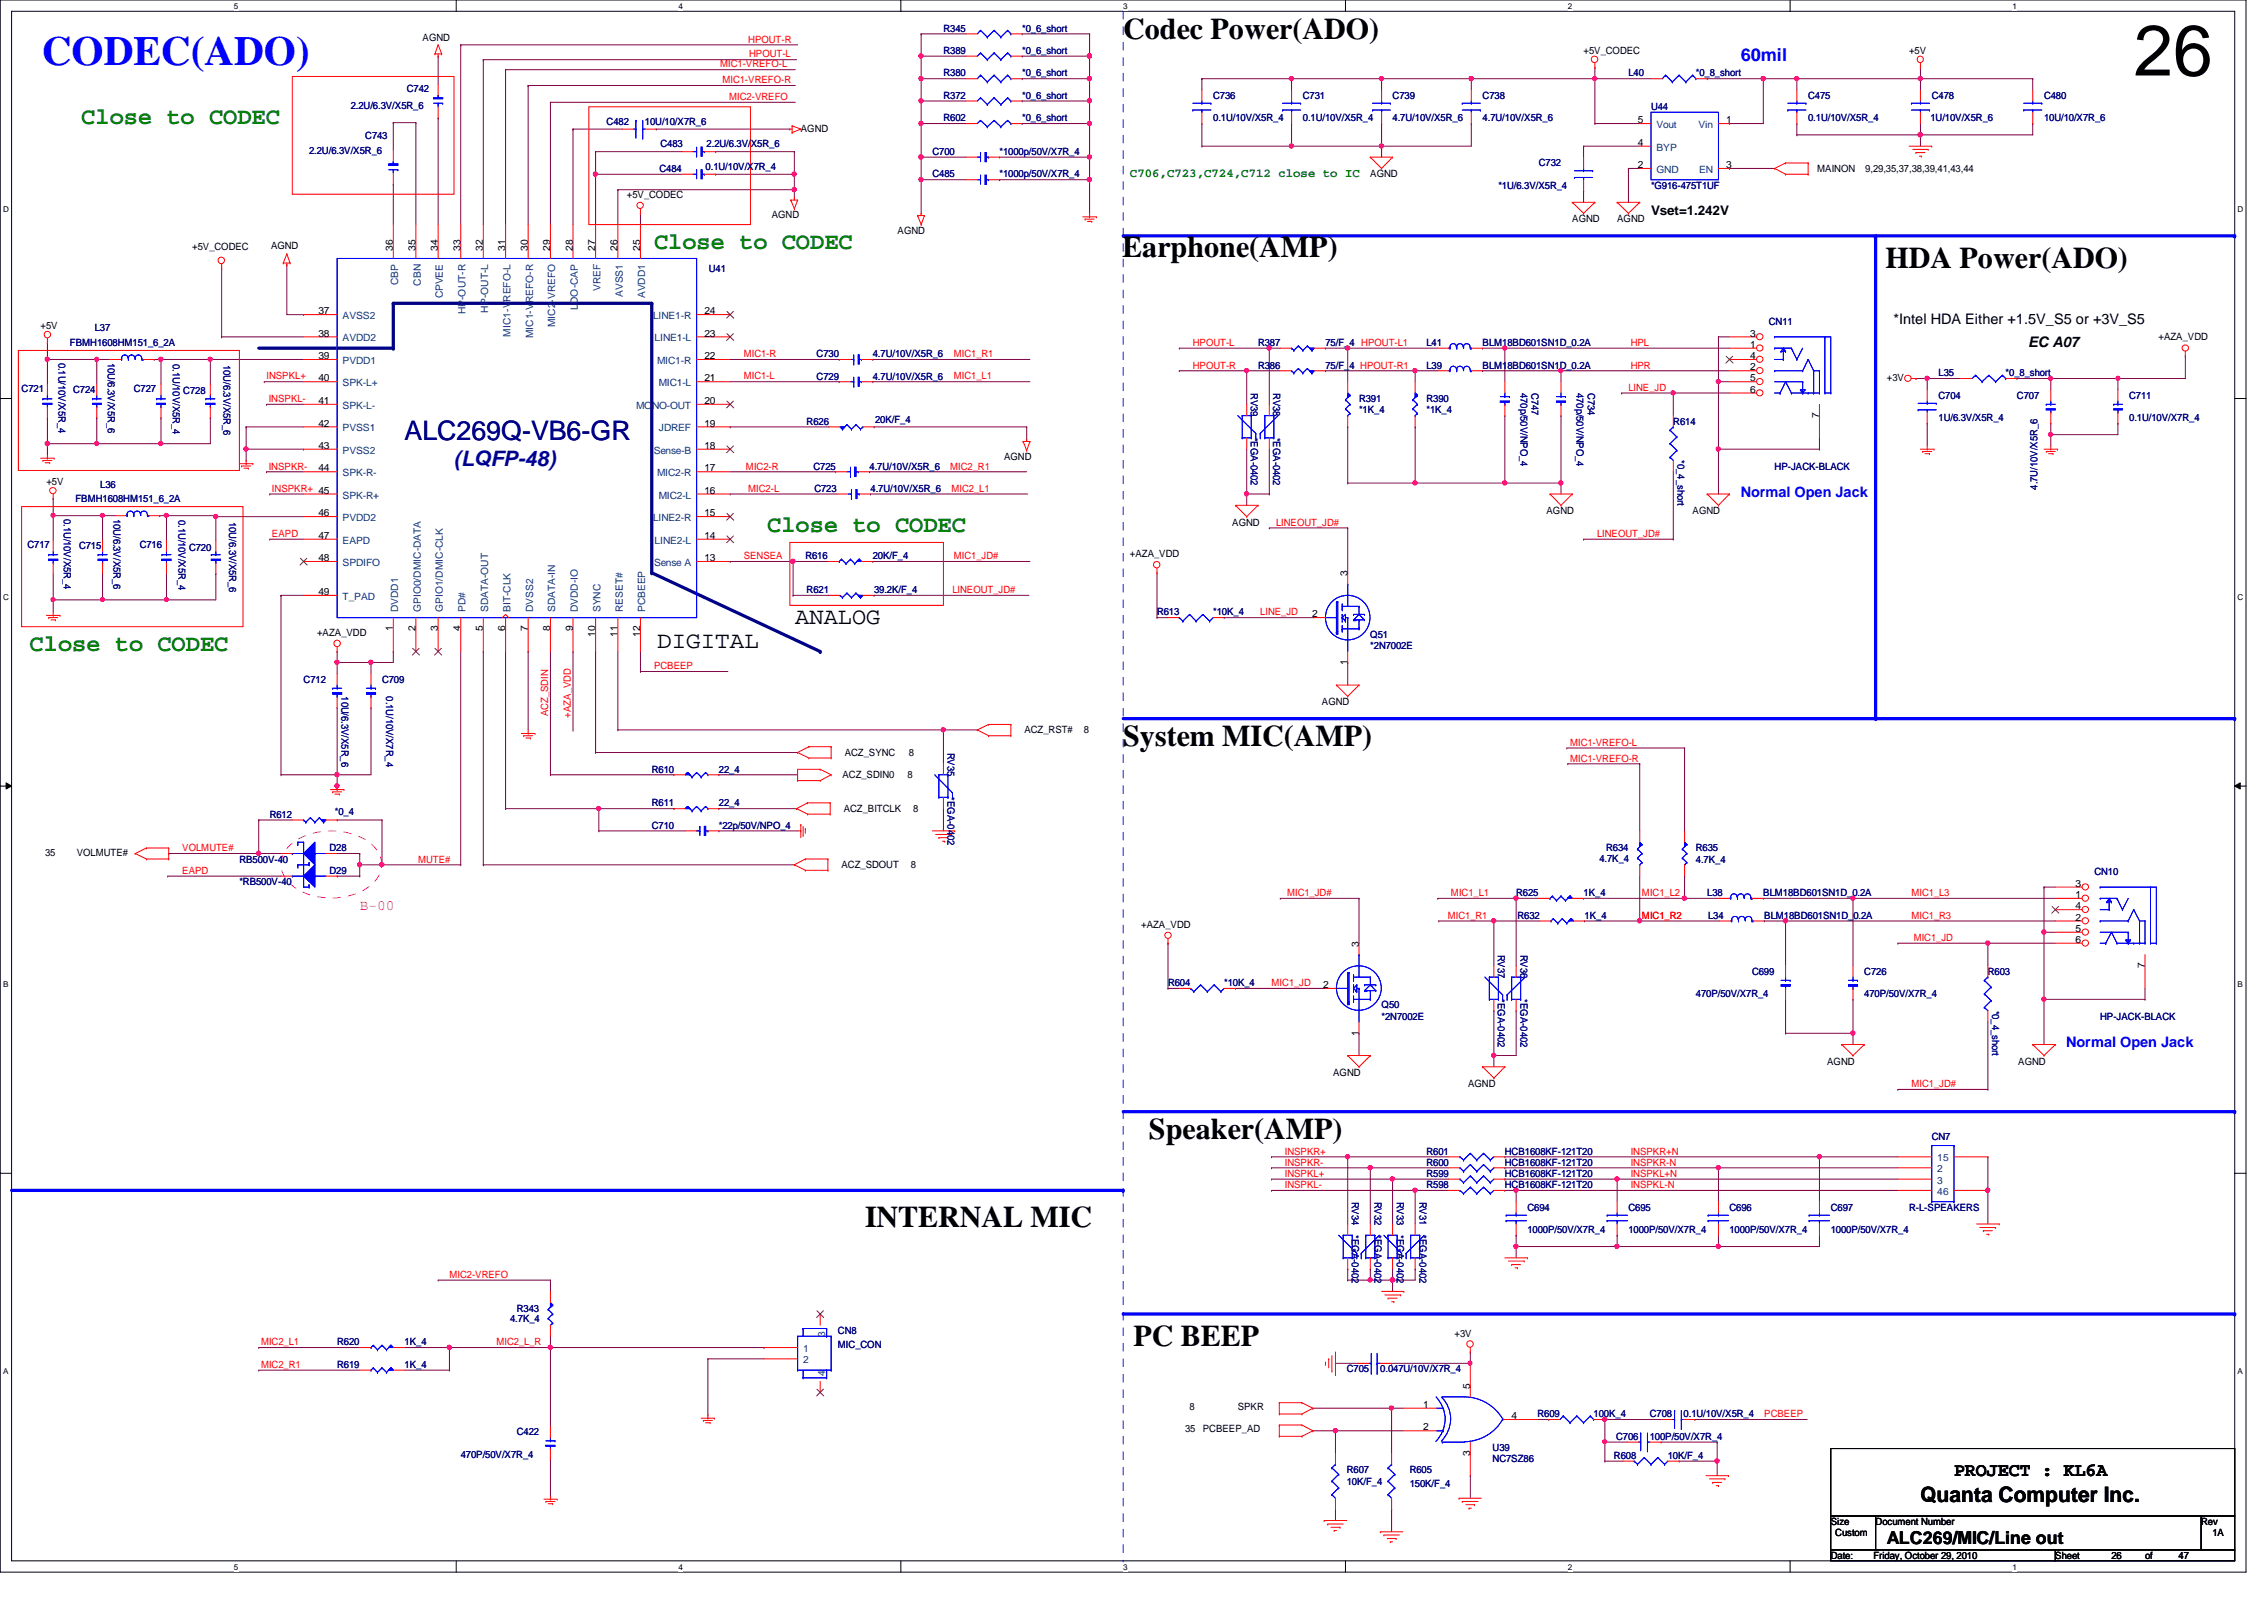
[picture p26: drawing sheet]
<svg xmlns="http://www.w3.org/2000/svg" width="297mm" height="210mm" viewBox="0 0 297 210" stroke-linecap="round" stroke-linejoin="round" font-family="sans-serif">
<defs><g id="words">
<text font-size="9.4" x="279.9" y="9.9">26</text>
<text font-size="5.4" fill="#00f" x="5.5" y="8.5">CODEC(ADO)</text>
<g font-size="3.9">
<text x="147.4" y="5.1">Codec Power(ADO)</text>
<text x="147.2" y="33.7">Earphone(AMP)</text>
<text x="247.4" y="35.1">HDA Power(ADO)</text>
<text x="147.4" y="97.9">System MIC(AMP)</text>
<text x="150.7" y="149.4">Speaker(AMP)</text>
<text x="113.5" y="161">INTERNAL MIC</text>
<text x="148.7" y="176.6">PC BEEP</text>
</g>
<text font-size="3.5" fill="#000080" x="53.1" y="57.7">ALC269Q-VB6-GR</text>
<g font-size="3.1" fill="#008000">
<text x="10.7" y="16.3">Close to CODEC</text>
<text x="85.8" y="32.6">Close to CODEC</text>
<text x="100.7" y="69.8">Close to CODEC</text>
<text x="3.9" y="85.4">Close to CODEC</text>
</g>
<g font-size="3.1">
<text x="104.3" y="81.9">ANALOG</text>
<text x="86.2" y="85">DIGITAL</text>
</g>
<text font-size="2.8" fill="#0000a0" x="59.6" y="61.2">(LQFP-48)</text>
<text font-size="2.8" x="252" y="197.1">Quanta Computer Inc.</text>
<text font-size="2.5" x="256.4" y="193.6">PROJECT : KL6A</text>
<text font-size="2.3" fill="#00f" x="228.4" y="8">60mil</text>
<text font-size="2.3" x="247.6" y="202.5">ALC269/MIC/Line out</text>
<g font-size="1.9">
<text x="248.4" y="42.5">*Intel HDA Either +1.5V_S5 or +3V_S5</text>
<text x="266.1" y="45.5">EC A07</text>
</g>
<g font-size="1.9" fill="#00f">
<text x="228.4" y="65.2">Normal Open Jack</text>
<text x="271.1" y="137.3">Normal Open Jack</text>
</g>
<text font-size="1.9" fill="#f0f" x="47.2" y="119.3">B-00</text>
<text font-size="1.7" x="216.6" y="28.2">Vset=1.242V</text>
<text font-size="1.6" fill="#008000" x="148.2" y="23.2">C706,C723,C724,C712 close to IC</text>
<g font-size="1.3">
<text x="55.5" y="5.3">AGND</text>
<text x="207.8" y="7.1">+5V_CODEC</text>
<text x="250.5" y="7.1">+5V</text>
<text x="105.1" y="17.3">AGND</text>
<text x="214.9" y="16.2">5</text>
<text x="226.5" y="16.2">1</text>
<text x="179.8" y="23.3">AGND</text>
<text x="214.9" y="19.1">4</text>
<text x="214.9" y="22.1">2</text>
<text x="226.5" y="22.1">3</text>
<text x="238.4" y="22.6">MAINON</text>
<text x="244.7" y="22.6">9,29,35,37,38,39,41,43,44</text>
<text x="82.3" y="26">+5V_CODEC</text>
<text x="101.3" y="28.6">AGND</text>
<text x="206.3" y="29.2">AGND</text>
<text x="212.2" y="29.2">AGND</text>
<text x="25.2" y="32.9">+5V_CODEC</text>
<text x="35.6" y="32.7">AGND</text>
<text x="51.6" y="32.9" transform="rotate(-90 51.6 32.9)">36</text>
<text x="54.5" y="32.9" transform="rotate(-90 54.5 32.9)">35</text>
<text x="57.4" y="32.9" transform="rotate(-90 57.4 32.9)">34</text>
<text x="60.4" y="32.9" transform="rotate(-90 60.4 32.9)">33</text>
<text x="63.4" y="32.9" transform="rotate(-90 63.4 32.9)">32</text>
<text x="66.3" y="32.9" transform="rotate(-90 66.3 32.9)">31</text>
<text x="69.3" y="32.9" transform="rotate(-90 69.3 32.9)">30</text>
<text x="72.2" y="32.9" transform="rotate(-90 72.2 32.9)">29</text>
<text x="75.1" y="32.9" transform="rotate(-90 75.1 32.9)">28</text>
<text x="78.1" y="32.9" transform="rotate(-90 78.1 32.9)">27</text>
<text x="81" y="32.9" transform="rotate(-90 81 32.9)">26</text>
<text x="84" y="32.9" transform="rotate(-90 84 32.9)">25</text>
<text x="117.8" y="30.6">AGND</text>
<text x="41.8" y="41.2">37</text>
<text x="92.4" y="41.2">24</text>
<text x="5.3" y="43.2">+5V</text>
<text x="41.8" y="44.2">38</text>
<text x="41.8" y="47.1">39</text>
<text x="92.4" y="47.1">22</text>
<text x="92.4" y="44.2">23</text>
<text x="229.6" y="44.2">3</text>
<text x="229.6" y="45.6">1</text>
<text x="229.6" y="47.1">4</text>
<text x="283.2" y="44.7">+AZA_VDD</text>
<text x="41.8" y="50">40</text>
<text x="41.8" y="53">41</text>
<text x="92.4" y="53">20</text>
<text x="92.4" y="50">21</text>
<text x="229.6" y="48.6">2</text>
<text x="229.6" y="50">5</text>
<text x="229.6" y="51.5">6</text>
<text x="247.6" y="50">+3V</text>
<text x="41.8" y="56">42</text>
<text x="41.8" y="58.9">43</text>
<text x="92.4" y="58.9">18</text>
<text x="92.4" y="56">19</text>
<text x="238.7" y="54.8" transform="rotate(-90 238.7 54.8)">7</text>
<text x="6.1" y="63.7">+5V</text>
<text x="41.8" y="61.8">44</text>
<text x="92.4" y="64.8">16</text>
<text x="92.4" y="61.8">17</text>
<text x="131.7" y="60.3">AGND</text>
<text x="41.8" y="67.7">46</text>
<text x="41.8" y="70.7">47</text>
<text x="92.4" y="70.7">14</text>
<text x="92.4" y="67.7">15</text>
<text x="161.7" y="69">AGND</text>
<text x="202.9" y="67.5">AGND</text>
<text x="222.1" y="67.5">AGND</text>
<text x="41.8" y="73.6">48</text>
<text x="92.4" y="73.6">13</text>
<text x="148.2" y="73.1">+AZA_VDD</text>
<text x="176.8" y="75.6" transform="rotate(-90 176.8 75.6)">3</text>
<text x="41.6" y="83.4">+AZA_VDD</text>
<text x="41.8" y="78.1">49</text>
<text x="51.6" y="82.8" transform="rotate(-90 51.6 82.8)">1</text>
<text x="54.5" y="82.8" transform="rotate(-90 54.5 82.8)">2</text>
<text x="57.4" y="82.8" transform="rotate(-90 57.4 82.8)">3</text>
<text x="60.4" y="82.8" transform="rotate(-90 60.4 82.8)">4</text>
<text x="63.4" y="82.8" transform="rotate(-90 63.4 82.8)">5</text>
<text x="66.3" y="82.8" transform="rotate(-90 66.3 82.8)">6</text>
<text x="69.3" y="82.8" transform="rotate(-90 69.3 82.8)">7</text>
<text x="72.2" y="82.8" transform="rotate(-90 72.2 82.8)">8</text>
<text x="75.1" y="82.8" transform="rotate(-90 75.1 82.8)">9</text>
<text x="78.1" y="83.6" transform="rotate(-90 78.1 83.6)">10</text>
<text x="81" y="83.6" transform="rotate(-90 81 83.6)">11</text>
<text x="84" y="83.6" transform="rotate(-90 84 83.6)">12</text>
<text x="172.2" y="81">2</text>
<text x="176.8" y="87.2" transform="rotate(-90 176.8 87.2)">1</text>
<text x="173.4" y="92.5">AGND</text>
<text x="110.8" y="99.1">ACZ_SYNC</text>
<text x="119.2" y="99.1">8</text>
<text x="134.4" y="96.2">ACZ_RST#</text>
<text x="142.2" y="96.2">8</text>
<text x="110.5" y="102.1">ACZ_SDIN0</text>
<text x="110.7" y="106.5">ACZ_BITCLK</text>
<text x="119.1" y="102.1">8</text>
<text x="119.8" y="106.5">8</text>
<text x="5.9" y="112.3">35</text>
<text x="10.1" y="112.3">VOLMUTE#</text>
<text x="110.4" y="113.9">ACZ_SDOUT</text>
<text x="119.5" y="113.9">8</text>
<text x="272.3" y="116.3">3</text>
<text x="272.3" y="117.8">1</text>
<text x="272.3" y="119.3">4</text>
<text x="149.7" y="121.7">+AZA_VDD</text>
<text x="178.3" y="124.2" transform="rotate(-90 178.3 124.2)">3</text>
<text x="272.3" y="120.8">2</text>
<text x="272.3" y="122.3">5</text>
<text x="272.3" y="123.7">6</text>
<text x="173.6" y="129.6">2</text>
<text x="281.4" y="127" transform="rotate(-90 281.4 127)">7</text>
<text x="178.3" y="135.8" transform="rotate(-90 178.3 135.8)">1</text>
<text x="174.9" y="141.1">AGND</text>
<text x="192.6" y="142.6">AGND</text>
<text x="239.7" y="139.7">AGND</text>
<text x="264.8" y="139.7">AGND</text>
<text x="190.8" y="175.3">+3V</text>
<text x="156.1" y="184.9">8</text>
<text x="162.4" y="184.9">SPKR</text>
<text x="186.7" y="184.7">1</text>
<text x="192.9" y="182.2" transform="rotate(-90 192.9 182.2)">5</text>
<text x="155.5" y="187.8">35</text>
<text x="157.8" y="187.8">PCBEEP_AD</text>
<text x="186.7" y="187.7">2</text>
<text x="192.9" y="191" transform="rotate(-90 192.9 191)">3</text>
<text x="198.3" y="186.2">4</text>
<text x="240.2" y="200.1">Size</text>
<text x="240.8" y="201.5">Custom</text>
<text x="246.1" y="200.1">Document Number</text>
<text x="288.8" y="200.1">Rev</text>
<text x="290.3" y="201.5">1A</text>
<text x="240.2" y="204.5">Date:</text>
<text x="245.8" y="204.5">Friday, October 29, 2010</text>
<text x="269.7" y="204.5">Sheet</text>
<text x="277" y="204.5">26</text>
<text x="281.4" y="204.5">of</text>
<text x="285.8" y="204.5">47</text>
</g>
<g font-size="1.3" fill="#f00">
<text x="98.2" y="5.6">HPOUT-R</text>
<text x="94.5" y="8.8">MIC1-VREFO-L</text>
<text x="94.8" y="10.9">MIC1-VREFO-R</text>
<text x="98.3" y="7.5">HPOUT-L</text>
<text x="95.7" y="13.1">MIC2-VREFO</text>
<text x="97.6" y="46.9">MIC1-R</text>
<text x="125.1" y="46.9">MIC1_R1</text>
<text x="156.5" y="45.4">HPOUT-L</text>
<text x="213.9" y="45.4">HPL</text>
<text x="35" y="49.8">INSPKL+</text>
<text x="35.3" y="52.7">INSPKL-</text>
<text x="97.6" y="49.8">MIC1-L</text>
<text x="125.1" y="49.8">MIC1_L1</text>
<text x="156.5" y="48.3">HPOUT-R</text>
<text x="213.7" y="51.3">LINE_JD</text>
<text x="213.9" y="48.3">HPR</text>
<text x="35.3" y="61.6">INSPKR-</text>
<text x="35.7" y="64.5">INSPKR+ 45</text>
<text x="97.9" y="61.6">MIC2-R</text>
<text x="98.2" y="64.5">MIC2-L</text>
<text x="124.7" y="61.6">MIC2_R1</text>
<text x="124.8" y="64.5">MIC2_L1</text>
<text x="35.7" y="70.4">EAPD</text>
<text x="167.4" y="69">LINEOUT_JD#</text>
<text x="209.5" y="70.4">LINEOUT_JD#</text>
<text x="97.6" y="73.4">SENSEA</text>
<text x="125" y="77.8">LINEOUT_JD#</text>
<text x="125.1" y="73.4">MIC1_JD#</text>
<text x="165.4" y="80.7">LINE_JD</text>
<text x="85.8" y="87.8">PCBEEP</text>
<text x="71.9" y="94" transform="rotate(-90 71.9 94)">ACZ_SDIN</text>
<text x="74.9" y="94.1" transform="rotate(-90 74.9 94.1)">+AZA_VDD</text>
<text x="206" y="99.9">MIC1-VREFO-R</text>
<text x="206" y="97.8">MIC1-VREFO-L</text>
<text x="23.9" y="111.7">VOLMUTE#</text>
<text x="54.9" y="113.2">MUTE#</text>
<text x="23.9" y="114.6">EAPD</text>
<text x="168.9" y="117.6">MIC1_JD#</text>
<text x="190.4" y="117.6">MIC1_L1</text>
<text x="215.4" y="117.6">MIC1_L2</text>
<text x="250.8" y="117.6">MIC1_L3</text>
<text x="189.9" y="120.5">MIC1_R1</text>
<text x="215.4" y="120.5">MIC1_R2</text>
<text x="250.8" y="120.5">MIC1_R3</text>
<text x="251.1" y="123.4">MIC1_JD</text>
<text x="166.8" y="129.4">MIC1_JD</text>
<text x="250.8" y="142.6">MIC1_JD#</text>
<text x="168.6" y="151.5">INSPKR+</text>
<text x="168.6" y="152.9">INSPKR-</text>
<text x="168.6" y="154.4">INSPKL+</text>
<text x="168.6" y="155.9">INSPKL-</text>
<text x="213.9" y="152.9">INSPKR-N</text>
<text x="213.9" y="155.9">INSPKL-N</text>
<text x="213.9" y="151.5">INSPKR+N</text>
<text x="213.9" y="154.4">INSPKL+N</text>
<text x="59" y="167.6">MIC2-VREFO</text>
<text x="34.2" y="176.5">MIC2_L1</text>
<text x="34.2" y="179.5">MIC2_R1</text>
<text x="65.1" y="176.5">MIC2_L_R</text>
<text x="231.5" y="185.9">PCBEEP</text>
</g>
<g font-size="1.3" fill="#000080">
<text x="123.8" y="4.1">R345</text>
<text x="134.1" y="4.1">*0_6_short</text>
<text x="123.8" y="10">R380</text>
<text x="123.8" y="7.1">R389</text>
<text x="134.1" y="10">*0_6_short</text>
<text x="134.1" y="7.1">*0_6_short</text>
<text x="213.7" y="10">L40</text>
<text x="222.5" y="10">*0_8_short</text>
<text x="46" y="14.3">2.2U/6.3V/X5R_6</text>
<text x="53.4" y="12.1">C742</text>
<text x="79.6" y="16.4">C482</text>
<text x="84.6" y="16.4">10U/10/X7R_6</text>
<text x="123.8" y="13">R372</text>
<text x="123.8" y="15.9">R602</text>
<text x="134.1" y="13">*0_6_short</text>
<text x="134.1" y="15.9">*0_6_short</text>
<text x="159.2" y="13">C736</text>
<text x="159.2" y="15.9">0.1U/10V/X5R_4</text>
<text x="170.9" y="13">C731</text>
<text x="170.9" y="15.9">0.1U/10V/X5R_4</text>
<text x="182.7" y="13">C739</text>
<text x="182.7" y="15.9">4.7U/10V/X5R_6</text>
<text x="194.5" y="13">C738</text>
<text x="194.5" y="15.9">4.7U/10V/X5R_6</text>
<text x="216.6" y="14.4">U44</text>
<text x="237.2" y="13">C475</text>
<text x="237.2" y="15.9">0.1U/10V/X5R_4</text>
<text x="253.3" y="15.9">1U/10V/X5R_6</text>
<text x="253.4" y="13">C478</text>
<text x="268.2" y="13">C480</text>
<text x="268.2" y="15.9">10U/10/X7R_6</text>
<text x="40.6" y="20.2">2.2U/6.3V/X5R_6</text>
<text x="47.9" y="18.3">C743</text>
<text x="86.5" y="22.6">C484</text>
<text x="86.7" y="19.3">C483</text>
<text x="92.6" y="22.3">0.1U/10V/X7R_4</text>
<text x="92.7" y="19.3">2.2U/6.3V/X5R_6</text>
<text x="122.3" y="20.4">C700</text>
<text x="122.3" y="23.3">C485</text>
<text x="131.1" y="20.4">*1000p/50V/X7R_4</text>
<text x="131.1" y="23.3">*1000p/50V/X7R_4</text>
<text x="201.9" y="21.8">C732</text>
<text x="196.6" y="24.8">*1U/6.3V/X5R_4</text>
<text x="216.6" y="24.8">*G916-475T1UF</text>
<text x="93" y="35.7">U41</text>
<text x="7.7" y="47.6" transform="rotate(90 7.7 47.6)">0.1U/10V/X5R_4</text>
<text x="9.2" y="45.4">FBMH1608HM151_6_2A</text>
<text x="12.4" y="43.5">L37</text>
<text x="14.1" y="47.6" transform="rotate(90 14.1 47.6)">10U/6.3V/X5R_6</text>
<text x="22.7" y="47.8" transform="rotate(90 22.7 47.8)">0.1U/10V/X5R_4</text>
<text x="29.3" y="47.9" transform="rotate(90 29.3 47.9)">10U/6.3V/X5R_6</text>
<text x="107.1" y="46.9">C730</text>
<text x="114.5" y="46.9">4.7U/10V/X5R_6</text>
<text x="165.1" y="45.4">R387</text>
<text x="173.9" y="45.4">75/F_4 HPOUT-L1</text>
<text x="187.2" y="45.4">L41</text>
<text x="194.5" y="45.4">BLM18BD601SN1D_0.2A</text>
<text x="232.1" y="42.6">CN11</text>
<text x="2.8" y="51.4">C721</text>
<text x="9.6" y="51.6">C724</text>
<text x="17.6" y="51.4">C727</text>
<text x="24" y="51.7">C728</text>
<text x="107.1" y="49.8">C729</text>
<text x="114.5" y="49.8">4.7U/10V/X5R_6</text>
<text x="164.1" y="51.6" transform="rotate(90 164.1 51.6)">RV39</text>
<text x="165.1" y="48.3">R386</text>
<text x="167" y="51.6" transform="rotate(90 167 51.6)">RV38</text>
<text x="173.9" y="48.3">75/F_4 HPOUT-R1</text>
<text x="178.3" y="52.7">R391</text>
<text x="187.2" y="48.3">L39</text>
<text x="187.2" y="52.7">R390</text>
<text x="194.5" y="48.3">BLM18BD601SN1D_0.2A</text>
<text x="199.5" y="51.6" transform="rotate(90 199.5 51.6)">470p/50V/NPO_4</text>
<text x="201" y="51.6" transform="rotate(90 201 51.6)">C747</text>
<text x="206.8" y="51.6" transform="rotate(90 206.8 51.6)">470p/50V/NPO_4</text>
<text x="208.3" y="51.6" transform="rotate(90 208.3 51.6)">C734</text>
<text x="254.3" y="49.4">L35</text>
<text x="254.3" y="52.3">C704</text>
<text x="263.1" y="49.4">*0_8_short</text>
<text x="264.6" y="52.3">C707</text>
<text x="279.4" y="52.3">C711</text>
<text x="105.8" y="55.7">R626</text>
<text x="114.8" y="55.5">20K/F_4</text>
<text x="164.1" y="57.4" transform="rotate(90 164.1 57.4)">*EGA-0402</text>
<text x="167" y="57.4" transform="rotate(90 167 57.4)">*EGA-0402</text>
<text x="178.3" y="54.2">*1K_4</text>
<text x="187.2" y="54.2">*1K_4</text>
<text x="219.5" y="55.7">R614</text>
<text x="254.3" y="55.2">1U/6.3V/X5R_4</text>
<text x="279.4" y="55.2">0.1U/10V/X7R_4</text>
<text x="9.9" y="65.9">FBMH1608HM151_6_2A</text>
<text x="13.2" y="64">L36</text>
<text x="106.7" y="61.6">C725</text>
<text x="106.8" y="64.6">C723</text>
<text x="114.1" y="61.6">4.7U/10V/X5R_6</text>
<text x="114.2" y="64.6">4.7U/10V/X5R_6</text>
<text x="220.1" y="60.4" transform="rotate(90 220.1 60.4)">*0_4_short</text>
<text x="232.8" y="61.6">HP-JACK-BLACK</text>
<text x="267.3" y="64.2" transform="rotate(-90 267.3 64.2)">4.7U/10V/X5R_6</text>
<text x="3.6" y="71.9">C717</text>
<text x="8.4" y="68.1" transform="rotate(90 8.4 68.1)">0.1U/10V/X5R_4</text>
<text x="14.9" y="68.1" transform="rotate(90 14.9 68.1)">10U/6.3V/X5R_6</text>
<text x="18.3" y="71.9">C716</text>
<text x="23.4" y="68.2" transform="rotate(90 23.4 68.2)">0.1U/10V/X5R_4</text>
<text x="30.1" y="68.5" transform="rotate(90 30.1 68.5)">10U/6.3V/X5R_6</text>
<text x="10.4" y="72.1">C715</text>
<text x="24.8" y="72.2">C720</text>
<text x="105.7" y="73.4">R616</text>
<text x="105.8" y="77.8">R621</text>
<text x="114.5" y="73.4">20K/F_4</text>
<text x="114.7" y="77.8">39.2K/F_4</text>
<text x="151.8" y="80.7">R613</text>
<text x="159.2" y="80.7">*10K_4</text>
<text x="179.8" y="83.7">Q51</text>
<text x="39.8" y="89.6">C712</text>
<text x="50.1" y="89.6">C709</text>
<text x="179.8" y="85.2">*2N7002E</text>
<text x="44.8" y="91.4" transform="rotate(90 44.8 91.4)">10U/6.3V/X5R_6</text>
<text x="50.7" y="91.4" transform="rotate(90 50.7 91.4)">0.1U/10V/X7R_4</text>
<text x="85.5" y="101.4">R610</text>
<text x="94.3" y="101.4">22_4</text>
<text x="124.3" y="98.7" transform="rotate(90 124.3 98.7)">RV35</text>
<text x="35.4" y="107.3">R612</text>
<text x="43.9" y="107">*0_4</text>
<text x="85.5" y="105.8">R611</text>
<text x="94.3" y="105.8">22_4</text>
<text x="124.3" y="104.6" transform="rotate(90 124.3 104.6)">*EGA-0402</text>
<text x="31.4" y="113.2">RB500V-40</text>
<text x="43.2" y="111.7">D28</text>
<text x="85.5" y="108.8">C710</text>
<text x="94.3" y="108.8">*22p/50V/NPO_4</text>
<text x="209.8" y="113">4.7K_4</text>
<text x="210.7" y="111.7">R634</text>
<text x="222.5" y="111.7">R635</text>
<text x="222.5" y="113.2">4.7K_4</text>
<text x="31.4" y="116.1">*RB500V-40</text>
<text x="43.2" y="114.6">D29</text>
<text x="198.9" y="117.6">R625</text>
<text x="207.8" y="117.6">1K_4</text>
<text x="224" y="117.6">L38</text>
<text x="231.3" y="117.6">BLM18BD601SN1D_0.2A</text>
<text x="274.8" y="114.8">CN10</text>
<text x="196.5" y="125.2" transform="rotate(90 196.5 125.2)">RV37</text>
<text x="199.1" y="120.5">R632</text>
<text x="199.5" y="125.2" transform="rotate(90 199.5 125.2)">RV36</text>
<text x="207.9" y="120.5">1K_4</text>
<text x="224.1" y="120.5">L34</text>
<text x="231.5" y="120.5">BLM18BD601SN1D_0.2A</text>
<text x="153.2" y="129.4">R604</text>
<text x="160.6" y="129.4">*10K_4</text>
<text x="196.5" y="131.1" transform="rotate(90 196.5 131.1)">*EGA-0402</text>
<text x="199.5" y="131.1" transform="rotate(90 199.5 131.1)">*EGA-0402</text>
<text x="222.5" y="130.9">470P/50V/X7R_4</text>
<text x="229.9" y="127.9">C699</text>
<text x="244.6" y="127.9">C726</text>
<text x="244.6" y="130.9">470P/50V/X7R_4</text>
<text x="260.8" y="127.9">R603</text>
<text x="181.3" y="132.3">Q50</text>
<text x="181.3" y="133.8">*2N7002E</text>
<text x="261.4" y="132.6" transform="rotate(90 261.4 132.6)">*0_4_short</text>
<text x="275.5" y="133.8">HP-JACK-BLACK</text>
<text x="253.4" y="149.6">CN7</text>
<text x="187.2" y="154.4">R599</text>
<text x="187.2" y="153">R600</text>
<text x="187.2" y="151.5">R601</text>
<text x="187.2" y="155.9">R598</text>
<text x="197.4" y="154.4">HCB1608KF-121T20</text>
<text x="197.4" y="153">HCB1608KF-121T20</text>
<text x="197.4" y="151.5">HCB1608KF-121T20</text>
<text x="197.4" y="155.9">HCB1608KF-121T20</text>
<text x="177.4" y="157.6" transform="rotate(90 177.4 157.6)">RV34</text>
<text x="180.3" y="157.6" transform="rotate(90 180.3 157.6)">RV32</text>
<text x="183.3" y="157.6" transform="rotate(90 183.3 157.6)">RV33</text>
<text x="186.2" y="157.6" transform="rotate(90 186.2 157.6)">RV31</text>
<text x="200.4" y="158.8">C694</text>
<text x="200.4" y="161.8">1000P/50V/X7R_4</text>
<text x="213.7" y="158.8">C695</text>
<text x="213.7" y="161.8">1000P/50V/X7R_4</text>
<text x="226.9" y="158.8">C696</text>
<text x="226.9" y="161.8">1000P/50V/X7R_4</text>
<text x="240.2" y="158.8">C697</text>
<text x="240.2" y="161.8">1000P/50V/X7R_4</text>
<text x="250.5" y="158.8">R-L-SPEAKERS</text>
<text x="177.4" y="162.1" transform="rotate(90 177.4 162.1)">*EGA-0402</text>
<text x="180.3" y="162.1" transform="rotate(90 180.3 162.1)">*EGA-0402</text>
<text x="183.3" y="162.1" transform="rotate(90 183.3 162.1)">*EGA-0402</text>
<text x="186.2" y="162.1" transform="rotate(90 186.2 162.1)">*EGA-0402</text>
<text x="66.9" y="173.4">4.7K_4</text>
<text x="67.8" y="172.1">R343</text>
<text x="44.2" y="179.5">R619</text>
<text x="44.2" y="176.5">R620</text>
<text x="53.1" y="179.5">1K_4</text>
<text x="53.1" y="176.5">1K_4</text>
<text x="109.9" y="175">CN8</text>
<text x="109.9" y="176.8">MIC_CON</text>
<text x="176.7" y="180">C705</text>
<text x="181.1" y="180">0.047U/10V/X7R_4</text>
<text x="201.7" y="185.9">R609</text>
<text x="209.1" y="185.9">100K_4</text>
<text x="216.4" y="185.9">C708</text>
<text x="220.9" y="185.9">0.1U/10V/X5R_4</text>
<text x="60.4" y="191.2">470P/50V/X7R_4</text>
<text x="67.8" y="188.3">C422</text>
<text x="195.8" y="190.4">U39</text>
<text x="195.8" y="191.8">NC7SZ86</text>
<text x="211.7" y="191.4">R608</text>
<text x="212" y="188.9">C706</text>
<text x="216.4" y="188.9">100P/50V/X7R_4</text>
<text x="218.8" y="191.4">10K/F_4</text>
<text x="176.7" y="193.3">R607</text>
<text x="176.7" y="194.8">10K/F_4</text>
<text x="185" y="193.3">R605</text>
<text x="185" y="195.1">150K/F_4</text>
</g>
<g font-size="1.3" fill="#004080">
<text x="217.3" y="16.8">Vout</text>
<text x="222.8" y="16.8">Vin</text>
<text x="217.3" y="19.8">BYP</text>
<text x="217.3" y="22.7">GND</text>
<text x="222.9" y="22.7">EN</text>
<text x="45" y="41.9">AVSS2</text>
<text x="52.2" y="37.4" transform="rotate(-90 52.2 37.4)">CBP</text>
<text x="55.2" y="37.5" transform="rotate(-90 55.2 37.5)">CBN</text>
<text x="58.1" y="39.2" transform="rotate(-90 58.1 39.2)">CPVEE</text>
<text x="61.1" y="41.2" transform="rotate(-90 61.1 41.2)">HP-OUT-R</text>
<text x="64" y="41" transform="rotate(-90 64 41)">HP-OUT-L</text>
<text x="75.8" y="40.6" transform="rotate(-90 75.8 40.6)">LDO-CAP</text>
<text x="78.8" y="38.2" transform="rotate(-90 78.8 38.2)">VREF</text>
<text x="81.7" y="38.9" transform="rotate(-90 81.7 38.9)">AVSS1</text>
<text x="84.7" y="39.1" transform="rotate(-90 84.7 39.1)">AVDD1</text>
<text x="85.7" y="41.9">LINE1-R</text>
<text x="45" y="44.8">AVDD2</text>
<text x="45" y="47.8">PVDD1</text>
<text x="67" y="44.2" transform="rotate(-90 67 44.2)">MIC1-VREFO-L</text>
<text x="69.9" y="44.4" transform="rotate(-90 69.9 44.4)">MIC1-VREFO-R</text>
<text x="72.9" y="42.9" transform="rotate(-90 72.9 42.9)">MIC2-VREFO</text>
<text x="85.9" y="44.8">LINE1-L</text>
<text x="86.2" y="47.8">MIC1-R</text>
<text x="45" y="50.7">SPK-L+</text>
<text x="45" y="53.6">SPK-L-</text>
<text x="83.5" y="53.6">MONO-OUT</text>
<text x="86.4" y="50.7">MIC1-L</text>
<text x="45" y="56.6">PVSS1</text>
<text x="45" y="59.5">PVSS2</text>
<text x="85.8" y="59.5">Sense-B</text>
<text x="86.4" y="56.6">JDREF</text>
<text x="45" y="62.5">SPK-R-</text>
<text x="45" y="65.4">SPK-R+</text>
<text x="86.2" y="62.5">MIC2-R</text>
<text x="86.4" y="65.4">MIC2-L</text>
<text x="45" y="68.4">PVDD2</text>
<text x="45" y="71.3">EAPD</text>
<text x="85.7" y="68.4">LINE2-R</text>
<text x="85.9" y="71.3">LINE2-L</text>
<text x="45" y="74.3">SPDIFO</text>
<text x="85.8" y="74.3">Sense A</text>
<text x="45" y="78.7">T_PAD</text>
<text x="52.2" y="80.3" transform="rotate(-90 52.2 80.3)">DVDD1</text>
<text x="55.2" y="80.3" transform="rotate(-90 55.2 80.3)">GPIO0/DMIC-DATA</text>
<text x="58.1" y="80.3" transform="rotate(-90 58.1 80.3)">GPIO1/DMIC-CLK</text>
<text x="61.1" y="80.3" transform="rotate(-90 61.1 80.3)">PD#</text>
<text x="64" y="80.3" transform="rotate(-90 64 80.3)">SDATA-OUT</text>
<text x="67" y="80.3" transform="rotate(-90 67 80.3)">BIT-CLK</text>
<text x="69.9" y="80.3" transform="rotate(-90 69.9 80.3)">DVSS2</text>
<text x="72.9" y="80.3" transform="rotate(-90 72.9 80.3)">SDATA-IN</text>
<text x="75.8" y="80.3" transform="rotate(-90 75.8 80.3)">DVDD-IO</text>
<text x="78.8" y="80.3" transform="rotate(-90 78.8 80.3)">SYNC</text>
<text x="81.7" y="80.3" transform="rotate(-90 81.7 80.3)">RESET#</text>
<text x="84.7" y="80.3" transform="rotate(-90 84.7 80.3)">PCBEEP</text>
<text x="254.2" y="152.4">15</text>
<text x="254.2" y="153.8">2</text>
<text x="254.2" y="155.3">3</text>
<text x="254.2" y="156.8">46</text>
<text x="105.4" y="177.4">1</text>
<text x="105.4" y="178.9">2</text>
<text x="108.2" y="175.3" transform="rotate(-90 108.2 175.3)">3</text>
<text x="108.2" y="180.5" transform="rotate(-90 108.2 180.5)">4</text>
</g>
<g font-size="1.1">
<text x="30.7" y="1.1">5</text>
<text x="89" y="1.1">4</text>
<text x="147.4" y="1.1">3</text>
<text x="205.7" y="1.1">2</text>
<text x="264" y="1.1">1</text>
<text x=".4" y="27.9">D</text>
<text x="293.6" y="27.9">D</text>
<text x=".4" y="78.7">C</text>
<text x="293.6" y="78.7">C</text>
<text x=".4" y="129.5">B</text>
<text x="293.6" y="129.5">B</text>
<text x=".4" y="180.3">A</text>
<text x="293.6" y="180.3">A</text>
<text x="30.7" y="205.9">5</text>
<text x="89" y="205.9">4</text>
<text x="147.4" y="205.9">3</text>
<text x="205.7" y="205.9">2</text>
<text x="264" y="205.9">1</text>
</g>
</g></defs>
<path d="M0 0h294.7v206.2h-294.7zM1.5 1.5h291.7v203.3h-291.7z" fill="none" stroke="#000" stroke-width=".13"/>
<g fill="#fff">
<path d="M30.7 .2h.6v1.2h-.6z"/>
<path d="M30.7 204.9h.6v1.2h-.6z"/>
</g>
<path d="M59.9 0v1.5M59.9 204.8v1.4" fill="none" stroke="#000" stroke-width=".13"/>
<g fill="#fff">
<path d="M89 .2h.6v1.2h-.6z"/>
<path d="M89 204.9h.6v1.2h-.6z"/>
</g>
<path d="M118.2 0v1.5M118.2 204.8v1.4" fill="none" stroke="#000" stroke-width=".13"/>
<g fill="#fff">
<path d="M147.4 .2h.6v1.2h-.6z"/>
<path d="M147.4 204.9h.6v1.2h-.6z"/>
</g>
<path d="M176.5 0v1.5M176.5 204.8v1.4" fill="none" stroke="#000" stroke-width=".13"/>
<g fill="#fff">
<path d="M205.7 .2h.6v1.2h-.6z"/>
<path d="M205.7 204.9h.6v1.2h-.6z"/>
</g>
<path d="M234.9 0v1.5M234.9 204.8v1.4" fill="none" stroke="#000" stroke-width=".13"/>
<g fill="#fff">
<path d="M264 .2h.6v1.2h-.6z"/>
<path d="M264 204.9h.6v1.2h-.6z"/>
<path d="M.4 26.9h.8v1.2h-.8z"/>
<path d="M293.6 26.9h.7v1.2h-.7z"/>
<path d="M.4 77.7h.8v1.2h-.8z"/>
<path d="M293.6 77.7h.7v1.2h-.7z"/>
</g>
<path d="M0 52.3h1.5M293.2 52.3h1.5" fill="none" stroke="#000" stroke-width=".13"/>
<g fill="#fff">
<path d="M.4 128.5h.7v1.2h-.7z"/>
<path d="M293.6 128.5h.7v1.2h-.7z"/>
</g>
<path d="M0 103.1h1.5M.8 102.7l.7 .4-.7 .4zM293.2 103.1l.7-.4v.8zM293.2 103.1h1.5" fill="none" stroke="#000" stroke-width=".13"/>
<path d="M.8 102.7l.7 .4-.7 .4zM293.2 103.1l.7-.4v.8z" fill="#000"/>
<g fill="#fff">
<path d="M.4 179.3h.7v1.2h-.7z"/>
<path d="M293.6 179.3h.7v1.2h-.7z"/>
</g>
<path d="M0 153.9h1.5M293.2 153.9h1.5" fill="none" stroke="#000" stroke-width=".13"/>
<path d="M81.1 24.9h.1M81.1 24.9h23.1" fill="none" stroke="#800040" stroke-width=".13"/>
<circle cx="104.2" cy="24.9" r=".29" fill="#f0f"/>
<circle cx="104.2" cy="24.9" r=".29" fill="none" stroke="#f0f" stroke-width=".13"/>
<g fill="none" stroke="#800040" stroke-width=".13">
<path d="M66.3 9.1h.1M66.3 9.1h38M93.9 19.9h.1M93.9 19.9h10.3M78.1 22.9h.1M78.1 22.9h11.4M104.2 22.9h.1M104.2 22.9v2M114.5 50.1h.1M114.5 47.2h.1M114.5 50.1h20.6M114.5 47.2h20.6"/>
<path d="M114.5 73.7h.1M114.5 73.7h20.6M44.2 86.9h.1M44.2 86.9v1.5M94.3 101.6h.1M94.3 101.6h10.3"/>
</g>
<circle cx="78.1" cy="22.8" r=".29" fill="#f0f"/>
<circle cx="78.1" cy="22.8" r=".29" fill="none" stroke="#f0f" stroke-width=".13"/>
<path d="M48.7 86.9h.1M48.7 86.9v1.5M48.7 86.9h2.9" fill="none" stroke="#800040" stroke-width=".13"/>
<circle cx="48.6" cy="86.9" r=".29" fill="#f0f"/>
<circle cx="48.6" cy="86.9" r=".29" fill="none" stroke="#f0f" stroke-width=".13"/>
<path d="M44.2 101.6h.1M44.2 101.6h4.5" fill="none" stroke="#800040" stroke-width=".13"/>
<circle cx="44.2" cy="101.6" r=".29" fill="#f0f"/>
<circle cx="44.2" cy="101.6" r=".29" fill="none" stroke="#f0f" stroke-width=".13"/>
<g fill="none" stroke="#800040" stroke-width=".13">
<path d="M60.4 5.9h.1M60.4 5.9h44.2M60.4 5.9v23.6M78.1 19.9h.1M78.1 19.9h11.4M104.2 19.9h.1M104.2 19.9v3M78.1 22.9h.1M78.1 22.9v6.6M81.1 24.9h.1M81.1 24.9v4.6M114.7 78.1h.1"/>
<path d="M114.7 78.1h20.3M44.2 85.5h.1M44.2 85.5v1.4M75.2 85.5h.1M75.2 85.5v10.4M84 85.5h.1M84 88.1h.1M84 85.5v2.6M84 88.1h11.5M63.4 113.5h.1M63.4 113.5h40.8"/>
</g>
<circle cx="104.2" cy="22.8" r=".29" fill="#f0f"/>
<circle cx="104.2" cy="22.8" r=".29" fill="none" stroke="#f0f" stroke-width=".13"/>
<path d="M269.1 55.5h.1M269.1 57h.1M269.1 55.5v1.5M269.1 57h8.8M277.9 49.7h.1M277.9 49.7v1.4M104.1 78.1h.1M104.1 73.7h.1M104.1 78.1h4.7M104.1 73.7v4.4" fill="none" stroke="#800040" stroke-width=".13"/>
<circle cx="269" cy="57" r=".29" fill="#f0f"/>
<circle cx="269" cy="57" r=".29" fill="none" stroke="#f0f" stroke-width=".13"/>
<path d="M269.1 49.7h.1M269.1 49.7h8.8M277.9 55.5h.1M277.9 55.5v1.5" fill="none" stroke="#800040" stroke-width=".13"/>
<circle cx="277.9" cy="49.6" r=".27" fill="#f0f"/>
<circle cx="277.9" cy="49.6" r=".27" fill="none" stroke="#f0f" stroke-width=".13"/>
<circle cx="269" cy="49.6" r=".29" fill="#f0f"/>
<circle cx="269" cy="49.6" r=".29" fill="none" stroke="#f0f" stroke-width=".13"/>
<path d="M143 20.6h.1M143 20.6v3M269.1 49.7h.1M269.1 49.7v1.4M277.9 49.7h.1M277.9 49.7h8.8" fill="none" stroke="#800040" stroke-width=".13"/>
<circle cx="142.9" cy="23.6" r=".29" fill="#f0f"/>
<circle cx="142.9" cy="23.6" r=".29" fill="none" stroke="#f0f" stroke-width=".13"/>
<circle cx="142.9" cy="20.6" r=".29" fill="#f0f"/>
<circle cx="142.9" cy="20.6" r=".29" fill="none" stroke="#f0f" stroke-width=".13"/>
<path d="M120.9 16.2h.1M120.9 16.2v4.4" fill="none" stroke="#800040" stroke-width=".13"/>
<circle cx="120.8" cy="20.6" r=".29" fill="#f0f"/>
<circle cx="120.8" cy="20.6" r=".29" fill="none" stroke="#f0f" stroke-width=".13"/>
<circle cx="120.8" cy="16.2" r=".29" fill="#f0f"/>
<circle cx="120.8" cy="16.2" r=".29" fill="none" stroke="#f0f" stroke-width=".13"/>
<path d="M143 10.3h.1M143 10.3v3" fill="none" stroke="#800040" stroke-width=".13"/>
<circle cx="142.9" cy="10.3" r=".29" fill="#f0f"/>
<circle cx="142.9" cy="10.3" r=".29" fill="none" stroke="#f0f" stroke-width=".13"/>
<path d="M143 7.4h.1M143 7.4v2.9" fill="none" stroke="#800040" stroke-width=".13"/>
<circle cx="142.9" cy="10.3" r=".29" fill="#f0f"/>
<circle cx="142.9" cy="10.3" r=".29" fill="none" stroke="#f0f" stroke-width=".13"/>
<circle cx="142.9" cy="7.3" r=".29" fill="#f0f"/>
<circle cx="142.9" cy="7.3" r=".29" fill="none" stroke="#f0f" stroke-width=".13"/>
<path d="M120.9 20.6h.1M120.9 23.6h.1M120.9 20.6h5.8M120.9 23.6h5.8M131.1 20.6h.1M131.1 20.6h11.9M143 23.6h.1M143 23.6v4.4" fill="none" stroke="#800040" stroke-width=".13"/>
<circle cx="142.9" cy="23.6" r=".29" fill="#f0f"/>
<circle cx="142.9" cy="23.6" r=".29" fill="none" stroke="#f0f" stroke-width=".13"/>
<path d="M120.9 23.6h.1M120.9 23.6v4.4" fill="none" stroke="#800040" stroke-width=".13"/>
<circle cx="120.8" cy="23.6" r=".29" fill="#f0f"/>
<circle cx="120.8" cy="23.6" r=".29" fill="none" stroke="#f0f" stroke-width=".13"/>
<path d="M134.1 13.3h.1M134.1 4.4h.1M134.1 13.3h8.9M134.1 4.4h8.9M143 4.4h.1M143 4.4v3M120.9 20.6h.1M120.9 20.6v3" fill="none" stroke="#800040" stroke-width=".13"/>
<circle cx="120.8" cy="20.6" r=".29" fill="#f0f"/>
<circle cx="120.8" cy="20.6" r=".29" fill="none" stroke="#f0f" stroke-width=".13"/>
<path d="M134.1 10.3h.1M134.1 7.4h.1M134.1 10.3h8.9M134.1 7.4h8.9M131.1 23.6h.1M131.1 23.6h11.9" fill="none" stroke="#800040" stroke-width=".13"/>
<circle cx="142.9" cy="7.3" r=".29" fill="#f0f"/>
<circle cx="142.9" cy="7.3" r=".29" fill="none" stroke="#f0f" stroke-width=".13"/>
<path d="M104.1 73.7h.1M104.1 73.7h4.5M48.7 92.8h.1M48.7 92.8v8.8M63.4 85.5h.1M63.4 85.5v28M69.3 85.5h.1M69.3 85.5v10.3" fill="none" stroke="#800040" stroke-width=".13"/>
<circle cx="104" cy="73.6" r=".29" fill="#f0f"/>
<circle cx="104" cy="73.6" r=".29" fill="none" stroke="#f0f" stroke-width=".13"/>
<path d="M63.4 7.8h.1M63.4 7.8v21.7M63.4 7.8h41.1M234.3 135.6h.1M234.3 135.6h8.8" fill="none" stroke="#800040" stroke-width=".13"/>
<circle cx="243.1" cy="135.5" r=".29" fill="#f0f"/>
<circle cx="243.1" cy="135.5" r=".29" fill="none" stroke="#f0f" stroke-width=".13"/>
<path d="M260.8 123.7h.1M260.8 123.7h8.9M268.2 131.1h.1M268.2 131.1v5.9" fill="none" stroke="#800040" stroke-width=".13"/>
<circle cx="268.1" cy="131.1" r=".29" fill="#f0f"/>
<circle cx="268.1" cy="131.1" r=".29" fill="none" stroke="#f0f" stroke-width=".13"/>
<path d="M268.2 116.4h.1M268.2 116.4h1.5M234.3 131.1h.1M234.3 131.1v4.5M243.1 131.1h.1M243.1 131.1v4.5M185.7 156.2h.1M185.7 156.2h4.4" fill="none" stroke="#800040" stroke-width=".13"/>
<circle cx="185.6" cy="156.1" r=".29" fill="#f0f"/>
<circle cx="185.6" cy="156.1" r=".29" fill="none" stroke="#f0f" stroke-width=".13"/>
<path d="M179.8 153.2h.1M179.8 153.2h10.3M182.7 154.7h.1M182.7 154.7h7.4M238.7 151.8h.1M238.7 151.8h10.3" fill="none" stroke="#800040" stroke-width=".13"/>
<circle cx="238.7" cy="151.7" r=".29" fill="#f0f"/>
<circle cx="238.7" cy="151.7" r=".29" fill="none" stroke="#f0f" stroke-width=".13"/>
<path d="M197.4 153.2h.1M197.4 153.2h28.1M198.9 156.2h.1M198.9 156.2v1.4M198.9 156.2h50.1M212.2 154.7h.1M212.2 154.7v2.9M225.5 153.2h.1M225.5 153.2v4.4M238.7 151.8h.1M238.7 151.8v5.8" fill="none" stroke="#800040" stroke-width=".13"/>
<circle cx="198.9" cy="156.1" r=".29" fill="#f0f"/>
<circle cx="198.9" cy="156.1" r=".29" fill="none" stroke="#f0f" stroke-width=".13"/>
<path d="M197.4 156.2h.1M197.4 154.7h.1M197.4 151.8h.1M197.4 156.2h1.5M197.4 154.7h14.8M197.4 151.8h41.3M225.5 153.2h.1M225.5 153.2h23.5" fill="none" stroke="#800040" stroke-width=".13"/>
<circle cx="225.4" cy="153.2" r=".29" fill="#f0f"/>
<circle cx="225.4" cy="153.2" r=".29" fill="none" stroke="#f0f" stroke-width=".13"/>
<path d="M212.2 154.7h.1M212.2 154.7h36.8" fill="none" stroke="#800040" stroke-width=".13"/>
<circle cx="212.1" cy="154.7" r=".29" fill="#f0f"/>
<circle cx="212.1" cy="154.7" r=".29" fill="none" stroke="#f0f" stroke-width=".13"/>
<path d="M198.9 163.5h.1M198.9 163.5v1.5M212.2 162.1h.1M212.2 162.1v1.4M225.5 162.1h.1M225.5 163.5h.1M225.5 162.1v1.4M238.7 162.1h.1M238.7 162.1v1.4h-13.2" fill="none" stroke="#800040" stroke-width=".13"/>
<circle cx="225.4" cy="163.5" r=".29" fill="#f0f"/>
<circle cx="225.4" cy="163.5" r=".29" fill="none" stroke="#f0f" stroke-width=".13"/>
<path d="M198.9 162.1h.1M198.9 162.1v1.4M212.2 163.5h.1M212.2 163.5h13.3" fill="none" stroke="#800040" stroke-width=".13"/>
<circle cx="212.1" cy="163.5" r=".29" fill="#f0f"/>
<circle cx="212.1" cy="163.5" r=".29" fill="none" stroke="#f0f" stroke-width=".13"/>
<path d="M198.9 163.5h.1M198.9 163.5h13.3" fill="none" stroke="#800040" stroke-width=".13"/>
<circle cx="198.9" cy="163.5" r=".29" fill="#f0f"/>
<circle cx="198.9" cy="163.5" r=".29" fill="none" stroke="#f0f" stroke-width=".13"/>
<path d="M221 98.1h.1M221 98.1v10.9M205.7 100.2h.1M205.7 100.2h9.4M215.1 114.9v5.9M215.1 120.8h.1M215.1 120.8h10.5" fill="none" stroke="#800040" stroke-width=".13"/>
<circle cx="215.1" cy="120.8" r=".29" fill="#f0f"/>
<circle cx="215.1" cy="120.8" r=".29" fill="none" stroke="#f0f" stroke-width=".13"/>
<g fill="none" stroke="#800040" stroke-width=".13">
<path d="M143 16.2h.1M143 16.2v4.4M269.1 57h.1M269.1 57v1.5M78.6 106.1h.1M78.6 109h.1M78.6 106.1v2.9M78.6 109h11.3M94.3 109h.1M94.3 109h10.3M215.1 100.2h.1M215.1 100.2v8.8"/>
<path d="M268.2 116.4h.1M268.2 116.4v5.9M268.2 122.3h.1M268.2 122.3h1.5"/>
</g>
<circle cx="142.9" cy="16.2" r=".29" fill="#f0f"/>
<circle cx="142.9" cy="16.2" r=".29" fill="none" stroke="#f0f" stroke-width=".13"/>
<path d="M134.1 16.2h.1M143 13.3h.1M143 13.3v2.9h-8.9" fill="none" stroke="#800040" stroke-width=".13"/>
<circle cx="142.9" cy="13.2" r=".29" fill="#f0f"/>
<circle cx="142.9" cy="13.2" r=".29" fill="none" stroke="#f0f" stroke-width=".13"/>
<path d="M94.3 106.1h.1M94.3 106.1h10.2M175.2 198h.1M175.2 198v1.5M182.6 198h.1M182.6 184.7h.1M182.6 198v3M182.6 184.7h1.5" fill="none" stroke="#800040" stroke-width=".13"/>
<circle cx="182.5" cy="184.7" r=".29" fill="#f0f"/>
<circle cx="182.5" cy="184.7" r=".29" fill="none" stroke="#f0f" stroke-width=".13"/>
<path d="M175.2 187.7h.1M175.2 187.7h8.9" fill="none" stroke="#800040" stroke-width=".13"/>
<circle cx="175.2" cy="187.7" r=".29" fill="#f0f"/>
<circle cx="175.2" cy="187.7" r=".29" fill="none" stroke="#f0f" stroke-width=".13"/>
<path d="M172.3 184.7h.1M172.3 187.7h.1M172.3 184.7h10.3M172.3 187.7h2.9M175.2 187.7h.1M175.2 187.7v2.9M182.6 184.7h.1M182.6 184.7v5.9M192.9 193.6h.1M192.9 193.6v3M210.6 186.2h.1M210.6 186.2h7.3" fill="none" stroke="#800040" stroke-width=".13"/>
<circle cx="210.5" cy="186.2" r=".29" fill="#f0f"/>
<circle cx="210.5" cy="186.2" r=".29" fill="none" stroke="#f0f" stroke-width=".13"/>
<path d="M192.9 177.4h.1M192.9 177.4v1.5M210.6 189.2h.1M210.6 191.7h.1M210.6 189.2v2.5M210.6 191.7h2.3M222.4 186.2h.1M222.4 186.2h14.7M225.3 191.7h.1M225.3 191.7v1.9" fill="none" stroke="#800040" stroke-width=".13"/>
<circle cx="192.9" cy="178.8" r=".27" fill="#f0f"/>
<circle cx="192.9" cy="178.8" r=".27" fill="none" stroke="#f0f" stroke-width=".13"/>
<path d="M175.2 178.9h.1M175.2 178.9h3M182.6 178.9h.1M182.6 178.9h10.3M217.9 189.2h.1M217.9 189.2h7.4M220.3 191.7h.1M225.3 189.2h.1M225.3 189.2v2.5h-5" fill="none" stroke="#800040" stroke-width=".13"/>
<circle cx="225.3" cy="191.7" r=".29" fill="#f0f"/>
<circle cx="225.3" cy="191.7" r=".29" fill="none" stroke="#f0f" stroke-width=".13"/>
<path d="M252 10.3h.1M252 10.3h14.7M251.4 49.7h.1M251.4 49.7h1.5M252.9 49.7h.1M252.9 55.5h.1M252.9 49.7v1.4M252.9 55.5v3M286.7 46.7h.1M286.7 46.7v3" fill="none" stroke="#800040" stroke-width=".13"/>
<circle cx="251.9" cy="10.3" r=".29" fill="#f0f"/>
<circle cx="251.9" cy="10.3" r=".29" fill="none" stroke="#f0f" stroke-width=".13"/>
<path d="M169.5 19.2h.1M169.5 10.3h.1M169.5 19.2h11.8M169.5 10.3h11.8" fill="none" stroke="#800040" stroke-width=".13"/>
<circle cx="181.2" cy="10.3" r=".29" fill="#f0f"/>
<circle cx="181.2" cy="10.3" r=".29" fill="none" stroke="#f0f" stroke-width=".13"/>
<circle cx="169.4" cy="10.3" r=".29" fill="#f0f"/>
<circle cx="169.4" cy="10.3" r=".29" fill="none" stroke="#f0f" stroke-width=".13"/>
<path d="M157.7 10.3h.1M157.7 16.2h.1M157.7 10.3v1.5M157.7 16.2v3M169.5 10.3h.1M169.5 16.2h.1M169.5 10.3v1.5M169.5 16.2v3M181.3 16.2h.1M181.3 10.3h.1M181.3 10.3v1.5M181.3 16.2v3" fill="none" stroke="#800040" stroke-width=".13"/>
<circle cx="169.4" cy="19.2" r=".29" fill="#f0f"/>
<circle cx="169.4" cy="19.2" r=".29" fill="none" stroke="#f0f" stroke-width=".13"/>
<path d="M157.7 10.3h.1M157.7 10.3h11.8M181.3 10.3h.1M181.3 10.3h11.7M193 16.2h.1M193 16.2v3" fill="none" stroke="#800040" stroke-width=".13"/>
<circle cx="193" cy="10.3" r=".29" fill="#f0f"/>
<circle cx="193" cy="10.3" r=".29" fill="none" stroke="#f0f" stroke-width=".13"/>
<path d="M181.3 19.2h.1M181.3 19.2h11.7M209.3 8.8h.1M209.3 8.8v1.5" fill="none" stroke="#800040" stroke-width=".13"/>
<circle cx="181.2" cy="19.2" r=".29" fill="#f0f"/>
<circle cx="181.2" cy="19.2" r=".29" fill="none" stroke="#f0f" stroke-width=".13"/>
<path d="M181.3 19.2h.1M181.3 19.2v1.4M193 10.3h.1M193 10.3v1.5M209.3 10.3h.1M209.3 10.3h7.3" fill="none" stroke="#800040" stroke-width=".13"/>
<circle cx="209.2" cy="10.3" r=".29" fill="#f0f"/>
<circle cx="209.2" cy="10.3" r=".29" fill="none" stroke="#f0f" stroke-width=".13"/>
<path d="M231.3 10.3h.1M231.3 10.3h4.5M235.8 10.3h.1M235.8 10.3v1.5" fill="none" stroke="#800040" stroke-width=".13"/>
<circle cx="231.3" cy="10.3" r=".29" fill="#f0f"/>
<circle cx="231.3" cy="10.3" r=".29" fill="none" stroke="#f0f" stroke-width=".13"/>
<path d="M235.8 16.2h.1M235.8 16.2v1.5M252 10.3h.1M252 16.2h.1M252 10.3v1.5M252 16.2v1.5M266.7 10.3h.1M266.7 10.3v1.5" fill="none" stroke="#800040" stroke-width=".13"/>
<circle cx="251.9" cy="17.7" r=".29" fill="#f0f"/>
<circle cx="251.9" cy="17.7" r=".29" fill="none" stroke="#f0f" stroke-width=".13"/>
<g fill="none" stroke="#800040" stroke-width=".13">
<path d="M193 10.3h.1M193 10.3h16.3M207.8 19.2h.1M207.8 19.2v1.4M207.8 19.2h7.3M209.3 16.2h.1M209.3 10.3h.1M209.3 16.2h5.8M209.3 10.3v5.9M224 10.3h.1M224 10.3h7.3M226.9 16.2h.1"/>
<path d="M231.3 10.3h.1M231.3 10.3v5.9h-4.4M252 17.7h.1M252 8.8h.1M252 8.8v1.5M252 17.7v1.5M266.7 16.2h.1M266.7 16.2v1.5h-14.7M207.8 25.1h.1M207.8 25.1v1.4M213.7 22.1h.1M213.7 22.1h1.4"/>
<path d="M213.7 22.1v4.4M226.9 22.1h.1M226.9 22.1h5.9"/>
</g>
<circle cx="251.9" cy="17.7" r=".29" fill="#f0f"/>
<circle cx="251.9" cy="17.7" r=".29" fill="none" stroke="#f0f" stroke-width=".13"/>
<path d="M157.7 19.2h.1M157.7 19.2h11.8M235.8 10.3h.1M235.8 10.3h16.2" fill="none" stroke="#800040" stroke-width=".13"/>
<circle cx="235.7" cy="10.3" r=".29" fill="#f0f"/>
<circle cx="235.7" cy="10.3" r=".29" fill="none" stroke="#f0f" stroke-width=".13"/>
<path d="M235.8 17.7h.1M235.8 17.7h16.2M210.6 189.2h.1M210.6 189.2h2.9" fill="none" stroke="#800040" stroke-width=".13"/>
<circle cx="210.5" cy="189.1" r=".27" fill="#f0f"/>
<circle cx="210.5" cy="189.1" r=".27" fill="none" stroke="#f0f" stroke-width=".13"/>
<path d="M260.8 156.2h.1M260.8 156.2v4.4M210.6 186.2h.1M210.6 186.2v3" fill="none" stroke="#800040" stroke-width=".13"/>
<circle cx="260.8" cy="156.1" r=".29" fill="#f0f"/>
<circle cx="260.8" cy="156.1" r=".29" fill="none" stroke="#f0f" stroke-width=".13"/>
<path d="M120.9 4.4h.1M120.9 7.4h.1M120.9 10.3h.1M120.9 4.4h5.8M120.9 7.4h5.8M120.9 4.4v5.9M120.9 10.3h5.8" fill="none" stroke="#800040" stroke-width=".13"/>
<circle cx="120.8" cy="7.3" r=".29" fill="#f0f"/>
<circle cx="120.8" cy="7.3" r=".29" fill="none" stroke="#f0f" stroke-width=".13"/>
<path d="M120.9 13.3h.1M120.9 10.3h.1M120.9 13.3h5.8M120.9 10.3v3" fill="none" stroke="#800040" stroke-width=".13"/>
<circle cx="120.8" cy="10.3" r=".29" fill="#f0f"/>
<circle cx="120.8" cy="10.3" r=".29" fill="none" stroke="#f0f" stroke-width=".13"/>
<path d="M120.9 16.2h.1M120.9 13.3h.1M120.9 16.2h5.8M120.9 13.3v2.9" fill="none" stroke="#800040" stroke-width=".13"/>
<circle cx="120.8" cy="13.2" r=".29" fill="#f0f"/>
<circle cx="120.8" cy="13.2" r=".29" fill="none" stroke="#f0f" stroke-width=".13"/>
<path d="M252.9 49.7h.1M252.9 49.7h4.4" fill="none" stroke="#800040" stroke-width=".13"/>
<circle cx="252.8" cy="49.6" r=".29" fill="#f0f"/>
<circle cx="252.8" cy="49.6" r=".29" fill="none" stroke="#f0f" stroke-width=".13"/>
<g fill="none" stroke="#800040" stroke-width=".13">
<path d="M69.3 11.2h.1M69.3 11.2v18.3M69.3 11.2h35M72.2 13.4h.1M72.2 13.4v16.1M72.2 13.4h32.1M78.1 19.9h.1M78.1 19.9v3M95.8 56h.1M95.8 47.2h14.3M95.8 56h13M110.1 47.2h.1"/>
<path d="M114.7 56h.1M114.7 56h20M134.7 56h.1M134.7 56v1.6M185.7 48.6h.1M185.7 48.6h2.9M264.6 49.7h.1M264.6 49.7h4.5M35 61.9h.1M35 61.9h4.8M95.8 73.7h.1M95.8 73.7h8.3"/>
<path d="M114.1 61.9h.1M114.1 61.9h20.6M114.2 64.8h.1M114.2 64.8h20.6M205.6 98.1h.1M205.6 98.1h15.4"/>
</g>
<circle cx="185.6" cy="48.6" r=".29" fill="#f0f"/>
<circle cx="185.6" cy="48.6" r=".29" fill="none" stroke="#f0f" stroke-width=".13"/>
<path d="M185.7 63.4h.1M185.7 63.4h11.7" fill="none" stroke="#800040" stroke-width=".13"/>
<circle cx="197.4" cy="63.3" r=".29" fill="#f0f"/>
<circle cx="197.4" cy="63.3" r=".29" fill="none" stroke="#f0f" stroke-width=".13"/>
<circle cx="185.6" cy="63.3" r=".29" fill="#f0f"/>
<circle cx="185.6" cy="63.3" r=".29" fill="none" stroke="#f0f" stroke-width=".13"/>
<path d="M176.8 56h.1M176.8 56v7.4M185.7 56h.1M185.7 56v7.4M225.5 58.9h.1M225.5 58.9v5.9" fill="none" stroke="#800040" stroke-width=".13"/>
<circle cx="225.4" cy="58.9" r=".29" fill="#f0f"/>
<circle cx="225.4" cy="58.9" r=".29" fill="none" stroke="#f0f" stroke-width=".13"/>
<path d="M204.8 48.6h.1M204.8 48.6h22.1" fill="none" stroke="#800040" stroke-width=".13"/>
<circle cx="204.8" cy="48.6" r=".29" fill="#f0f"/>
<circle cx="204.8" cy="48.6" r=".29" fill="none" stroke="#f0f" stroke-width=".13"/>
<path d="M197.4 45.7h.1M197.4 45.7h29.5" fill="none" stroke="#800040" stroke-width=".13"/>
<circle cx="197.4" cy="45.7" r=".29" fill="#f0f"/>
<circle cx="197.4" cy="45.7" r=".29" fill="none" stroke="#f0f" stroke-width=".13"/>
<g fill="none" stroke="#800040" stroke-width=".13">
<path d="M176.8 45.7h.1M176.8 45.7v4.4M176.8 45.7h11.8M185.7 48.6h.1M185.7 48.6v1.5M197.4 45.7h.1M197.4 54.5h.1M197.4 45.7v4.4M197.4 54.5v8.9M204.8 48.6h.1M204.8 48.6v1.5M176.8 63.4h.1"/>
<path d="M176.8 63.4h8.9M204.8 63.4h.1M204.8 63.4v1.4"/>
</g>
<circle cx="176.8" cy="45.7" r=".29" fill="#f0f"/>
<circle cx="176.8" cy="45.7" r=".29" fill="none" stroke="#f0f" stroke-width=".13"/>
<g fill="none" stroke="#800040" stroke-width=".13">
<path d="M51.6 16.1h.1M51.6 16.1h3M6.2 47.2h.1M6.2 45h.1M6.2 58.2h.1M6.2 45v5.4M6.2 58.2v1.5M163.6 48.6h.1M163.6 48.6h4.4M166.5 45.7h.1M166.5 45.7h1.5M225.5 50.1h.1"/>
<path d="M225.5 44.2h.1M225.5 50.1h1.4M225.5 44.2h1.4M225.5 44.2v5.9M57.5 167.9h.1M57.5 167.9h14.7M72.2 167.9h.1M72.2 167.9v1.5M72.2 191.5h.1M72.2 191.5v4.8"/>
</g>
<circle cx="6.2" cy="58.2" r=".29" fill="#f0f"/>
<circle cx="6.2" cy="58.2" r=".29" fill="none" stroke="#f0f" stroke-width=".13"/>
<path d="M29.1 35.2h.1M29.1 35.2v9M37.6 34.8h.1M37.6 34.8v6.5M12.7 47.2h.1M12.7 47.2h1.6M12.7 47.2v3.2" fill="none" stroke="#800040" stroke-width=".13"/>
<circle cx="12.7" cy="47.1" r=".27" fill="#f0f"/>
<circle cx="12.7" cy="47.1" r=".27" fill="none" stroke="#f0f" stroke-width=".13"/>
<path d="M6.2 47.2h.1M6.2 47.2h6.5" fill="none" stroke="#800040" stroke-width=".13"/>
<circle cx="6.2" cy="47.1" r=".29" fill="#f0f"/>
<circle cx="6.2" cy="47.1" r=".29" fill="none" stroke="#f0f" stroke-width=".13"/>
<g fill="none" stroke="#800040" stroke-width=".13">
<path d="M6.2 58.2h.1M6.2 54.8h.1M6.2 58.2h6.5M6.2 54.8v3.4M20.2 47.2h.1M20.2 47.2h.9M21.1 58.2h.1M21.1 54.8h.1M21.1 47.2h.1M21.1 47.2v3.2M21.1 54.8v3.4M27.6 54.8h.1"/>
<path d="M27.6 47.2h.1M27.6 54.8v3.4h-6.5M27.6 47.2h12.2M27.6 47.2v3.2M32.3 56h.1M32.3 56v2.9M13.5 67.6h.1M13.5 67.6v3.3"/>
</g>
<circle cx="13.4" cy="67.6" r=".27" fill="#f0f"/>
<circle cx="13.4" cy="67.6" r=".27" fill="none" stroke="#f0f" stroke-width=".13"/>
<path d="M7 67.6h.1M7 67.6h6.5" fill="none" stroke="#800040" stroke-width=".13"/>
<circle cx="7" cy="67.6" r=".27" fill="#f0f"/>
<circle cx="7" cy="67.6" r=".27" fill="none" stroke="#f0f" stroke-width=".13"/>
<path d="M7 67.6h.1M7 65.4h.1M7 65.4v5.5M21.8 67.6h.1M21.8 67.6v3.3M21.8 67.6h6.5" fill="none" stroke="#800040" stroke-width=".13"/>
<circle cx="21.8" cy="67.6" r=".27" fill="#f0f"/>
<circle cx="21.8" cy="67.6" r=".27" fill="none" stroke="#f0f" stroke-width=".13"/>
<path d="M7 78.7h.1M7 75.3v3.4M13.5 67.6h.1M13.5 67.6h1.6M21.8 78.7h.1M21.8 78.7h6.5" fill="none" stroke="#800040" stroke-width=".13"/>
<circle cx="7" cy="78.7" r=".27" fill="#f0f"/>
<circle cx="7" cy="78.7" r=".27" fill="none" stroke="#f0f" stroke-width=".13"/>
<g fill="none" stroke="#800040" stroke-width=".13">
<path d="M54.6 16.1h.1M54.6 16.1v13.4M57.5 7.4h.1M57.5 7.4v3.6M95.8 50.1h14.3M110.1 50.1h.1M21 67.6h.1M21 67.6h.8M28.3 67.8h.1M28.3 67.8h11.5M22 114.9h.1M22 114.9h14.9"/>
<path d="M260.8 151.8h.1M260.8 151.8v4.4"/>
</g>
<circle cx="28.3" cy="67.7" r=".29" fill="#f0f"/>
<circle cx="28.3" cy="67.7" r=".29" fill="none" stroke="#f0f" stroke-width=".13"/>
<g fill="none" stroke="#800040" stroke-width=".13">
<path d="M51.6 16.1h.1M51.6 16.1v3.7M57.5 15.5h.1M57.5 15.5v14M66.3 9.1v20.4M75.2 16.9h.1M75.2 16.9v12.6M75.2 16.9h6.5M51.6 24.2h.1M51.6 24.2v5.3M66.3 29.5h.1M84 28h.1"/>
<path d="M84 28v1.5M93.9 22.9h.1M93.9 22.9h10.3M104.2 26h.1M104.2 24.9v1.1M29.1 44.2h.1M29.1 44.2h10.7M32.3 56h.1M32.3 56h7.5M32.3 58.9h7.5M34.7 50.1h.1M34.7 50.1h5.1"/>
<path d="M35 53h.1M35 53h4.8M37.6 41.3h2.2M39.8 41.3h.1M39.8 58.9h.1"/>
</g>
<circle cx="32.3" cy="58.9" r=".29" fill="#f0f"/>
<circle cx="32.3" cy="58.9" r=".29" fill="none" stroke="#f0f" stroke-width=".13"/>
<path d="M32.3 58.9v1.5M13.5 78.7h.1M21.8 75.3h.1M21.8 75.3v3.4h-8.3M28.3 67.8h.1M28.3 75.3h.1M28.3 67.6v3.3M28.3 75.3v3.4M32.3 60.4h.1" fill="none" stroke="#800040" stroke-width=".13"/>
<circle cx="21.8" cy="78.7" r=".27" fill="#f0f"/>
<circle cx="21.8" cy="78.7" r=".27" fill="none" stroke="#f0f" stroke-width=".13"/>
<circle cx="13.4" cy="78.7" r=".27" fill="#f0f"/>
<circle cx="13.4" cy="78.7" r=".27" fill="none" stroke="#f0f" stroke-width=".13"/>
<path d="M12.7 54.8h.1M12.7 54.8v3.4h8.4M21.1 58.2h.1" fill="none" stroke="#800040" stroke-width=".13"/>
<circle cx="12.7" cy="58.2" r=".27" fill="#f0f"/>
<circle cx="12.7" cy="58.2" r=".27" fill="none" stroke="#f0f" stroke-width=".13"/>
<circle cx="21.1" cy="58.2" r=".29" fill="#f0f"/>
<circle cx="21.1" cy="58.2" r=".29" fill="none" stroke="#f0f" stroke-width=".13"/>
<path d="M44.2 86.9h.1M44.2 86.9h4.5" fill="none" stroke="#800040" stroke-width=".13"/>
<circle cx="44.2" cy="86.9" r=".29" fill="#f0f"/>
<circle cx="44.2" cy="86.9" r=".29" fill="none" stroke="#f0f" stroke-width=".13"/>
<path d="M21.1 47.2h.1M21.1 47.2h6.5M95.8 64.8h.1M95.8 64.8h14M95.8 61.9h13.8M109.6 61.9h.1" fill="none" stroke="#800040" stroke-width=".13"/>
<circle cx="27.6" cy="47.1" r=".29" fill="#f0f"/>
<circle cx="27.6" cy="47.1" r=".29" fill="none" stroke="#f0f" stroke-width=".13"/>
<circle cx="21.1" cy="47.1" r=".29" fill="#f0f"/>
<circle cx="21.1" cy="47.1" r=".29" fill="none" stroke="#f0f" stroke-width=".13"/>
<g fill="none" stroke="#800040" stroke-width=".13">
<path d="M86.1 16.9h.1M86.1 16.9h17.5M7 78.7h.1M7 78.7v1.6M13.5 75.3h.1M13.5 75.3v3.4h-6.5M35.4 70.7h.1M35.4 70.7h4.4M198.9 117.9h.1M198.9 117.9h3M221 114.9h.1M221 114.9v3"/>
<path d="M243.1 117.9h.1M243.1 117.9v8.8M201.7 186.2h1.5M203.2 186.2h.1"/>
</g>
<circle cx="198.9" cy="117.8" r=".29" fill="#f0f"/>
<circle cx="198.9" cy="117.8" r=".29" fill="none" stroke="#f0f" stroke-width=".13"/>
<path d="M221 117.9h.1M221 117.9h4.5" fill="none" stroke="#800040" stroke-width=".13"/>
<circle cx="221" cy="117.8" r=".29" fill="#f0f"/>
<circle cx="221" cy="117.8" r=".29" fill="none" stroke="#f0f" stroke-width=".13"/>
<path d="M243.1 117.9h.1M243.1 117.9h26.6" fill="none" stroke="#800040" stroke-width=".13"/>
<circle cx="243.1" cy="117.8" r=".29" fill="#f0f"/>
<circle cx="243.1" cy="117.8" r=".29" fill="none" stroke="#f0f" stroke-width=".13"/>
<path d="M234.3 120.8h.1M234.3 120.8v5.9M234.3 120.8h35.4" fill="none" stroke="#800040" stroke-width=".13"/>
<circle cx="234.2" cy="120.8" r=".29" fill="#f0f"/>
<circle cx="234.2" cy="120.8" r=".29" fill="none" stroke="#f0f" stroke-width=".13"/>
<g fill="none" stroke="#800040" stroke-width=".13">
<path d="M219.5 51.6h.1M219.5 51.6h7.4M36.9 78.1h.1M36.9 78.1h2.9M36.9 78.1v23.5M151.8 75.1h.1M151.8 75.1v5.9M163.6 64.8h.1M163.6 64.8v1.5M163.6 64.8h2.9M166.5 69.3h.1M166.5 69.3h10.3"/>
<path d="M176.8 69.3h.1M176.8 69.3v5.8M151.8 81h.1M151.8 81h1.4M160.6 81h.1M160.6 81h11.8M176.8 86.9h.1M176.8 86.9v3M168 117.9h.1M168 117.9h10.3M178.3 117.9h.1M178.3 117.9v5.8"/>
<path d="M153.2 123.7h.1M153.2 129.7h.1M153.2 129.7h1.5M153.2 123.7v6M162.1 129.7h.1M162.1 129.7h11.8M178.3 135.6h.1M178.3 135.6v2.9"/>
</g>
<circle cx="163.5" cy="64.8" r=".29" fill="#f0f"/>
<circle cx="163.5" cy="64.8" r=".29" fill="none" stroke="#f0f" stroke-width=".13"/>
<path d="M163.6 58.9v5.9M166.5 45.7h.1M166.5 45.7v7.3M166.5 58.9v5.9M163.6 64.8h.1M166.5 64.8h.1" fill="none" stroke="#800040" stroke-width=".13"/>
<circle cx="166.5" cy="45.7" r=".29" fill="#f0f"/>
<circle cx="166.5" cy="45.7" r=".29" fill="none" stroke="#f0f" stroke-width=".13"/>
<path d="M163.6 48.6h.1M163.6 48.6v4.4" fill="none" stroke="#800040" stroke-width=".13"/>
<circle cx="163.5" cy="48.6" r=".29" fill="#f0f"/>
<circle cx="163.5" cy="48.6" r=".29" fill="none" stroke="#f0f" stroke-width=".13"/>
<path d="M197.4 63.4h.1M197.4 63.4h7.4" fill="none" stroke="#800040" stroke-width=".13"/>
<circle cx="204.8" cy="63.3" r=".29" fill="#f0f"/>
<circle cx="204.8" cy="63.3" r=".29" fill="none" stroke="#f0f" stroke-width=".13"/>
<path d="M196 138.5h.1M198.9 132.6h.1M198.9 132.6v5.9h-2.9" fill="none" stroke="#800040" stroke-width=".13"/>
<circle cx="196" cy="138.4" r=".29" fill="#f0f"/>
<circle cx="196" cy="138.4" r=".29" fill="none" stroke="#f0f" stroke-width=".13"/>
<path d="M196 138.5h.1M196 132.6h.1M196 120.8h.1M196 120.8v5.9M196 132.6v7.4" fill="none" stroke="#800040" stroke-width=".13"/>
<circle cx="196" cy="120.8" r=".29" fill="#f0f"/>
<circle cx="196" cy="120.8" r=".29" fill="none" stroke="#f0f" stroke-width=".13"/>
<path d="M198.9 117.9h.1M198.9 117.9v8.8M196 120.8h.1M196 120.8h6M179.8 167.9h.1M179.8 167.9h2.9" fill="none" stroke="#800040" stroke-width=".13"/>
<circle cx="182.7" cy="167.9" r=".29" fill="#f0f"/>
<circle cx="182.7" cy="167.9" r=".29" fill="none" stroke="#f0f" stroke-width=".13"/>
<circle cx="179.8" cy="167.9" r=".29" fill="#f0f"/>
<circle cx="179.8" cy="167.9" r=".29" fill="none" stroke="#f0f" stroke-width=".13"/>
<path d="M182.7 167.9h.1M185.7 166.5h.1M185.7 166.5v1.4h-3" fill="none" stroke="#800040" stroke-width=".13"/>
<circle cx="182.7" cy="167.9" r=".29" fill="#f0f"/>
<circle cx="182.7" cy="167.9" r=".29" fill="none" stroke="#f0f" stroke-width=".13"/>
<path d="M176.8 151.8h.1M176.8 151.8v8.8M176.8 166.5h.1M176.8 167.9h.1M176.8 166.5v1.4M179.8 166.5h.1M179.8 166.5v1.4h-3M182.7 167.9h.1M182.7 166.5h.1M182.7 166.5v2.9" fill="none" stroke="#800040" stroke-width=".13"/>
<circle cx="176.8" cy="151.7" r=".29" fill="#f0f"/>
<circle cx="176.8" cy="151.7" r=".29" fill="none" stroke="#f0f" stroke-width=".13"/>
<path d="M166.8 151.8h.1M166.8 151.8h10M179.8 153.2h.1M179.8 153.2v7.4" fill="none" stroke="#800040" stroke-width=".13"/>
<circle cx="179.8" cy="153.2" r=".29" fill="#f0f"/>
<circle cx="179.8" cy="153.2" r=".29" fill="none" stroke="#f0f" stroke-width=".13"/>
<path d="M166.8 153.2h.1M166.8 153.2h13M176.8 151.8h.1M176.8 151.8h13.3M182.7 154.7h.1M182.7 154.7v5.9" fill="none" stroke="#800040" stroke-width=".13"/>
<circle cx="182.7" cy="154.7" r=".29" fill="#f0f"/>
<circle cx="182.7" cy="154.7" r=".29" fill="none" stroke="#f0f" stroke-width=".13"/>
<path d="M81.1 95.8h.1M81.1 85.5v10.3M81.1 95.8h42.7M123.8 95.8h.1M166.8 154.7h.1M166.8 156.2h.1M166.8 154.7h15.9M166.8 156.2h18.9M185.7 156.2h.1M185.7 156.2v4.4" fill="none" stroke="#800040" stroke-width=".13"/>
<circle cx="123.7" cy="95.7" r=".29" fill="#f0f"/>
<circle cx="123.7" cy="95.7" r=".29" fill="none" stroke="#f0f" stroke-width=".13"/>
<path d="M219.5 51.6h.1M219.5 51.6v2.9M123.8 95.8h.1M123.8 95.8v4.4M123.8 95.8h4.4M123.8 106.1h.1M123.8 106.1v2.9" fill="none" stroke="#800040" stroke-width=".13"/>
<circle cx="219.5" cy="51.5" r=".29" fill="#f0f"/>
<circle cx="219.5" cy="51.5" r=".29" fill="none" stroke="#f0f" stroke-width=".13"/>
<path d="M212.8 51.6h.1M212.8 51.6h6.7M207.8 70.7h.1M207.8 70.7h11.7M219.5 70.7h.1M219.5 61.9v8.8M260.8 123.7h.1M260.8 123.7v3" fill="none" stroke="#800040" stroke-width=".13"/>
<circle cx="260.8" cy="123.7" r=".29" fill="#f0f"/>
<circle cx="260.8" cy="123.7" r=".29" fill="none" stroke="#f0f" stroke-width=".13"/>
<path d="M225.5 58.9h.1M225.5 50.1h.1M225.5 58.9h13.2M225.5 50.1v8.8M238.7 58.9h.1M238.7 57.4v1.5M249 123.7h.1M249 123.7h11.8M260.8 134.1v8.8M249 142.9h.1M249 142.9h11.8M260.8 142.9h.1" fill="none" stroke="#800040" stroke-width=".13"/>
<circle cx="225.4" cy="50.1" r=".29" fill="#f0f"/>
<circle cx="225.4" cy="50.1" r=".29" fill="none" stroke="#f0f" stroke-width=".13"/>
<path d="M268.2 131.1h.1M268.2 122.3h.1M268.2 131.1h13.2M268.2 122.3v8.8M281.4 131.1h.1M281.4 129.7v1.4" fill="none" stroke="#800040" stroke-width=".13"/>
<circle cx="268.1" cy="122.3" r=".29" fill="#f0f"/>
<circle cx="268.1" cy="122.3" r=".29" fill="none" stroke="#f0f" stroke-width=".13"/>
<path d="M204.8 54.5h.1M204.8 54.5v8.9M33.9 112h.1M33.9 112h3M243.1 135.6h.1M243.1 135.6v1.4" fill="none" stroke="#800040" stroke-width=".13"/>
<circle cx="33.9" cy="111.9" r=".29" fill="#f0f"/>
<circle cx="33.9" cy="111.9" r=".29" fill="none" stroke="#f0f" stroke-width=".13"/>
<path d="M60.4 85.5v28M50.1 113.5h.1M50.1 113.5h10.3M60.4 113.5h.1" fill="none" stroke="#800040" stroke-width=".13"/>
<circle cx="50.1" cy="113.4" r=".29" fill="#f0f"/>
<circle cx="50.1" cy="113.4" r=".29" fill="none" stroke="#f0f" stroke-width=".13"/>
<g fill="none" stroke="#800040" stroke-width=".13">
<path d="M44.2 92.8h.1M44.2 92.8v10.3M51.6 85.5h.1M51.6 85.5v1.4M22.1 112h.1M33.9 107.6h.1M33.9 107.6h4.5M33.9 107.6v4.4h-11.8M36.9 101.6h.1M36.9 101.6h7.3M44.2 107.6h.1M44.2 101.6h.1"/>
<path d="M44.2 107.6h5.9M50.1 107.6h.1M50.1 107.6v5.9"/>
</g>
<circle cx="44.2" cy="103.1" r=".29" fill="#f0f"/>
<circle cx="44.2" cy="103.1" r=".29" fill="none" stroke="#f0f" stroke-width=".13"/>
<g fill="none" stroke="#800040" stroke-width=".13">
<path d="M72.2 85.5v16.1M78.1 98.7h.1M78.1 85.5h.1M78.1 98.7h26.5M78.1 85.5v13.2M44.2 114.9h.1M44.2 112h3M44.2 114.9h3M47.2 112h.1M47.2 113.5h.1M47.2 112v1.5M47.2 113.5h2.9"/>
<path d="M50.1 113.5h.1M72.2 101.6h.1M72.2 101.6h16.2M88.4 101.6h.1"/>
</g>
<circle cx="47.2" cy="113.4" r=".29" fill="#f0f"/>
<circle cx="47.2" cy="113.4" r=".29" fill="none" stroke="#f0f" stroke-width=".13"/>
<path d="M66.3 85.5v20.6M47.2 114.9h.1M47.2 113.5v1.4M66.3 106.1h.1M66.3 106.1h12.3M78.6 106.1h.1" fill="none" stroke="#800040" stroke-width=".13"/>
<circle cx="78.5" cy="106.1" r=".29" fill="#f0f"/>
<circle cx="78.5" cy="106.1" r=".29" fill="none" stroke="#f0f" stroke-width=".13"/>
<path d="M35.4 64.8h.1M35.4 64.8h4.4M78.6 106.1h9.8M88.4 106.1h.1M72.2 176.8h.1M72.2 176.8v10.3M72.2 176.8h28M92.9 178.3h.1M92.9 178.3h7.3M92.9 178.3v7.3M100.2 176.8h.1M92.9 185.6h.1" fill="none" stroke="#800040" stroke-width=".13"/>
<circle cx="72.2" cy="176.8" r=".29" fill="#f0f"/>
<circle cx="72.2" cy="176.8" r=".29" fill="none" stroke="#f0f" stroke-width=".13"/>
<path d="M53.1 176.8h5.9M59 176.8h.1M72.2 175.3h.1M72.2 175.3v1.5" fill="none" stroke="#800040" stroke-width=".13"/>
<circle cx="58.9" cy="176.8" r=".29" fill="#f0f"/>
<circle cx="58.9" cy="176.8" r=".29" fill="none" stroke="#f0f" stroke-width=".13"/>
<g fill="none" stroke="#800040" stroke-width=".13">
<path d="M154.7 48.6h.1M154.7 45.7h.1M154.7 48.6h8.9M154.7 45.7h11.8M173.9 48.6h.1M173.9 45.7h.1M173.9 48.6h11.8M173.9 45.7h2.9M194.5 48.6h.1M194.5 45.7h.1M194.5 48.6h10.3M194.5 45.7h2.9"/>
<path d="M188.6 117.9h.1M188.6 117.9h10.3M207.8 117.9h.1M207.8 117.9h13.2M231.3 117.9h.1M231.3 117.9h11.8M188.8 120.8h.1M188.8 120.8h7.2M207.9 120.8h.1M207.9 120.8h7.2M231.5 120.8h.1M231.5 120.8h2.8"/>
<path d="M33.9 176.8h.1M33.9 179.7h.1M33.9 179.7h13.3M33.9 176.8h13.3M53.1 179.7h5.9M59 179.7h.1M59 176.8h.1M59 176.8v2.9M59 176.8h13.2M72.2 176.8h.1"/>
</g>
<g fill="none" stroke="#f00" stroke-width=".13">
<path d="M57.1 7.1h.1M57.1 7.1h.9M57.5 5.9h.1M57.5 7.4h.1M57.5 5.9l.5 1.2M57.5 5.9l-.4 1.2M57.5 7.1v.3M58 7.1h.1M103.6 16.9h.1M103.6 16.9h.3M103.9 17.4h.1M103.9 16.5h.1"/>
<path d="M103.9 16.5v.9M103.9 16.5l1.2 .4M105.1 16.9h.1M105.1 16.9l-1.2 .5M209.3 8.8h.1M209.3 8.3v.5M250.5 19.2h2.9M250.9 19.6h2.1M252 8.8h.1M252 8.3v.5M253 19.6h.1M253.4 19.2h.1"/>
<path d="M29.1 35.2h.1M29.1 34.6v.6M37.2 34.5h.1M37.2 34.5h.9M37.6 33.3h.1M37.6 34.8h.1M37.6 33.3l.5 1.2M37.6 33.3l-.4 1.2M37.6 34.5v.3M38.1 34.5h.1M84 28h.1M84 27.4v.6"/>
<path d="M103.8 26.2h.1M103.8 26.2l.4 1.2M103.8 26.2h.8M104.2 27.4h.1M104.2 26h.1M104.2 26v.2M104.6 26.2h.1M104.6 26.2l-.4 1.2M120.4 28.3h.1M120.4 28.3l.5 1.2M120.4 28.3h.9M120.9 29.5h.1"/>
<path d="M120.9 28h.1M120.9 28v.3M121.3 28.3h.1M121.3 28.3l-.4 1.2M142.1 28.4h1.7M142.4 28.7h.1M142.4 28.7h1.1M142.7 29h.6M143 28.4h.1M143 28v.4M143.3 29h.1M143.8 28.4h.1"/>
<path d="M179.8 20.6h.1M179.8 20.6h2.9M179.8 20.6l1.5 1.5M181.3 22.1h.1M182.7 20.6h.1M182.7 20.6l-1.4 1.5M206.3 26.5h.1M206.3 26.5h3M206.3 26.5l1.5 1.5M207.8 28h.1M209.3 26.5h.1M209.3 26.5l-1.5 1.5"/>
<path d="M212.2 26.5h.1M212.2 26.5h2.9M212.2 26.5l1.5 1.5M213.7 28h.1M215.1 26.5h.1M215.1 26.5l-1.4 1.5M232.8 22.1h.1M232.8 22.1l1.5 .8M234.3 21.4h.1M234.3 22.9h.1M234.3 21.4h2.9M234.3 21.4l-1.5 .7"/>
<path d="M234.3 22.9h2.9M237.2 22.9h.1M237.2 21.4h.1M237.2 21.4v1.5M251.4 20h.1M251.4 20h1.2M251.8 20.5h.3M252.1 20.5h.1M6.2 45h.1M6.2 44.4v.6M6.2 59.7v.4M134.2 57.9h.1"/>
<path d="M134.2 57.9l.5 1.2M134.2 57.9h.9M134.7 59.1h.1M134.7 57.6h.1M134.7 57.6v.3M135.1 57.9h.1M135.1 57.9l-.4 1.2M250.8 49.7h.6M251.4 49.7h.1M252 58.9h1.7M252.3 59.2h.1M252.3 59.2h1.1"/>
<path d="M252.6 59.5h.5M252.9 58.9h.1M252.9 58.5v.4M253.1 59.5h.1M253.7 58.9h.1M268.2 58.9h1.8M268.5 59.2h.1M268.5 59.2h1.2M268.8 59.5h.6M269.1 58.9h.1M269.1 58.5v.4M269.4 59.5h.1"/>
<path d="M270 58.9h.1M286.7 46.7h.1M286.7 46.1v.6M5.3 60.1h1.8M5.6 60.4h.1M5.6 60.4h1.2M5.9 60.7h.6M6.2 60.1h.1M6.5 60.7h.1M7 65.4h.1M7 64.8v.6M7.1 60.1h.1"/>
<path d="M31.4 60.8h1.8M31.7 61.1h.1M31.7 61.1h1.2M32 61.4h.6M32.3 60.8h.1M32.3 60.4v.4M32.6 61.4h.1M33.2 60.8h.1M151.8 75.1h.1M151.8 74.5v.6M162.1 66.3h.1M162.1 66.3h3"/>
<path d="M162.1 66.3l1.5 1.5M163.6 67.8h.1M165.1 66.3h.1M165.1 66.3l-1.5 1.5M203.4 64.8h.1M203.4 64.8h2.9M203.4 64.8l1.4 1.5M204.8 66.3h.1M206.3 64.8h.1M206.3 64.8l-1.5 1.5M224 64.8h.1M224 64.8h2.9"/>
<path d="M224 64.8l1.5 1.5M225.5 66.3h.1M226.9 64.8h.1M226.9 64.8l-1.4 1.5M6.1 80.7h1.8M6.4 81h.1M6.4 81h1.2M6.7 81.3h.6M7 80.7h.1M7 80.3v.4M7.3 81.3h.1M7.9 80.7h.1"/>
<path d="M44.2 85.5h.1M44.2 84.9v.6M68.4 96.2h1.8M68.7 96.5h.1M68.7 96.5h1.2M69 96.8h.6M69.3 96.2h.1M69.3 95.8v.4M69.6 96.8h.1M70.2 96.2h.1M104.6 98.7h.1M104.6 98.7l1.5 .7"/>
<path d="M106.1 98h.1M106.1 99.4h.1M106.1 98l-1.5 .7M106.1 98h2.9M106.1 99.4h2.9M109 98h.1M109 99.4h.1M109 98v1.4M128.2 95.8h.1M128.2 95.8l1.5 .7M129.7 95h.1M129.7 96.5h.1"/>
<path d="M129.7 95l-1.5 .8M129.7 95h2.9M129.7 96.5h2.9M132.6 95h.1M132.6 96.5h.1M132.6 95v1.5M175.3 89.9h.1M175.3 89.9h3M175.3 89.9l1.5 1.5M176.8 91.4h.1M178.3 89.9h.1M178.3 89.9l-1.5 1.5"/>
<path d="M17.7 112h.1M17.7 112l1.5 .7M19.2 111.3h.1M19.2 112.7h.1M19.2 112.7h2.9M19.2 111.3l-1.5 .7M19.2 111.3h2.9M22.1 111.3h.1M22.1 112.7h.1M22.1 111.3v1.4M43.3 103.6h1.8M43.6 103.9h.1"/>
<path d="M43.6 103.9h1.2M43.9 104.2h.6M44.2 103.6h.1M44.2 103.1v.5M44.5 104.2h.1M45.1 103.6h.1M104.2 113.5h.1M104.2 113.5l1.5 .7M104.5 106.1h.1M104.5 106.1l1.5 .7M104.6 100.9h.1M104.6 102.4h.1"/>
<path d="M104.6 100.9h3M104.6 100.9v1.5M104.6 102.4h3M104.6 109h.5M105.1 109h.1M105.1 108.2h.1M105.1 108.2v1.7M105.4 109.6h.1M105.4 108.4v1.2M105.7 112.7h.1M105.7 114.2h.1M105.7 108.7h.1"/>
<path d="M105.7 112.7l-1.5 .8M105.7 112.7h2.9M105.7 114.2h2.9M105.7 108.7v.6M106 105.3h.1M106 106.8h.1M106 105.3l-1.5 .8M106 105.3h2.9M106 106.8h2.9M107.6 100.9h.1M107.6 102.4h.1M107.6 100.9l1.4 .7"/>
<path d="M108.6 112.7h.1M108.6 114.2h.1M108.6 112.7v1.5M108.9 105.3h.1M108.9 106.8h.1M108.9 105.3v1.5M109 101.6h.1M109 101.6l-1.4 .8M122.3 109h3M122.8 109.5h2M123.2 109.9h.1M123.2 109.9h1.2"/>
<path d="M123.7 110.4h.2M123.9 110.4h.1M124.8 109.5h.1M125.3 109h.1M153.2 123.7h.1M153.2 123.1v.6M176.8 138.5h.1M176.8 138.5h3M176.8 138.5l1.5 1.5M178.3 140h.1M179.8 138.5h.1M179.8 138.5l-1.5 1.5"/>
<path d="M194.5 140h.1M194.5 140h2.9M194.5 140l1.5 1.4M197.4 140h.1M197.4 140l-1.4 1.4M241.6 137h.1M241.6 137h3M241.6 137l1.5 1.5M243.1 138.5h.1M244.6 137h.1M244.6 137l-1.5 1.5M266.7 137h.1"/>
<path d="M266.7 137h3M266.7 137l1.5 1.5M268.2 138.5h.1M269.7 137h.1M269.7 137l-1.5 1.5M196 141.4h.1M173.9 179h.1M173.9 178.7v.3M174.3 178.3h.1M174.3 178.3v1.2M174.7 179.9h.1M174.7 177.8v2.1"/>
<path d="M175.2 177.4v2.9M181.3 169.4h2.9M181.7 169.9h2.1M182.1 170.3h.1M182.1 170.3h1.2M182.6 170.8h.3M182.9 170.8h.1M183.8 169.9h.1M184.2 169.4h.1M192.9 177.4h.1M192.9 176.8v.6M197.4 165h3"/>
<path d="M197.9 165.4h2.1M198.3 165.9h.1M198.3 165.9h1.2M198.8 166.3h.3M199.1 166.3h.1M200 165.4h.1M200.4 165h.1M259.3 160.6h3M259.8 161h2M260.2 161.5h.1M260.2 161.5h1.2M260.6 161.9h.3"/>
<path d="M260.9 161.9h.1M261.8 161h.1M262.3 160.6h.1M71.4 196.7h1.7M71.6 197h.1M71.6 197h1.2M71.9 197.3h.6M72.2 196.7h.1M72.2 196.3v.4M72.5 197.3h.1M73.1 196.7h.1M92 186.1h1.7"/>
<path d="M92.3 186.4h.1M92.3 186.4h1.2M92.6 186.6h.6M92.9 186.1h.1M92.9 185.6v.5M93.2 186.6h.1M93.7 186.1h.1M167.8 186.9h.1M167.8 188.4h.1M167.8 184h.1M167.8 185.5h.1M167.8 186.9h3"/>
<path d="M167.8 184v1.5M167.8 186.9v1.5M167.8 188.4h3M167.8 184h3M167.8 185.5h3M170.8 186.9h.1M170.8 188.4h.1M170.8 184h.1M170.8 185.5h.1M170.8 186.9l1.5 .8M170.8 184l1.5 .7M172.3 187.7h.1"/>
<path d="M172.3 184.7h.1M172.3 187.7l-1.5 .7M172.3 184.7l-1.5 .8M173.7 199.5h.1M173.7 199.5h3M174.2 199.9h.1M174.2 199.9h2M175.2 180.3h.1M191.4 196.6h.1M191.4 196.6h2.9M191.9 197h.1M191.9 197h2"/>
<path d="M192.3 197.4h1.2M192.7 197.9h.1M192.7 197.9h.3M193.5 197.4h.1M223.8 193.6h3M224.3 194h2M224.7 194.5h.1M224.7 194.5h1.2M225.2 194.9h.3M225.5 194.9h.1M226.3 194h.1M226.8 193.6h.1"/>
<path d="M174.6 200.4h1.2M175 200.8h.1M175 200.8h.3M175.8 200.4h.1M181.1 201h.1M181.1 201h3M181.6 201.4h.1M181.6 201.4h2M182 201.8h1.2M182.4 202.3h.1M182.4 202.3h.3M183.2 201.8h.1"/>
<circle cx="209.2" cy="7.8" r=".43"/>
<circle cx="251.9" cy="7.8" r=".42"/>
<circle cx="29" cy="34.2" r=".43"/>
<circle cx="84" cy="26.9" r=".42"/>
<circle cx="6.2" cy="43.9" r=".43"/>
<circle cx="250.3" cy="49.6" r=".42"/>
<circle cx="286.7" cy="45.7" r=".42"/>
<circle cx="6.9" cy="64.4" r=".42"/>
<circle cx="151.8" cy="74.1" r=".43"/>
<circle cx="44.2" cy="84.4" r=".43"/>
<circle cx="153.3" cy="122.7" r=".42"/>
<circle cx="192.9" cy="176.3" r=".43"/>
</g>
<path d="M240.2 190h53v8.9h-53zM240.2 198.9h5.9v4.4h-5.9zM246.1 198.9h42.7v4.4h-42.7zM288.8 198.9h4.4v4.4h-4.4zM240.2 203.3h29.5v1.5h-29.5zM269.7 203.3h23.5v1.5h-23.5z" fill="none" stroke="#000" stroke-width=".13"/>
<path d="M1.5 156.2h145.9" fill="none" stroke="#00f" stroke-width=".42"/>
<circle cx="147.4" cy="156.2" r=".21" fill="#00f"/>
<path d="M147.4 30.9h145.8" fill="none" stroke="#00f" stroke-width=".42"/>
<circle cx="293.2" cy="30.9" r=".21" fill="#00f"/>
<path d="M147.4 145.8h145.8" fill="none" stroke="#00f" stroke-width=".42"/>
<circle cx="293.2" cy="145.8" r=".21" fill="#00f"/>
<path d="M147.4 1.5v203.3M147.4 204.8h.1" fill="none" stroke="#00f" stroke-width=".13" stroke-dasharray="1 1 1 1 1 1 1 1"/>
<path d="M147.4 94.3h145.8" fill="none" stroke="#00f" stroke-width=".42"/>
<circle cx="293.2" cy="94.3" r=".21" fill="#00f"/>
<path d="M147.4 172.4h145.8" fill="none" stroke="#00f" stroke-width=".42"/>
<circle cx="293.2" cy="172.4" r=".21" fill="#00f"/>
<path d="M246.1 30.9v63.4" fill="none" stroke="#00f" stroke-width=".42"/>
<circle cx="246.1" cy="94.3" r=".21" fill="#00f"/>
<path d="M38.4 10h21.2v15.5h-21.2zM77.3 14h21.2v15.5h-21.2zM2.4 46h29v15.7h-29zM2.8 66.5h29.1v15.7h-29.1zM103.6 71.2h20.2v8.2h-20.2z" fill="none" stroke="#f00" stroke-width=".13"/>
<path d="M51.6 39.8v5.9" fill="none" stroke="#000080" stroke-width=".42"/>
<circle cx="51.6" cy="39.8" r=".21" fill="#000080"/>
<path d="M33.9 45.7h17.7" fill="none" stroke="#000080" stroke-width=".42"/>
<circle cx="51.6" cy="45.7" r=".21" fill="#000080"/>
<path d="M51.6 39.8h33.9" fill="none" stroke="#000080" stroke-width=".42"/>
<circle cx="85.5" cy="39.8" r=".21" fill="#000080"/>
<path d="M85.5 39.8v35.3" fill="none" stroke="#000080" stroke-width=".42"/>
<circle cx="85.5" cy="75.1" r=".21" fill="#000080"/>
<path d="M85.5 75.1l22.1 10.4" fill="none" stroke="#000080" stroke-width=".42"/>
<circle cx="107.6" cy="85.5" r=".21" fill="#000080"/>
<path d="M38.1 110.8a8.8 8.8 0 0 1 10.7 0 3.3 3.3 0 0 1 0 5.2 8.8 8.8 0 0 1-10.7 0 3.3 3.3 0 0 1 0-5.2z" fill="none" stroke="#f0f" stroke-width=".13" stroke-dasharray="1 1 1 1 1 1 1 1"/>
<g fill="none" stroke="#00f" stroke-width=".13">
<path d="M110.1 73.7h.1M110.4 73.4h.1M110.4 73.4l.6 .6M110.4 73.4l-.3 .3M111 74h.1M111.6 73.4h.1M111.6 73.4l.5 .6M111.6 73.4l-.6 .6M112.1 74h.1M112.7 73.4h.1M112.7 73.4l.3 .3M112.7 73.4l-.6 .6"/>
<path d="M184.5 164.4h.1M184.5 165h.1M184.5 164.4v.6M185.1 165h.1M185.1 162.1h.1M185.1 162.1h1.2M185.1 165h1.2M185.1 162.1v2.9M186.3 162.1h.1M186.3 165h.1M186.3 162.1v2.9M186.9 162.1l-2.4 2.3"/>
</g>
<path d="M185.7 160.6v1.5M185.7 165v1.5" fill="none" stroke="#f00" stroke-width=".13"/>
<path d="M112.4 73.7l.3-.3 .3 .3h-.6l.3-.3z" fill-rule="evenodd" fill="#00f"/>
<g fill="none" stroke="#00f" stroke-width=".13">
<path d="M110.1 73.7h.1M110.4 73.4h.1M110.4 73.4l.6 .6M110.4 73.4l-.3 .3M111 74h.1M111.6 73.4h.1M111.6 73.4l.5 .6M111.6 73.4l-.6 .6M112.1 74h.1M112.4 73.7l.3-.3 .3 .3h-.6l.3-.3zM112.7 73.4h.1M112.7 73.4l.3 .3"/>
<path d="M112.7 73.4l-.6 .6"/>
</g>
<path d="M112.4 73.7l.3-.3 .3 .3h-.6l.3-.3z" fill-rule="evenodd" fill="#00f"/>
<g fill="none" stroke="#00f" stroke-width=".13">
<path d="M112.4 73.7l.3-.3 .3 .3h-.6l.3-.3zM71.9 171.8h.1M71.9 173h.1M71.9 171.8l.6 .6M71.9 173l.6 .6M72.2 173.9h.1M72.2 170.9l.3 .3M72.5 171.2h.1M72.5 172.4h.1M72.5 173.6h.1M72.5 171.2l-.6 .6M72.5 172.4l-.6 .6"/>
<path d="M72.5 173.6l-.3 .3"/>
</g>
<path d="M108.6 73.7h1.5M113 73.7h1.5" fill="none" stroke="#f00" stroke-width=".13"/>
<path d="M72.2 170.9l.3 .3-.3 .3 .3-.3-.3 .3z" fill-rule="evenodd" fill="#00f"/>
<g fill="none" stroke="#00f" stroke-width=".13">
<path d="M71.9 171.8h.1M71.9 173h.1M71.9 171.8l.6 .6M71.9 173l.6 .6M72.2 170.9l.3 .3-.3 .3 .3-.3-.3 .3zM72.2 173.9h.1M72.2 170.9l.3 .3M72.5 171.2h.1M72.5 172.4h.1M72.5 173.6h.1M72.5 171.2l-.6 .6M72.5 172.4l-.6 .6"/>
<path d="M72.5 173.6l-.3 .3"/>
</g>
<path d="M72.2 170.9l.3 .3-.3 .3 .3-.3-.3 .3z" fill-rule="evenodd" fill="#00f"/>
<g fill="none" stroke="#00f" stroke-width=".13">
<path d="M176.5 52.5h.1M176.5 53.6h.1M176.5 52.5l.6 .5M176.5 53.6l.6 .6M176.8 54.5h.1M176.8 51.6l.3 .3M177.1 51.9h.1M177.1 53h.1M177.1 54.2h.1M177.1 51.9l-.6 .6M177.1 53l-.6 .6M177.1 54.2l-.3 .3"/>
<path d="M72.2 170.9l.3 .3-.3 .3 .3-.3-.3 .3z"/>
</g>
<path d="M72.2 169.4v1.5M72.2 173.9v1.4" fill="none" stroke="#f00" stroke-width=".13"/>
<path d="M176.8 51.6l.3 .3-.3 .3 .3-.3-.3 .3z" fill-rule="evenodd" fill="#00f"/>
<g fill="none" stroke="#00f" stroke-width=".13">
<path d="M176.5 52.5h.1M176.5 53.6h.1M176.5 52.5l.6 .5M176.5 53.6l.6 .6M176.8 51.6l.3 .3-.3 .3 .3-.3-.3 .3zM176.8 54.5h.1M176.8 51.6l.3 .3M177.1 51.9h.1M177.1 53h.1M177.1 54.2h.1M177.1 51.9l-.6 .6M177.1 53l-.6 .6"/>
<path d="M177.1 54.2l-.3 .3"/>
</g>
<path d="M176.8 51.6l.3 .3-.3 .3 .3-.3-.3 .3z" fill-rule="evenodd" fill="#00f"/>
<g fill="none" stroke="#00f" stroke-width=".13">
<path d="M176.8 51.6l.3 .3-.3 .3 .3-.3-.3 .3zM90.2 101.3h.1M90.2 101.3l-.3 .3M90.2 101.3l.6 .6M90.8 101.9h.1M91.4 101.3h.1M91.4 101.3l-.6 .6M91.4 101.3l.6 .6M92 101.9h.1M92.6 101.3h.1M92.6 101.3l-.6 .6M92.6 101.3l.3 .3"/>
<path d="M92.9 101.6h.1"/>
</g>
<path d="M176.8 50.1v1.5M176.8 54.5v1.5" fill="none" stroke="#f00" stroke-width=".13"/>
<path d="M90.2 101.3l.3 .3h-.6l.3-.3 .3 .3z" fill-rule="evenodd" fill="#00f"/>
<g fill="none" stroke="#00f" stroke-width=".13">
<path d="M90.2 101.3l.3 .3h-.6l.3-.3 .3 .3zM90.2 101.3h.1M90.2 101.3l-.3 .3M90.2 101.3l.6 .6M90.8 101.9h.1M91.4 101.3h.1M91.4 101.3l-.6 .6M91.4 101.3l.6 .6M92 101.9h.1M92.6 101.3h.1M92.6 101.3l-.6 .6M92.6 101.3l.3 .3"/>
<path d="M92.9 101.6h.1"/>
</g>
<path d="M90.2 101.3l.3 .3h-.6l.3-.3 .3 .3z" fill-rule="evenodd" fill="#00f"/>
<g fill="none" stroke="#00f" stroke-width=".13">
<path d="M180.1 14.4h.1M180.1 14.4h2.3M180.1 13.5h2.3M181.3 13.5h.1M181.3 14.4h.1M181.3 13.3v.2M181.3 14.4v.3M182.4 13.5h.1M165.4 56.9h.1M165.4 57.4h.1M165.4 56.9v.5M165.9 57.4h.1"/>
<path d="M165.9 54.5h.1M165.9 54.5h1.2M165.9 57.4h1.2M165.9 54.5v2.9M167.1 54.5h.1M167.1 57.4h.1M167.1 54.5v2.9M167.7 54.5l-2.3 2.4M39.8 107.6h.1M39.8 107.6l.3 .3M40.1 107.9h.1M40.7 107.3h.1"/>
<path d="M40.7 107.3l.6 .6M40.7 107.3l-.6 .6M41.3 107.9h.1M41.9 107.3h.1M41.9 107.3l.6 .6M41.9 107.3l-.6 .6M42.5 107.9h.1M42.8 107.6l-.3 .3M90.2 101.3l.3 .3h-.6l.3-.3 .3 .3zM178.6 164.4h.1M178.6 165h.1M178.6 164.4v.6"/>
<path d="M179.2 165h.1M179.2 162.1h.1M179.2 162.1h1.2M179.2 165h1.2M179.2 162.1v2.9M180.4 162.1h.1M180.4 165h.1M180.4 162.1v2.9M181 162.1l-2.4 2.3"/>
</g>
<path d="M181.3 11.8v1.5M181.3 14.7v1.5M166.5 53v1.5M166.5 57.4v1.5M88.4 101.6h1.5M92.9 101.6h1.4M179.8 160.6v1.5M179.8 165v1.5" fill="none" stroke="#f00" stroke-width=".13"/>
<path d="M42.2 107.6h.6l-.3 .3z" fill-rule="evenodd" fill="#00f"/>
<g fill="none" stroke="#00f" stroke-width=".13">
<path d="M39.8 107.6h.1M39.8 107.6l.3 .3M40.1 107.9h.1M40.7 107.3h.1M40.7 107.3l.6 .6M40.7 107.3l-.6 .6M41.3 107.9h.1M41.9 107.3h.1M41.9 107.3l.6 .6M41.9 107.3l-.6 .6M42.2 107.6h.6l-.3 .3zM42.5 107.9h.1"/>
<path d="M42.8 107.6l-.3 .3"/>
</g>
<path d="M42.2 107.6h.6l-.3 .3z" fill-rule="evenodd" fill="#00f"/>
<g fill="none" stroke="#00f" stroke-width=".13">
<path d="M15.8 47.2h.2M16 47.2h.1M16 47h.1M16 47a.42 .42 0 0 1 .4-.4 .42 .42 0 0 1 .4 .4M16 47v.2M16.8 47.2h.1M17.7 47a.44 .44 0 0 0-.5-.4 .44 .44 0 0 0-.4 .6M17.7 47h.1M17.7 47a.42 .42 0 0 1 .5-.4 .42 .42 0 0 1 .4 .4M17.7 47v.2M18.6 47.2h.1M18.6 47.2h.2"/>
<path d="M18.6 47v.2M18.8 47.2h.1M259.2 49.2h.1M259.2 49.2l-.5 .5M259.2 49.2l.9 .9M260.1 50.1h.1M260.9 49.2h.1M260.9 49.2l-.8 .9M260.9 49.2l.9 .9M261.8 50.1h.1M262.7 49.2h.1M262.7 49.2l-.9 .9"/>
<path d="M262.7 49.2l.4 .5M263.1 49.7h.1M42.2 107.6h.6l-.3 .3zM156.2 129.7h.1M156.2 129.7l.4 .4M156.6 130.1h.1M157.5 129.2h.1M157.5 129.2l.9 .9M157.5 129.2l-.9 .9M158.4 130.1h.1M159.3 129.2h.1M159.3 129.2l.9 .9"/>
<path d="M159.3 129.2l-.9 .9M160.2 130.1h.1M160.6 129.7l-.4 .4M233.7 128.6h1.2M234.3 128.6h.1M234.3 129.7h.1M234.3 128.2v.4M234.3 129.4v.3M234.9 128.6h.1M181.6 162.1l2.3 2.3M182.1 162.1h.1M182.1 165h.1"/>
<path d="M182.1 162.1h1.2M182.1 162.1v2.9M182.1 165h1.2M183.3 165h.1M183.3 162.1h.1M183.3 162.1v2.9M183.9 164.4h.1M183.9 165h.1M183.9 164.4v.6"/>
</g>
<path d="M14.3 47.2h1.5M18.8 47.2h1.4M257.3 49.7h1.4M263.1 49.7h1.5M38.4 107.6h1.4M42.8 107.6h1.4M154.7 129.7h1.5M160.6 129.7h1.5M182.7 160.6v1.5M182.7 165v1.5" fill="none" stroke="#f00" stroke-width=".13"/>
<path d="M233.7 129.2h1.2v.2h-1.2z" fill-rule="evenodd" fill="#00f"/>
<path d="M233.7 129.2h1.2v.2h-1.2zM233.7 128.6h1.2M234.3 128.6h.1M234.3 129.7h.1M234.3 128.2v.4M234.3 129.4v.3M234.9 128.6h.1" fill="none" stroke="#00f" stroke-width=".13"/>
<path d="M233.7 129.2h1.2v.2h-1.2z" fill-rule="evenodd" fill="#00f"/>
<g fill="none" stroke="#00f" stroke-width=".13">
<path d="M218.5 9.9h.1M218.5 9.9l-.4 .4M218.5 9.9l.9 .9M219.4 10.8h.1M220.3 9.9h.1M220.3 9.9l-.9 .9M220.3 9.9l.9 .9M221.2 10.8h.1M222.1 9.9h.1M222.1 9.9l-.9 .9M222.1 9.9l.4 .4M222.5 10.3h.1"/>
<path d="M204.2 52h1.2M204.8 52h.1M204.8 53h.1M204.8 51.6v.4M204.8 52.7v.3M205.4 52h.1M233.7 129.2h1.2v.2h-1.2z"/>
</g>
<path d="M216.6 10.3h1.5M222.5 10.3h1.5M234.3 126.7v1.5M234.3 129.7v1.4" fill="none" stroke="#f00" stroke-width=".13"/>
<path d="M204.2 52.6h1.2v.1h-1.2z" fill-rule="evenodd" fill="#00f"/>
<path d="M204.2 52.6h1.2v.1h-1.2zM204.2 52h1.2M204.8 52h.1M204.8 53h.1M204.8 51.6v.4M204.8 52.7v.3M205.4 52h.1" fill="none" stroke="#00f" stroke-width=".13"/>
<path d="M204.2 52.6h1.2v.1h-1.2z" fill-rule="evenodd" fill="#00f"/>
<path d="M204.2 52.6h1.2v.1h-1.2zM6.4 72.8h.1M6.4 72.8h1.2M7 72.8h.1M7 73.8h.1M7 72.3v.5M7 73.5v.3" fill="none" stroke="#00f" stroke-width=".13"/>
<path d="M204.8 50.1v1.5M204.8 53v1.5" fill="none" stroke="#f00" stroke-width=".13"/>
<path d="M6.4 73.4h1.2v.1h-1.2z" fill-rule="evenodd" fill="#00f"/>
<path d="M6.4 73.4h1.2v.1h-1.2zM6.4 72.8h.1M6.4 72.8h1.2M7 72.8h.1M7 73.8h.1M7 72.3v.5M7 73.5v.3" fill="none" stroke="#00f" stroke-width=".13"/>
<path d="M6.4 73.4h1.2v.1h-1.2z" fill-rule="evenodd" fill="#00f"/>
<g fill="none" stroke="#00f" stroke-width=".13">
<path d="M128.6 9.9h.1M128.6 9.9l-.4 .4M128.6 9.9l.9 .9M129.5 10.8h.1M130.4 9.9h.1M130.4 9.9l-.9 .9M130.4 9.9l.9 .9M131.3 10.8h.1M132.2 9.9h.1M132.2 9.9l-.9 .9M132.2 9.9l.4 .4M132.6 10.3h.1"/>
<path d="M268.5 53h.1M268.5 53h1.2M269.1 53h.1M269.1 54.1h.1M269.1 52.6v.4M269.1 53.8v.3M6.4 73.4h1.2v.1h-1.2z"/>
</g>
<path d="M126.7 10.3h1.5M132.6 10.3h1.5M7 70.9v1.4M7 73.8v1.5" fill="none" stroke="#f00" stroke-width=".13"/>
<path d="M268.5 53.6h1.2v.2h-1.2z" fill-rule="evenodd" fill="#00f"/>
<path d="M268.5 53.6h1.2v.2h-1.2zM268.5 53h.1M268.5 53h1.2M269.1 53h.1M269.1 54.1h.1M269.1 52.6v.4M269.1 53.8v.3" fill="none" stroke="#00f" stroke-width=".13"/>
<path d="M268.5 53.6h1.2v.2h-1.2z" fill-rule="evenodd" fill="#00f"/>
<g fill="none" stroke="#00f" stroke-width=".13">
<path d="M90.9 19.9h.5M91.4 19.9h.1M91.4 19.3v1.2M92.1 19.9h.3M92.4 19.9h.1M91.4 20.5h.1M268.5 53.6h1.2v.2h-1.2zM227.1 120.8h.1M227.2 120.8h.1M227.2 120.6h.1M227.2 120.6a.42 .42 0 0 1 .4-.4 .42 .42 0 0 1 .4 .4M227.2 120.6v.2"/>
<path d="M228.1 120.8h.1M228.9 120.6a.44 .44 0 0 0-.5-.4 .44 .44 0 0 0-.3 .6M229 120.6h.1M229 120.6a.42 .42 0 0 1 .4-.4 .42 .42 0 0 1 .4 .4M229 120.6v.2M229.9 120.8h.1M229.9 120.6v.2M230 120.8h.1M205.1 185.8h.1M205.1 185.8l-.4 .4M205.1 185.8l.9 .8M206 186.6h.1"/>
<path d="M206.9 185.8h.1M206.9 185.8l-.9 .8M206.9 185.8l.9 .8M207.8 186.6h.1M208.7 185.8h.1M208.7 185.8l-.9 .8M208.7 185.8l.4 .4M209.1 186.2h.1"/>
</g>
<path d="M269.1 51.1v1.5M269.1 54.1v1.4M225.6 120.8h1.5M230 120.8h1.5M203.2 186.2h1.5M209.1 186.2h1.5" fill="none" stroke="#f00" stroke-width=".13"/>
<path d="M92 19.3h.1v1.2h-.1z" fill-rule="evenodd" fill="#00f"/>
<path d="M90.9 19.9h.5M91.4 19.9h.1M91.4 19.3v1.2M92 19.3h.1v1.2h-.1zM92.1 19.9h.3M92.4 19.9h.1M91.4 20.5h.1" fill="none" stroke="#00f" stroke-width=".13"/>
<path d="M92 19.3h.1v1.2h-.1z" fill-rule="evenodd" fill="#00f"/>
<g fill="none" stroke="#00f" stroke-width=".13">
<path d="M92 19.3h.1v1.2h-.1zM220.7 111.4h.1M220.7 112.6h.1M220.7 111.4l.6 .6M220.7 112.6l.6 .6M221 113.5h.1M221 110.5l.3 .3M221.3 110.8h.1M221.3 112h.1M221.3 113.2h.1M221.3 110.8l-.6 .6M221.3 112l-.6 .6"/>
<path d="M221.3 113.2l-.3 .3M210.9 159.4h.1M210.9 159.4h2.6M212.2 159.4h.1M212.2 159.1v.3M210.9 160.1h.1M210.9 160.1h2.6M212.2 160.1h.1M212.2 160.1v.5"/>
</g>
<path d="M89.5 19.9h1.4M92.4 19.9h1.5M212.2 157.6v1.5M212.2 160.6v1.5" fill="none" stroke="#f00" stroke-width=".13"/>
<path d="M221 110.5l.3 .3-.3 .3 .3-.3-.3 .3z" fill-rule="evenodd" fill="#00f"/>
<g fill="none" stroke="#00f" stroke-width=".13">
<path d="M220.7 111.4h.1M220.7 112.6h.1M220.7 111.4l.6 .6M220.7 112.6l.6 .6M221 110.5l.3 .3-.3 .3 .3-.3-.3 .3zM221 113.5h.1M221 110.5l.3 .3M221.3 110.8h.1M221.3 112h.1M221.3 113.2h.1M221.3 110.8l-.6 .6M221.3 112l-.6 .6"/>
<path d="M221.3 113.2l-.3 .3"/>
</g>
<path d="M221 110.5l.3 .3-.3 .3 .3-.3-.3 .3z" fill-rule="evenodd" fill="#00f"/>
<path d="M27 52.3h.1M27 52.3h1.2M27.6 52.3h.1M27.6 53.3h.1M27.6 51.9v.4M27.6 53v.3M221 110.5l.3 .3-.3 .3 .3-.3-.3 .3z" fill="none" stroke="#00f" stroke-width=".13"/>
<path d="M221 109v1.5M221 113.5v1.4" fill="none" stroke="#f00" stroke-width=".13"/>
<path d="M27 52.9h1.2v.1h-1.2z" fill-rule="evenodd" fill="#00f"/>
<path d="M27 52.9h1.2v.1h-1.2zM27 52.3h.1M27 52.3h1.2M27.6 52.3h.1M27.6 53.3h.1M27.6 51.9v.4M27.6 53v.3" fill="none" stroke="#00f" stroke-width=".13"/>
<path d="M27 52.9h1.2v.1h-1.2z" fill-rule="evenodd" fill="#00f"/>
<path d="M27 52.9h1.2v.1h-1.2zM12.9 72.8h.1M12.9 72.8h1.2M13.5 72.8h.1M13.5 73.8h.1M13.5 72.3v.5M13.5 73.5v.3" fill="none" stroke="#00f" stroke-width=".13"/>
<path d="M27.6 50.4v1.5M27.6 53.3v1.5" fill="none" stroke="#f00" stroke-width=".13"/>
<path d="M12.9 73.4h1.2v.1h-1.2z" fill-rule="evenodd" fill="#00f"/>
<path d="M12.9 73.4h1.2v.1h-1.2zM12.9 72.8h.1M12.9 72.8h1.2M13.5 72.8h.1M13.5 73.8h.1M13.5 72.3v.5M13.5 73.5v.3" fill="none" stroke="#00f" stroke-width=".13"/>
<path d="M12.9 73.4h1.2v.1h-1.2z" fill-rule="evenodd" fill="#00f"/>
<path d="M12.9 73.4h1.2v.1h-1.2zM27.7 72.8h.1M27.7 72.8h1.2M28.3 72.8h.1M28.3 73.8h.1M28.3 72.3v.5M28.3 73.5v.3" fill="none" stroke="#00f" stroke-width=".13"/>
<path d="M13.5 70.9v1.4M13.5 73.8v1.5" fill="none" stroke="#f00" stroke-width=".13"/>
<path d="M27.7 73.4h1.2v.1h-1.2z" fill-rule="evenodd" fill="#00f"/>
<path d="M27.7 73.4h1.2v.1h-1.2zM27.7 72.8h.1M27.7 72.8h1.2M28.3 72.8h.1M28.3 73.8h.1M28.3 72.3v.5M28.3 73.5v.3" fill="none" stroke="#00f" stroke-width=".13"/>
<path d="M27.7 73.4h1.2v.1h-1.2z" fill-rule="evenodd" fill="#00f"/>
<g fill="none" stroke="#00f" stroke-width=".13">
<path d="M27.7 73.4h1.2v.1h-1.2zM203.5 120.8h.1M203.8 120.5h.1M203.8 120.5l.6 .6M203.8 120.5l-.3 .3M204.4 121.1h.1M205 120.5h.1M205 120.5l.6 .6M205 120.5l-.6 .6M205.6 121.1h.1M206.2 120.5h.1M206.2 120.5l.3 .3"/>
<path d="M206.2 120.5l-.6 .6"/>
</g>
<path d="M28.3 70.9v1.4M28.3 73.8v1.5" fill="none" stroke="#f00" stroke-width=".13"/>
<path d="M205.9 120.8l.3-.3 .3 .3h-.6l.3-.3z" fill-rule="evenodd" fill="#00f"/>
<g fill="none" stroke="#00f" stroke-width=".13">
<path d="M203.5 120.8h.1M203.8 120.5h.1M203.8 120.5l.6 .6M203.8 120.5l-.3 .3M204.4 121.1h.1M205 120.5h.1M205 120.5l.6 .6M205 120.5l-.6 .6M205.6 121.1h.1M205.9 120.8l.3-.3 .3 .3h-.6l.3-.3zM206.2 120.5h.1M206.2 120.5l.3 .3"/>
<path d="M206.2 120.5l-.6 .6"/>
</g>
<path d="M205.9 120.8l.3-.3 .3 .3h-.6l.3-.3z" fill-rule="evenodd" fill="#00f"/>
<g fill="none" stroke="#00f" stroke-width=".13">
<path d="M110.2 78.1h.1M110.2 78.1l.3 .3M110.5 78.4h.1M111.1 77.8h.1M111.1 77.8l.6 .6M111.1 77.8l-.6 .6M111.7 78.4h.1M112.3 77.8h.1M112.3 77.8l.6 .6M112.3 77.8l-.6 .6M112.9 78.4h.1M113.2 78.1l-.3 .3"/>
<path d="M205.9 120.8l.3-.3 .3 .3h-.6l.3-.3zM179.6 178.9h.3M179.9 178.9h.1M179.9 177.5v2.7M180.7 178.9h.1M180.7 178.9h.4M180.7 177.5v2.7M179.9 180.2h.1M180.7 180.2h.1"/>
</g>
<path d="M202 120.8h1.5M206.5 120.8h1.4M178.2 178.9h1.4M181.1 178.9h1.5" fill="none" stroke="#f00" stroke-width=".13"/>
<path d="M112.6 78.1h.6l-.3 .3z" fill-rule="evenodd" fill="#00f"/>
<g fill="none" stroke="#00f" stroke-width=".13">
<path d="M110.2 78.1h.1M110.2 78.1l.3 .3M110.5 78.4h.1M111.1 77.8h.1M111.1 77.8l.6 .6M111.1 77.8l-.6 .6M111.7 78.4h.1M112.3 77.8h.1M112.3 77.8l.6 .6M112.3 77.8l-.6 .6M112.6 78.1h.6l-.3 .3zM112.9 78.4h.1"/>
<path d="M113.2 78.1l-.3 .3"/>
</g>
<path d="M112.6 78.1h.6l-.3 .3z" fill-rule="evenodd" fill="#00f"/>
<path d="M12.1 52.3h.1M12.1 52.3h1.2M12.7 52.3h.1M12.7 53.3h.1M12.7 51.9v.4M12.7 53v.3M112.6 78.1h.6l-.3 .3z" fill="none" stroke="#00f" stroke-width=".13"/>
<path d="M108.8 78.1h1.4M113.2 78.1h1.5" fill="none" stroke="#f00" stroke-width=".13"/>
<path d="M12.1 52.9h1.2v.1h-1.2z" fill-rule="evenodd" fill="#00f"/>
<path d="M12.1 52.9h1.2v.1h-1.2zM12.1 52.3h.1M12.1 52.3h1.2M12.7 52.3h.1M12.7 53.3h.1M12.7 51.9v.4M12.7 53v.3" fill="none" stroke="#00f" stroke-width=".13"/>
<path d="M12.1 52.9h1.2v.1h-1.2z" fill-rule="evenodd" fill="#00f"/>
<path d="M12.1 52.9h1.2v.1h-1.2zM111.3 64.8h.4M111.7 64.8h.1M111.7 65.4h.1M111.7 64.2v1.2M112.4 64.8h.3M112.7 64.8h.1" fill="none" stroke="#00f" stroke-width=".13"/>
<path d="M12.7 50.4v1.5M12.7 53.3v1.5" fill="none" stroke="#f00" stroke-width=".13"/>
<path d="M112.3 64.2h.1v1.2h-.1z" fill-rule="evenodd" fill="#00f"/>
<path d="M111.3 64.8h.4M111.7 64.8h.1M111.7 65.4h.1M111.7 64.2v1.2M112.3 64.2h.1v1.2h-.1zM112.4 64.8h.3M112.7 64.8h.1" fill="none" stroke="#00f" stroke-width=".13"/>
<path d="M112.3 64.2h.1v1.2h-.1z" fill-rule="evenodd" fill="#00f"/>
<g fill="none" stroke="#00f" stroke-width=".13">
<path d="M232.8 48.6h.1M232.8 44.2h.1M232.8 45.7h.1M232.8 51.6h.7M232.8 48.6h3.7M232.8 50.1h3.7M232.8 44.2h7.4v7.4M232.8 45.7h2.2M232.8 47.2h1.2M233.5 51.6h.1M233.7 46.1h.1M233.7 46.1h.6"/>
<path d="M234 47.2h.1M234 45.7h.1M234 45.7v1.5M234 45.7l.3 .4M234 45.7l-.3 .4M234.3 50.1h.1M234.3 46.1h.1M234.3 50.1l.7 1.5M234.3 50.1l-.8 1.5M235 51.6h.1M235 45.7h.1M235 51.6h3.7"/>
<path d="M235 45.7l.8 1.5M235.8 47.2h.1M236.2 51.1h.1M236.2 51.1h.6M236.2 51.1l.3 .5M236.5 48.6h.1M236.5 50.1h.1M236.5 51.6h.1M236.5 45.7l-.7 1.5M236.5 50.1v1.5M236.8 51.1h.1M236.8 51.1l-.3 .5"/>
<path d="M237.2 51.6h.1M237.2 47.2h.1M237.2 47.2l.8 1.4M237.2 47.2l-.7 1.4M238 48.6h.1M238 51.6h.1M238 48.6h.7v3M238 48.6v3M238.7 51.6h.1M239.4 51.6h.1M239.4 44.2h.1M239.4 51.6h.8"/>
<path d="M239.4 44.2v7.4M240.2 51.6h.1M112.3 64.2h.1v1.2h-.1z"/>
</g>
<path d="M109.8 64.8h1.5M112.7 64.8h1.5" fill="none" stroke="#f00" stroke-width=".13"/>
<circle cx="230.9" cy="44.2" r=".42" fill="#fff"/>
<g fill="none" stroke="#f00" stroke-width=".13">
<path d="M226.9 44.2h3.6"/>
<circle cx="230.9" cy="44.2" r=".42"/>
</g>
<circle cx="230.9" cy="45.7" r=".42" fill="#fff"/>
<g fill="none" stroke="#f00" stroke-width=".13">
<path d="M226.9 45.7h3.6"/>
<circle cx="230.9" cy="45.7" r=".42"/>
</g>
<circle cx="230.9" cy="47.1" r=".42" fill="#fff"/>
<g fill="none" stroke="#f00" stroke-width=".13">
<path d="M226.9 47.2h3.6"/>
<circle cx="230.9" cy="47.1" r=".42"/>
</g>
<path d="M226.5 46.7l.9 .9M227.3 46.7l-.9 .9" fill="none" stroke="#804000" stroke-width=".13"/>
<circle cx="230.9" cy="48.6" r=".42" fill="#fff"/>
<g fill="none" stroke="#f00" stroke-width=".13">
<path d="M226.9 48.6h3.6"/>
<circle cx="230.9" cy="48.6" r=".42"/>
</g>
<circle cx="230.9" cy="50.1" r=".42" fill="#fff"/>
<g fill="none" stroke="#f00" stroke-width=".13">
<path d="M226.9 50.1h3.6"/>
<circle cx="230.9" cy="50.1" r=".42"/>
</g>
<circle cx="230.9" cy="51.5" r=".42" fill="#fff"/>
<g fill="none" stroke="#f00" stroke-width=".13">
<path d="M188.6 45.7h1.5M193 45.7h1.5M226.9 51.6h3.6M238.7 53v4.4M123.8 100.2v1.4M123.8 104.6v1.5M173.9 129.7h1.4M178.3 123.7v1.5M178.3 134.1v1.5M198.9 126.7v1.5M198.9 131.1v1.5M225.5 157.6v1.5"/>
<path d="M225.5 160.6v1.5"/>
<circle cx="230.9" cy="51.5" r=".42"/>
</g>
<g fill="none" stroke="#00f" stroke-width=".13">
<path d="M128.2 20.6h.4M128.6 20.6h.1M128.6 20h.1M128.6 20v1.2M129.4 20.6h.3M129.7 20.6h.1M190.1 45.7h.1M190.2 45.7h.1M190.2 45.6h.1M190.2 45.6v.1M191 45.5a.4 .4 0 0 0-.4-.4 .4 .4 0 0 0-.4 .5M191.1 45.7h.1"/>
<path d="M191.9 45.5a.42 .42 0 0 0-.5-.4 .42 .42 0 0 0-.3 .6M192 45.6h.1M192 45.6v.1M192.8 45.5a.4 .4 0 0 0-.4-.4 .4 .4 0 0 0-.4 .5M192.9 45.7h.1M192.9 45.6v.1M193 45.7h.1M122.6 101.6l2.4 2.4M123.2 101.6h.1M123.2 104.6h.1M123.2 101.6h1.2M123.2 101.6v3"/>
<path d="M123.2 104.6h1.2M124.4 104.6h.1M124.4 101.6h.1M124.4 101.6v3M125 104h.1M125 104.6h.1M125 104v.6M175.3 129.7h1.5M176.8 131.6h.1M176.8 129.7h.1M176.8 131.7h.1M176.8 131.7h.2"/>
<path d="M177 127.6h.1M177 131.4h.1M177 131.7h.1M177 127.6h-.2v4.1M177 127.6v4.1M177.6 128.2h.1M177.6 129.7h.1M177.6 129.2h.1M177.6 130.1h.1M177.6 130.7h.1M177.6 131.3h.1M177.6 127.9h.1"/>
<path d="M177.6 128.5h.1M177.6 128.6h.1M177.6 131.1h.1M177.6 131.4h.1M177.6 128.2h2.2M177.6 131.1h2.2M177.6 129.7l.4 .4M177.6 127.9v.7M177.6 129.2v.9M177.6 130.7v.7M177.9 130h.1M178 130.1h.1"/>
<path d="M178 129.2h.1M178 129.7h.1M178 129.7h.3M178 129.2l-.4 .5M178 129.2v.9M178.3 129.7h.1M178.3 125.2h.1M178.3 125.2v3M178.3 129.7v4.4M179 130h.1M179 129.2h.1M179 130h1.5"/>
<path d="M179 129.2h1.5M179.2 130h.1M179.3 130h.1M179.8 130h.1M179.8 128.2h.1M179.8 129.2h.1M179.8 131.1h.1M179.8 128.2v1M179.8 130v1.1M179.8 129.2l.7 .8M179.8 129.2l-.8 .8M180.5 130h.1"/>
<path d="M180.5 129.2h.1M197.7 130.5h.1M197.7 131.1h.1M197.7 130.5v.6M198.3 131.1h.1M198.3 128.2h.1M198.3 128.2h1.2M198.3 131.1h1.2M198.3 128.2v2.9M199.5 128.2h.1M199.5 131.1h.1M199.5 128.2v2.9"/>
<path d="M200.1 128.2l-2.4 2.3M224.1 159.4h.1M224.1 159.4h2.7M225.5 159.4h.1M225.5 159.1v.3M224.1 160.1h.1M224.1 160.1h2.7M225.5 160.1h.1M225.5 160.1v.5"/>
<circle cx="178.3" cy="129.6" r="2.94"/>
</g>
<path d="M129.2 20h.2v1.2h-.2z" fill-rule="evenodd" fill="#00f"/>
<path d="M128.2 20.6h.4M128.6 20.6h.1M128.6 20h.1M128.6 20v1.2M129.2 20h.2v1.2h-.2zM129.4 20.6h.3M129.7 20.6h.1" fill="none" stroke="#00f" stroke-width=".13"/>
<path d="M129.2 20h.2v1.2h-.2z" fill-rule="evenodd" fill="#00f"/>
<path d="M129.2 20h.2v1.2h-.2zM71.6 189h1.2M72.2 189h.1M72.2 190h.1M72.2 188.6v.4M72.2 189.7v.3M72.8 189h.1" fill="none" stroke="#00f" stroke-width=".13"/>
<path d="M126.7 20.6h1.5M129.7 20.6h1.4" fill="none" stroke="#f00" stroke-width=".13"/>
<path d="M71.6 189.6h1.2v.1h-1.2z" fill-rule="evenodd" fill="#00f"/>
<path d="M71.6 189.6h1.2v.1h-1.2zM71.6 189h1.2M72.2 189h.1M72.2 190h.1M72.2 188.6v.4M72.2 189.7v.3M72.8 189h.1" fill="none" stroke="#00f" stroke-width=".13"/>
<path d="M71.6 189.6h1.2v.1h-1.2z" fill-rule="evenodd" fill="#00f"/>
<g fill="none" stroke="#00f" stroke-width=".13">
<path d="M128.6 12.8h.1M128.6 12.8l-.4 .5M128.6 12.8l.9 .9M129.5 13.7h.1M130.4 12.8h.1M130.4 12.8l-.9 .9M130.4 12.8l.9 .9M131.3 13.7h.1M132.2 12.8h.1M132.2 12.8l-.9 .9M132.2 12.8l.4 .5M132.6 13.3h.1"/>
<path d="M203.4 117.9h.1M203.7 117.6h.1M203.7 117.6l.5 .6M203.7 117.6l-.3 .3M204.2 118.2h.1M204.8 117.6h.1M204.8 117.6l.6 .6M204.8 117.6l-.6 .6M205.4 118.2h.1M206 117.6h.1M206 117.6l.3 .3M206 117.6l-.6 .6"/>
<path d="M71.6 189.6h1.2v.1h-1.2z"/>
</g>
<path d="M126.7 13.3h1.5M132.6 13.3h1.5M72.2 187.1v1.5M72.2 190v1.5" fill="none" stroke="#f00" stroke-width=".13"/>
<path d="M205.7 117.9l.3-.3 .3 .3h-.6l.3-.3z" fill-rule="evenodd" fill="#00f"/>
<g fill="none" stroke="#00f" stroke-width=".13">
<path d="M203.4 117.9h.1M203.7 117.6h.1M203.7 117.6l.5 .6M203.7 117.6l-.3 .3M204.2 118.2h.1M204.8 117.6h.1M204.8 117.6l.6 .6M204.8 117.6l-.6 .6M205.4 118.2h.1M205.7 117.9l.3-.3 .3 .3h-.6l.3-.3zM206 117.6h.1M206 117.6l.3 .3"/>
<path d="M206 117.6l-.6 .6"/>
</g>
<path d="M205.7 117.9l.3-.3 .3 .3h-.6l.3-.3z" fill-rule="evenodd" fill="#00f"/>
<g fill="none" stroke="#00f" stroke-width=".13">
<path d="M190.1 48.6h.1M190.2 48.6h.1M190.2 48.5h.1M190.2 48.5a.42 .42 0 0 1 .5-.5 .42 .42 0 0 1 .4 .5M190.2 48.5v.1M191.1 48.6h.1M192 48.5a.44 .44 0 0 0-.5-.4 .44 .44 0 0 0-.4 .5M192 48.5h.1M192 48.5a.42 .42 0 0 1 .4-.5 .42 .42 0 0 1 .5 .5M192 48.5v.1M192.9 48.6h.1M192.9 48.5v.1"/>
<path d="M193 48.6h.1M196.8 52h1.2M197.4 52h.1M197.4 53h.1M197.4 51.6v.4M197.4 52.7v.3M198 52h.1M205.7 117.9l.3-.3 .3 .3h-.6l.3-.3z"/>
</g>
<path d="M188.6 48.6h1.5M193 48.6h1.5M201.9 117.9h1.5M206.3 117.9h1.5" fill="none" stroke="#f00" stroke-width=".13"/>
<path d="M196.8 52.6h1.2v.1h-1.2z" fill-rule="evenodd" fill="#00f"/>
<path d="M196.8 52.6h1.2v.1h-1.2zM196.8 52h1.2M197.4 52h.1M197.4 53h.1M197.4 51.6v.4M197.4 52.7v.3M198 52h.1" fill="none" stroke="#00f" stroke-width=".13"/>
<path d="M196.8 52.6h1.2v.1h-1.2z" fill-rule="evenodd" fill="#00f"/>
<g fill="none" stroke="#00f" stroke-width=".13">
<path d="M265.5 14.4h.1M265.5 14.4h2.4M265.5 13.5h2.4M266.7 13.5h.1M266.7 14.4h.1M266.7 13.3v.2M266.7 14.4v.3M267.9 13.5h.1M196.8 52.6h1.2v.1h-1.2zM21.2 72.8h.1M21.2 72.8h1.2M21.8 72.8h.1"/>
<path d="M21.8 73.8h.1M21.8 72.3v.5M21.8 73.5v.3"/>
</g>
<path d="M266.7 11.8v1.5M266.7 14.7v1.5M197.4 50.1v1.5M197.4 53v1.5" fill="none" stroke="#f00" stroke-width=".13"/>
<path d="M21.2 73.4h1.2v.1h-1.2z" fill-rule="evenodd" fill="#00f"/>
<path d="M21.2 73.4h1.2v.1h-1.2zM21.2 72.8h.1M21.2 72.8h1.2M21.8 72.8h.1M21.8 73.8h.1M21.8 72.3v.5M21.8 73.5v.3" fill="none" stroke="#00f" stroke-width=".13"/>
<path d="M21.2 73.4h1.2v.1h-1.2z" fill-rule="evenodd" fill="#00f"/>
<g fill="none" stroke="#00f" stroke-width=".13">
<path d="M168.3 14.4h.1M168.3 14.4h2.3M168.3 13.5h2.3M169.5 13.5h.1M169.5 14.4h.1M169.5 13.3v.2M169.5 14.4v.3M170.6 13.5h.1M90.9 22.9h.5M91.4 22.9h.1M91.4 22.3h.1M91.4 22.3v1.2"/>
<path d="M92.1 22.9h.3M92.4 22.9h.1M21.2 73.4h1.2v.1h-1.2zM191.6 154.7h.1M191.6 154.7l.4 .5M192 155.2h.1M192.9 154.3h.1M192.9 154.3l.9 .9M192.9 154.3l-.9 .9M193.8 155.2h.1M194.6 154.3h.1M194.6 154.3l.9 .9"/>
<path d="M194.6 154.3l-.8 .9M195.5 155.2h.1M196 154.7l-.5 .5M182.1 196.1h.1M182.1 194.3h.1M182.1 192.6h.1M182.1 196.1l.5 .5M182.1 194.3l.9 .9M182.1 192.6l.9 .8M182.6 192.1h.1M182.6 192.1l-.5 .5M183 195.2h.1"/>
<path d="M183 193.4h.1M183 195.2l-.9 .9M183 193.4l-.9 .9"/>
</g>
<path d="M169.5 11.8v1.5M169.5 14.7v1.5M21.8 70.9v1.4M21.8 73.8v1.5M190.1 154.7h1.5M196 154.7h1.4M182.6 190.6v1.5M182.6 196.6v1.4" fill="none" stroke="#f00" stroke-width=".13"/>
<path d="M92 22.3h.1v1.2h-.1z" fill-rule="evenodd" fill="#00f"/>
<path d="M90.9 22.9h.5M91.4 22.9h.1M91.4 22.3h.1M91.4 22.3v1.2M92 22.3h.1v1.2h-.1zM92.1 22.9h.3M92.4 22.9h.1" fill="none" stroke="#00f" stroke-width=".13"/>
<path d="M92 22.3h.1v1.2h-.1z" fill-rule="evenodd" fill="#00f"/>
<g fill="none" stroke="#00f" stroke-width=".13">
<path d="M128.6 4h.1M128.6 4l-.4 .4M128.6 4l.9 .9M129.5 4.9h.1M130.4 4h.1M130.4 4l-.9 .9M130.4 4l.9 .9M131.3 4.9h.1M132.2 4h.1M132.2 4l-.9 .9M132.2 4l.4 .4M132.6 4.4h.1"/>
<path d="M250.8 13.5h.1M250.8 13.5h2.3M250.8 14.4h2.3M252 14.4h.1M252 13.5h.1M252 13.3v.2M252 14.4v.3M253.1 14.4h.1M92 22.3h.1v1.2h-.1zM237.4 159.4h.1M237.4 159.4h2.6M238.7 159.4h.1"/>
<path d="M238.7 159.1v.3M237.4 160.1h.1M237.4 160.1h2.6M238.7 160.1h.1M238.7 160.1v.5"/>
</g>
<path d="M126.7 4.4h1.5M132.6 4.4h1.5M252 11.8v1.5M252 14.7v1.5M89.5 22.9h1.4M92.4 22.9h1.5M238.7 157.6v1.5M238.7 160.6v1.5" fill="none" stroke="#f00" stroke-width=".13"/>
<path d="M39.8 114.9l1.5-1.4v2.9z" fill="#00f"/>
<g fill="none" stroke="#00f" stroke-width=".13">
<path d="M38.4 114.9h.1M38.4 114.9h1.4M39.1 113.5h.1M39.1 113.7h.1M39.1 113.5h.7M39.1 113.5v.2M39.8 114.9l1.5-1.4v2.9zM39.8 113.5h.1M39.8 113.5v2.9h.8M40.6 116.4h.1M40.6 116.1h.1M40.6 116.1v.3"/>
<path d="M41.3 114.9h.1M41.3 114.9h1.5"/>
</g>
<path d="M39.8 114.9l1.5-1.4v2.9z" fill="#00f"/>
<g fill="none" stroke="#00f" stroke-width=".13">
<path d="M44.2 33.9h47.2v47.1h-47.2zM111.1 61.9h.5M111.6 61.9h.1M111.6 62.5h.1M111.6 61.3v1.2M112.3 61.9h.3M112.6 61.9h.1M38.4 114.9h.1M38.4 114.9h1.4M39.1 113.5h.1M39.1 113.7h.1M39.1 113.5h.7"/>
<path d="M39.1 113.5v.2M39.8 114.9l1.5-1.4v2.9zM39.8 113.5h.1M39.8 113.5v2.9h.8M40.6 116.4h.1M40.6 116.1h.1M40.6 116.1v.3M41.3 114.9h.1M41.3 114.9h1.5"/>
</g>
<g fill="none" stroke="#f00" stroke-width=".13">
<path d="M51.6 29.5v4.4M54.6 29.5v4.4M57.5 29.5v4.4M60.4 29.5v4.4M63.4 29.5v4.4M66.3 29.5v4.4M69.3 29.5v4.4M72.2 29.5v4.4M75.2 29.5v4.4M78.1 29.5v4.4M81.1 29.5v4.4M84 29.5v4.4"/>
<path d="M39.8 58.9h4.4M39.8 56h4.4M39.8 53h4.4M39.8 50.1h4.4M39.8 47.2h4.4M39.8 44.2h4.4M39.8 41.3h4.4M91.4 58.9h4.4M91.4 56h4.4M91.4 53h4.4M91.4 50.1h4.4M91.4 47.2h4.4"/>
<path d="M91.4 44.2h4.4M91.4 41.3h4.4M39.8 73.7h4.4M39.8 70.7h4.4M39.8 67.8h4.4M39.8 64.8h4.4M39.8 61.9h4.4M39.8 78.1h4.4M91.4 73.7h4.4M91.4 70.7h4.4M91.4 67.8h4.4M91.4 64.8h4.4"/>
<path d="M91.4 61.9h4.4M51.6 81v4.5M54.6 81v4.5M57.5 81v4.5M60.4 81v4.5M63.4 81v4.5M65.9 81l.4-.4 .5 .4M66.3 81v4.5M69.3 81v4.5M72.2 81v4.5M75.2 81v4.5M78.1 81v4.5"/>
<path d="M81.1 81v4.5M84 81v4.5M36.9 114.9h1.5M42.8 114.9h1.4"/>
</g>
<g fill="none" stroke="#804000" stroke-width=".13">
<path d="M95.4 58.5l.9 .9M95.4 52.6l.9 .9M95.4 43.8l.9 .9M95.4 40.9l.9 .8M96.2 58.5l-.9 .9M96.2 52.6l-.9 .9M96.2 43.8l-.9 .9M96.2 40.9l-.9 .8M39.4 73.2l.9 .9M40.3 73.2l-.9 .9M95.4 70.3l.9 .9M95.4 67.4l.9 .8"/>
<path d="M96.2 70.3l-.9 .9M96.2 67.4l-.9 .8M54.1 85l.9 .9M55 85l-.9 .9M57.1 85l.9 .9M57.9 85l-.9 .9"/>
</g>
<path d="M112.1 61.3h.2v1.2h-.2z" fill-rule="evenodd" fill="#00f"/>
<path d="M111.1 61.9h.5M111.6 61.9h.1M111.6 62.5h.1M111.6 61.3v1.2M112.1 61.3h.2v1.2h-.2zM112.3 61.9h.3M112.6 61.9h.1" fill="none" stroke="#00f" stroke-width=".13"/>
<path d="M112.1 61.3h.2v1.2h-.2z" fill-rule="evenodd" fill="#00f"/>
<g fill="none" stroke="#00f" stroke-width=".13">
<path d="M185.4 52.5h.1M185.4 53.6h.1M185.4 52.5l.6 .5M185.4 53.6l.6 .6M185.7 54.5h.1M185.7 51.6l.3 .3M186 51.9h.1M186 53h.1M186 54.2h.1M186 51.9l-.6 .6M186 53l-.6 .6M186 54.2l-.3 .3"/>
<path d="M112.1 61.3h.2v1.2h-.2z"/>
</g>
<path d="M109.6 61.9h1.5M112.6 61.9h1.5" fill="none" stroke="#f00" stroke-width=".13"/>
<path d="M185.7 51.6l.3 .3-.3 .3 .3-.3-.3 .3z" fill-rule="evenodd" fill="#00f"/>
<g fill="none" stroke="#00f" stroke-width=".13">
<path d="M185.4 52.5h.1M185.4 53.6h.1M185.4 52.5l.6 .5M185.4 53.6l.6 .6M185.7 51.6l.3 .3-.3 .3 .3-.3-.3 .3zM185.7 54.5h.1M185.7 51.6l.3 .3M186 51.9h.1M186 53h.1M186 54.2h.1M186 51.9l-.6 .6M186 53l-.6 .6"/>
<path d="M186 54.2l-.3 .3"/>
</g>
<path d="M185.7 51.6l.3 .3-.3 .3 .3-.3-.3 .3z" fill-rule="evenodd" fill="#00f"/>
<g fill="none" stroke="#00f" stroke-width=".13">
<path d="M185.7 51.6l.3 .3-.3 .3 .3-.3-.3 .3zM219.1 60h.1M219.1 58.2h.1M219.1 56.4h.1M219.1 60l.4 .4M219.1 58.2l.9 .9M219.1 56.4l.9 .9M219.5 56h.1M219.5 56l-.4 .4M220 59.1h.1M220 57.3h.1M220 59.1l-.9 .9"/>
<path d="M220 57.3l-.9 .9M214.8 111.4h.1M214.8 112.6h.1M214.8 111.4l.6 .6M214.8 112.6l.6 .6M215.1 113.5h.1M215.1 110.5l.3 .3M215.4 110.8h.1M215.4 112h.1M215.4 113.2h.1M215.4 110.8l-.6 .6M215.4 112l-.6 .6"/>
<path d="M215.4 113.2l-.3 .3"/>
</g>
<path d="M185.7 50.1v1.5M185.7 54.5v1.5M219.5 54.5v1.5M219.5 60.4v1.5" fill="none" stroke="#f00" stroke-width=".13"/>
<path d="M215.1 110.5l.3 .3-.3 .3 .3-.3-.3 .3z" fill-rule="evenodd" fill="#00f"/>
<g fill="none" stroke="#00f" stroke-width=".13">
<path d="M214.8 111.4h.1M214.8 112.6h.1M214.8 111.4l.6 .6M214.8 112.6l.6 .6M215.1 110.5l.3 .3-.3 .3 .3-.3-.3 .3zM215.1 113.5h.1M215.1 110.5l.3 .3M215.4 110.8h.1M215.4 112h.1M215.4 113.2h.1M215.4 110.8l-.6 .6M215.4 112l-.6 .6"/>
<path d="M215.4 113.2l-.3 .3"/>
</g>
<path d="M215.1 110.5l.3 .3-.3 .3 .3-.3-.3 .3z" fill-rule="evenodd" fill="#00f"/>
<path d="M48.1 90.3h1.2M48.7 90.3h.1M48.7 91.4h.1M48.7 89.9v.4M48.7 91.1v.3M49.3 90.3h.1M215.1 110.5l.3 .3-.3 .3 .3-.3-.3 .3z" fill="none" stroke="#00f" stroke-width=".13"/>
<path d="M215.1 109v1.5M215.1 113.5v1.4" fill="none" stroke="#f00" stroke-width=".13"/>
<path d="M48.1 90.9h1.2v.2h-1.2z" fill-rule="evenodd" fill="#00f"/>
<path d="M48.1 90.9h1.2v.2h-1.2zM48.1 90.3h1.2M48.7 90.3h.1M48.7 91.4h.1M48.7 89.9v.4M48.7 91.1v.3M49.3 90.3h.1" fill="none" stroke="#00f" stroke-width=".13"/>
<path d="M48.1 90.9h1.2v.2h-1.2z" fill-rule="evenodd" fill="#00f"/>
<g fill="none" stroke="#00f" stroke-width=".13">
<path d="M5.6 52.3h.1M5.6 52.3h1.2M6.2 52.3h.1M6.2 53.3h.1M6.2 51.9v.4M6.2 53v.3M162.4 54.5l2.4 2.4M163 54.5h.1M163 57.4h.1M163 54.5h1.2M163 54.5v2.9M163 57.4h1.2"/>
<path d="M164.2 57.4h.1M164.2 54.5h.1M164.2 54.5v2.9M164.8 56.9h.1M164.8 57.4h.1M164.8 56.9v.5M251.7 53.8h.1M251.7 53.8h2.3M251.7 52.9h2.3M252.9 52.9h.1M252.9 53.8h.1M252.9 52.6v.3"/>
<path d="M252.9 53.8v.3M254 52.9h.1M175.5 79h.1M175.5 79h-.2v4.1M175.5 79v4.1M176.1 79.5h.1M176.1 79.2h.1M176.1 79.8h.1M176.1 79.5h2.2M176.1 79.2v.8M176.8 76.6h.1M176.8 76.6v2.9"/>
<path d="M178.3 79.5h.1M178.3 79.5v1.1M48.1 90.9h1.2v.2h-1.2zM173.9 81h1.4M175.3 82.9h.1M175.3 81h.1M175.3 83.1h.1M175.3 83.1h.2M175.5 82.8h.1M175.5 83.1h.1M176.1 81h.1M176.1 80.6h.1"/>
<path d="M176.1 81.5h.1M176.1 82.1h.1M176.1 82.6h.1M176.1 80h.1M176.1 82.5h.1M176.1 82.8h.1M176.1 81l.3 .3M176.1 80.6v.9M176.1 82.1v.7M176.1 82.5h2.2M176.4 81.3h.1M176.4 81.3l.1 .2"/>
<path d="M176.5 81.5h.1M176.5 80.6h.1M176.5 81h.1M176.5 81h.3M176.5 80.6l-.4 .4M176.5 80.6v.9M176.8 81h.1M176.8 81v4.5M177.6 81.3h.1M177.6 80.6h.1M177.6 81.3h1.4M177.6 80.6h1.4"/>
<path d="M177.7 81.3h.1M177.9 81.3h.1M178.3 81.3h.1M178.3 80.6h.1M178.3 82.5h.1M178.3 81.3v1.2M178.3 80.6l.7 .7M178.3 80.6l-.7 .7M179 81.3h.1M179 80.6h.1"/>
<circle cx="176.8" cy="81" r="2.93"/>
</g>
<path d="M163.6 53v1.5M163.6 57.4v1.5M252.9 51.1v1.5M252.9 54.1v1.4M176.8 75.1v1.5M48.7 88.4v1.5M48.7 91.4v1.4M172.4 81h1.5M176.8 85.5v1.4" fill="none" stroke="#f00" stroke-width=".13"/>
<path d="M5.6 52.9h1.2v.1h-1.2z" fill-rule="evenodd" fill="#00f"/>
<path d="M5.6 52.9h1.2v.1h-1.2zM5.6 52.3h.1M5.6 52.3h1.2M6.2 52.3h.1M6.2 53.3h.1M6.2 51.9v.4M6.2 53v.3" fill="none" stroke="#00f" stroke-width=".13"/>
<path d="M5.6 52.9h1.2v.1h-1.2z" fill-rule="evenodd" fill="#00f"/>
<g fill="none" stroke="#00f" stroke-width=".13">
<path d="M128.2 23.6h.4M128.6 23.6h.1M128.6 23h.1M128.6 23v1.2M129.4 23.6h.3M129.7 23.6h.1M5.6 52.9h1.2v.1h-1.2zM191.6 153.2h.1M191.6 153.2l.4 .5M192 153.7h.1M192.9 152.8h.1M192.9 152.8l.9 .9"/>
<path d="M192.9 152.8l-.9 .9M193.8 153.7h.1M194.6 152.8h.1M194.6 152.8l.9 .9M194.6 152.8l-.8 .9M195.5 153.7h.1M196 153.2l-.5 .5"/>
</g>
<path d="M6.2 50.4v1.5M6.2 53.3v1.5M190.1 153.2h1.5M196 153.2h1.4" fill="none" stroke="#f00" stroke-width=".13"/>
<path d="M129.2 23h.2v1.2h-.2z" fill-rule="evenodd" fill="#00f"/>
<path d="M128.2 23.6h.4M128.6 23.6h.1M128.6 23h.1M128.6 23v1.2M129.2 23h.2v1.2h-.2zM129.4 23.6h.3M129.7 23.6h.1" fill="none" stroke="#00f" stroke-width=".13"/>
<path d="M129.2 23h.2v1.2h-.2z" fill-rule="evenodd" fill="#00f"/>
<g fill="none" stroke="#00f" stroke-width=".13">
<path d="M129.2 23h.2v1.2h-.2zM48.7 179.7h.1M49 179.5h.1M49 179.5l.5 .5M49 179.5l-.3 .2M50.1 179.5h.1M50.1 179.5l.6 .5M50.1 179.5l-.6 .5M51.3 179.5h.1M51.3 179.5l.3 .2M51.3 179.5l-.6 .5M49.5 180h.1"/>
<path d="M50.7 180h.1"/>
</g>
<path d="M126.7 23.6h1.5M129.7 23.6h1.4" fill="none" stroke="#f00" stroke-width=".13"/>
<path d="M51 179.7l.3-.2 .3 .2h-.6l.3-.2z" fill-rule="evenodd" fill="#00f"/>
<g fill="none" stroke="#00f" stroke-width=".13">
<path d="M48.7 179.7h.1M49 179.5h.1M49 179.5l.5 .5M49 179.5l-.3 .2M50.1 179.5h.1M50.1 179.5l.6 .5M50.1 179.5l-.6 .5M51 179.7l.3-.2 .3 .2h-.6l.3-.2zM51.3 179.5h.1M51.3 179.5l.3 .2M51.3 179.5l-.6 .5M49.5 180h.1"/>
<path d="M50.7 180h.1"/>
</g>
<path d="M51 179.7l.3-.2 .3 .2h-.6l.3-.2z" fill-rule="evenodd" fill="#00f"/>
<g fill="none" stroke="#00f" stroke-width=".13">
<path d="M83.1 16.9h.3M83.4 16.9h.1M83.4 15.8h.1M83.4 15.8v2.3M84.3 18.1h.1M84.3 16.9h.1M84.3 16.9h.3M84.3 15.8v2.3M111.6 50.1h.4M112 50.1h.1M112 50.7h.1M112 49.5v1.2"/>
<path d="M112.7 50.1h.3M113 50.1h.1M51 179.7l.3-.2 .3 .2h-.6l.3-.2z"/>
</g>
<path d="M81.7 16.9h1.4M84.6 16.9h1.5M47.2 179.7h1.5M51.6 179.7h1.5" fill="none" stroke="#f00" stroke-width=".13"/>
<path d="M112.6 49.5h.1v1.2h-.1z" fill-rule="evenodd" fill="#00f"/>
<path d="M111.6 50.1h.4M112 50.1h.1M112 50.7h.1M112 49.5v1.2M112.6 49.5h.1v1.2h-.1zM112.7 50.1h.3M113 50.1h.1" fill="none" stroke="#00f" stroke-width=".13"/>
<path d="M112.6 49.5h.1v1.2h-.1z" fill-rule="evenodd" fill="#00f"/>
<g fill="none" stroke="#00f" stroke-width=".13">
<path d="M112.6 49.5h.1v1.2h-.1zM277.3 53h.1M277.3 53h1.2M277.9 53h.1M277.9 54.1h.1M277.9 52.6v.4M277.9 53.8v.3M226.9 117.9h.2M227.1 117.9h.1M227.1 117.7h.1M227.1 117.7v.2M227.9 117.7a.4 .4 0 0 0-.4-.4 .4 .4 0 0 0-.4 .4"/>
<path d="M228 117.9h.1M228.8 117.7a.42 .42 0 0 0-.5-.4 .42 .42 0 0 0-.3 .6M228.9 117.7h.1M228.9 117.7v.2M229.7 117.7a.4 .4 0 0 0-.5-.4 .4 .4 0 0 0-.3 .4M229.7 117.9h.1M229.7 117.9h.2M229.7 117.7v.2M229.9 117.9h.1M215 189.2h.3M215.3 188h.1M215.3 189.2h.1"/>
<path d="M215.3 188v2.3M216.2 189.2h.1M216.2 190.3h.1M216.2 189.2h.2M216.2 188v2.3"/>
</g>
<path d="M110.1 50.1h1.5M113 50.1h1.5M225.5 117.9h1.4M229.9 117.9h1.4M213.5 189.2h1.5M216.4 189.2h1.5" fill="none" stroke="#f00" stroke-width=".13"/>
<path d="M277.3 53.6h1.2v.2h-1.2z" fill-rule="evenodd" fill="#00f"/>
<path d="M277.3 53.6h1.2v.2h-1.2zM277.3 53h.1M277.3 53h1.2M277.9 53h.1M277.9 54.1h.1M277.9 52.6v.4M277.9 53.8v.3" fill="none" stroke="#00f" stroke-width=".13"/>
<path d="M277.3 53.6h1.2v.2h-1.2z" fill-rule="evenodd" fill="#00f"/>
<g fill="none" stroke="#00f" stroke-width=".13">
<path d="M169.5 48.6h.1M169.5 48.6l.3 .3M169.8 48.9h.1M170.3 48.3h.1M170.3 48.3l.6 .6M170.3 48.3l-.5 .6M170.9 48.9h.1M171.5 48.3h.1M171.5 48.3l.6 .6M171.5 48.3l-.6 .6M172.1 48.9h.1M172.4 48.6l-.3 .3"/>
<path d="M277.3 53.6h1.2v.2h-1.2z"/>
</g>
<path d="M277.9 51.1v1.5M277.9 54.1v1.4" fill="none" stroke="#f00" stroke-width=".13"/>
<path d="M171.8 48.6h.6l-.3 .3z" fill-rule="evenodd" fill="#00f"/>
<g fill="none" stroke="#00f" stroke-width=".13">
<path d="M169.5 48.6h.1M169.5 48.6l.3 .3M169.8 48.9h.1M170.3 48.3h.1M170.3 48.3l.6 .6M170.3 48.3l-.5 .6M170.9 48.9h.1M171.5 48.3h.1M171.5 48.3l.6 .6M171.5 48.3l-.6 .6M171.8 48.6h.6l-.3 .3zM172.1 48.9h.1"/>
<path d="M172.4 48.6l-.3 .3"/>
</g>
<path d="M171.8 48.6h.6l-.3 .3z" fill-rule="evenodd" fill="#00f"/>
<g fill="none" stroke="#00f" stroke-width=".13">
<path d="M171.8 48.6h.6l-.3 .3zM275.5 116.4h.1M275.5 117.9h.1M275.5 116.4h7.4v7.3M275.5 117.9h2.2M275.5 119.3h1.2M276.4 118.3h.1M276.4 118.3h.6M276.7 119.3h.1M276.7 117.9h.1M276.7 117.9v1.4M276.7 117.9l.3 .4"/>
<path d="M276.7 117.9l-.3 .4M277 118.3h.1M277.7 117.9h.1M277.7 117.9l.8 1.4M278.5 119.3h.1M279.2 117.9l-.7 1.4M279.9 119.3h.1M279.9 119.3l.8 1.5M279.9 119.3l-.7 1.5M282.1 116.4h.1M282.1 116.4v7.3M275.5 120.8h.1"/>
<path d="M275.5 123.7h.8M275.5 120.8h3.7M275.5 122.3h3.7M276.3 123.7h.1M277 122.3h.1M277 122.3l.7 1.4M277 122.3l-.7 1.4M277.7 123.7h.1M277.7 123.7h3.7M278.9 123.3h.1M278.9 123.3h.6M278.9 123.3l.3 .4"/>
<path d="M279.2 120.8h.1M279.2 122.3h.1M279.2 123.7h.1M279.2 122.3v1.4M279.5 123.3h.1M279.5 123.3l-.3 .4M279.9 123.7h.1M280.7 120.8h.1M280.7 123.7h.1M280.7 120.8h.7v2.9M280.7 120.8v2.9M281.4 123.7h.1"/>
<path d="M282.1 123.7h.1M282.1 123.7h.8M282.9 123.7h.1"/>
</g>
<path d="M168 48.6h1.5M172.4 48.6h1.5" fill="none" stroke="#f00" stroke-width=".13"/>
<circle cx="273.6" cy="116.3" r=".42" fill="#fff"/>
<g fill="none" stroke="#f00" stroke-width=".13">
<path d="M269.7 116.4h3.5"/>
<circle cx="273.6" cy="116.3" r=".42"/>
</g>
<circle cx="273.6" cy="117.8" r=".42" fill="#fff"/>
<g fill="none" stroke="#f00" stroke-width=".13">
<path d="M269.7 117.9h3.5"/>
<circle cx="273.6" cy="117.8" r=".42"/>
</g>
<circle cx="273.6" cy="119.3" r=".42" fill="#fff"/>
<g fill="none" stroke="#f00" stroke-width=".13">
<path d="M269.7 119.3h3.5"/>
<circle cx="273.6" cy="119.3" r=".42"/>
</g>
<path d="M269.2 118.9l.9 .9M270.1 118.9l-.9 .9" fill="none" stroke="#804000" stroke-width=".13"/>
<circle cx="273.6" cy="120.8" r=".42" fill="#fff"/>
<g fill="none" stroke="#f00" stroke-width=".13">
<path d="M269.7 120.8h3.5"/>
<circle cx="273.6" cy="120.8" r=".42"/>
</g>
<circle cx="273.6" cy="122.3" r=".42" fill="#fff"/>
<g fill="none" stroke="#f00" stroke-width=".13">
<path d="M269.7 122.3h3.5"/>
<circle cx="273.6" cy="122.3" r=".42"/>
</g>
<circle cx="273.6" cy="123.7" r=".42" fill="#fff"/>
<g fill="none" stroke="#f00" stroke-width=".13">
<path d="M126.7 7.4h1.5M132.6 7.4h1.5M235.8 11.8v1.5M235.8 14.7v1.5M260.8 126.7v1.5M260.8 132.6v1.5M269.7 123.7h3.5M281.4 125.2v4.5M190.1 151.8h1.5M196 151.8h1.4M100.2 176.8h4.4M100.2 178.3h4.4"/>
<path d="M107.6 172.4v1.5M107.6 181.2v1.5M212.9 191.7h1.5M217.9 186.2h1.5M218.8 191.7h1.5M220.9 186.2h1.5"/>
<circle cx="273.6" cy="123.7" r=".42"/>
</g>
<g fill="none" stroke="#00f" stroke-width=".13">
<path d="M128.6 6.9h.1M128.6 6.9l-.4 .5M128.6 6.9l.9 .9M129.5 7.8h.1M130.4 6.9h.1M130.4 6.9l-.9 .9M130.4 6.9l.9 .9M131.3 7.8h.1M132.2 6.9h.1M132.2 6.9l-.9 .9M132.2 6.9l.4 .5M132.6 7.4h.1"/>
<path d="M234.6 14.4h.1M234.6 14.4h2.3M234.6 13.5h2.3M235.8 13.5h.1M235.8 14.4h.1M235.8 13.3v.2M235.8 14.4v.3M236.9 13.5h.1M242.5 128.6h1.2M243.1 128.6h.1M243.1 129.7h.1M243.1 128.2v.4"/>
<path d="M243.1 129.4v.3M243.7 128.6h.1M260.3 132.2h.1M260.3 130.4h.1M260.3 128.6h.1M260.3 132.2l.5 .4M260.3 130.4l.9 .9M260.3 128.6l.9 .9M260.8 128.2h.1M260.8 128.2l-.5 .4M261.2 131.3h.1M261.2 129.5h.1"/>
<path d="M261.2 131.3l-.9 .9M261.2 129.5l-.9 .9M191.6 151.8h.1M191.6 151.8l.4 .4M192 152.2h.1M192.9 151.3h.1M192.9 151.3l.9 .9M192.9 151.3l-.9 .9M193.8 152.2h.1M194.6 151.3h.1M194.6 151.3l.9 .9M194.6 151.3l-.8 .9"/>
<path d="M195.5 152.2h.1M196 151.8l-.5 .4M104.6 179.7h.1M104.6 175.3h.1M104.6 179.7h4.4M104.6 175.3v4.4M104.6 175.3h4.4M105.4 174.3h.1M105.4 174.3v1M105.4 179.7v1.1M105.4 174.3h3.1M108.5 179.7h.1"/>
<path d="M108.5 175.3h.1M108.5 174.3h.1M108.5 174.3v1M108.5 179.7v1.1M109 179.7h.1M109 175.3h.1M109 175.3v4.4M105.4 180.8h.1M105.4 180.8h3.1M108.5 180.8h.1M214.4 191.7h.1M214.4 191.7l.4 .4"/>
<path d="M214.8 192.1h.1M215.7 191.2h.1M215.7 191.2l.9 .9M215.7 191.2l-.9 .9M216.6 192.1h.1M217.5 191.2h.1M217.5 191.2l.9 .9M217.5 191.2l-.9 .9M218.4 192.1h.1M218.8 191.7l-.4 .4M219.4 186.2h.3M219.7 186.2h.1"/>
<path d="M219.7 185h.1M219.7 185v2.4M220.6 187.4h.1M220.6 186.2h.1M220.6 186.2h.3M220.6 185v2.4"/>
</g>
<path d="M107.2 172l.9 .8M108 172l-.9 .8M107.2 182.2l.9 .9M108 182.2l-.9 .9" fill="none" stroke="#804000" stroke-width=".13"/>
<path d="M242.5 129.2h1.2v.2h-1.2z" fill-rule="evenodd" fill="#00f"/>
<path d="M242.5 129.2h1.2v.2h-1.2zM242.5 128.6h1.2M243.1 128.6h.1M243.1 129.7h.1M243.1 128.2v.4M243.1 129.4v.3M243.7 128.6h.1" fill="none" stroke="#00f" stroke-width=".13"/>
<path d="M242.5 129.2h1.2v.2h-1.2z" fill-rule="evenodd" fill="#00f"/>
<g fill="none" stroke="#00f" stroke-width=".13">
<path d="M169.5 45.7h.1M169.5 45.7l.3 .3M169.8 46h.1M170.3 45.4h.1M170.3 45.4l.6 .6M170.3 45.4l-.5 .6M170.9 46h.1M171.5 45.4h.1M171.5 45.4l.6 .6M171.5 45.4l-.6 .6M172.1 46h.1M172.4 45.7l-.3 .3"/>
<path d="M242.5 129.2h1.2v.2h-1.2z"/>
</g>
<path d="M243.1 126.7v1.5M243.1 129.7v1.4" fill="none" stroke="#f00" stroke-width=".13"/>
<path d="M171.8 45.7h.6l-.3 .3z" fill-rule="evenodd" fill="#00f"/>
<g fill="none" stroke="#00f" stroke-width=".13">
<path d="M169.5 45.7h.1M169.5 45.7l.3 .3M169.8 46h.1M170.3 45.4h.1M170.3 45.4l.6 .6M170.3 45.4l-.5 .6M170.9 46h.1M171.5 45.4h.1M171.5 45.4l.6 .6M171.5 45.4l-.6 .6M171.8 45.7h.6l-.3 .3zM172.1 46h.1"/>
<path d="M172.4 45.7l-.3 .3"/>
</g>
<path d="M171.8 45.7h.6l-.3 .3z" fill-rule="evenodd" fill="#00f"/>
<path d="M171.8 45.7h.6l-.3 .3zM43.6 90.3h.1M43.6 90.3h1.2M44.2 90.3h.1M44.2 91.4h.1M44.2 89.9v.4M44.2 91.1v.3" fill="none" stroke="#00f" stroke-width=".13"/>
<path d="M168 45.7h1.5M172.4 45.7h1.5" fill="none" stroke="#f00" stroke-width=".13"/>
<path d="M43.6 90.9h1.2v.2h-1.2z" fill-rule="evenodd" fill="#00f"/>
<path d="M43.6 90.9h1.2v.2h-1.2zM43.6 90.3h.1M43.6 90.3h1.2M44.2 90.3h.1M44.2 91.4h.1M44.2 89.9v.4M44.2 91.1v.3" fill="none" stroke="#00f" stroke-width=".13"/>
<path d="M43.6 90.9h1.2v.2h-1.2z" fill-rule="evenodd" fill="#00f"/>
<path d="M43.6 90.9h1.2v.2h-1.2z" fill="none" stroke="#00f" stroke-width=".13"/>
<path d="M44.2 88.4v1.5M44.2 91.4v1.4" fill="none" stroke="#f00" stroke-width=".13"/>
<path d="M39.8 112l1.5-1.5v3z" fill="#00f"/>
<g fill="none" stroke="#00f" stroke-width=".13">
<path d="M38.4 112h.1M38.4 112h1.4M39.1 110.5h.1M39.1 110.8h.1M39.1 110.5h.7M39.1 110.5v.3M39.8 112l1.5-1.5v3zM39.8 110.5h.1M39.8 110.5v3h.8M40.6 113.5h.1M40.6 113.2h.1M40.6 113.2v.3"/>
<path d="M41.3 112h.1M41.3 112h1.5"/>
</g>
<path d="M39.8 112l1.5-1.5v3z" fill="#00f"/>
<g fill="none" stroke="#00f" stroke-width=".13">
<path d="M156.5 14.4h.1M156.5 14.4h2.4M156.5 13.5h2.4M157.7 13.5h.1M157.7 14.4h.1M157.7 13.3v.2M157.7 14.4v.3M158.9 13.5h.1M20.5 52.3h.1M20.5 52.3h1.2M21.1 52.3h.1M21.1 53.3h.1"/>
<path d="M21.1 51.9v.4M21.1 53v.3M38.4 112h.1M38.4 112h1.4M39.1 110.5h.1M39.1 110.8h.1M39.1 110.5h.7M39.1 110.5v.3M39.8 112l1.5-1.5v3zM39.8 110.5h.1M39.8 110.5v3h.8M40.6 113.5h.1"/>
<path d="M40.6 113.2h.1M40.6 113.2v.3M41.3 112h.1M41.3 112h1.5"/>
</g>
<path d="M157.7 11.8v1.5M157.7 14.7v1.5M36.9 112h1.5M42.8 112h1.4" fill="none" stroke="#f00" stroke-width=".13"/>
<path d="M20.5 52.9h1.2v.1h-1.2z" fill-rule="evenodd" fill="#00f"/>
<path d="M20.5 52.9h1.2v.1h-1.2zM20.5 52.3h.1M20.5 52.3h1.2M21.1 52.3h.1M21.1 53.3h.1M21.1 51.9v.4M21.1 53v.3" fill="none" stroke="#00f" stroke-width=".13"/>
<path d="M20.5 52.9h1.2v.1h-1.2z" fill-rule="evenodd" fill="#00f"/>
<g fill="none" stroke="#00f" stroke-width=".13">
<path d="M191.9 13.5h.1M191.9 13.5h2.3M191.9 14.4h2.3M193 14.4h.1M193 13.5h.1M193 13.3v.2M193 14.4v.3M194.2 14.4h.1M20.5 52.9h1.2v.1h-1.2zM90.2 105.8h.1M90.2 105.8l-.3 .3M90.2 105.8l.6 .6"/>
<path d="M90.8 106.4h.1M91.4 105.8h.1M91.4 105.8l-.6 .6M91.4 105.8l.6 .6M92 106.4h.1M92.6 105.8h.1M92.6 105.8l-.6 .6M92.6 105.8l.3 .3M92.9 106.1h.1"/>
</g>
<path d="M193 11.8v1.5M193 14.7v1.5M21.1 50.4v1.5M21.1 53.3v1.5" fill="none" stroke="#f00" stroke-width=".13"/>
<path d="M90.2 105.8l.3 .3h-.6l.3-.3 .3 .3z" fill-rule="evenodd" fill="#00f"/>
<g fill="none" stroke="#00f" stroke-width=".13">
<path d="M90.2 105.8l.3 .3h-.6l.3-.3 .3 .3zM90.2 105.8h.1M90.2 105.8l-.3 .3M90.2 105.8l.6 .6M90.8 106.4h.1M91.4 105.8h.1M91.4 105.8l-.6 .6M91.4 105.8l.6 .6M92 106.4h.1M92.6 105.8h.1M92.6 105.8l-.6 .6M92.6 105.8l.3 .3"/>
<path d="M92.9 106.1h.1"/>
</g>
<path d="M90.2 105.8l.3 .3h-.6l.3-.3 .3 .3z" fill-rule="evenodd" fill="#00f"/>
<g fill="none" stroke="#00f" stroke-width=".13">
<path d="M111.6 47.2h.4M112 47.2h.1M112 47.8h.1M112 46.6v1.2M112.7 47.2h.3M113 47.2h.1M90.2 105.8l.3 .3h-.6l.3-.3 .3 .3zM194.8 128.2l2.3 2.3M195.4 128.2h.1M195.4 131.1h.1M195.4 128.2h1.2M195.4 128.2v2.9"/>
<path d="M195.4 131.1h1.2M196.6 131.1h.1M196.6 128.2h.1M196.6 128.2v2.9M197.1 130.5h.1M197.1 131.1h.1M197.1 130.5v.6"/>
</g>
<path d="M88.4 106.1h1.5M92.9 106.1h1.4M196 126.7v1.5M196 131.1v1.5" fill="none" stroke="#f00" stroke-width=".13"/>
<path d="M112.6 46.6h.1v1.2h-.1z" fill-rule="evenodd" fill="#00f"/>
<path d="M111.6 47.2h.4M112 47.2h.1M112 47.8h.1M112 46.6v1.2M112.6 46.6h.1v1.2h-.1zM112.7 47.2h.3M113 47.2h.1" fill="none" stroke="#00f" stroke-width=".13"/>
<path d="M112.6 46.6h.1v1.2h-.1z" fill-rule="evenodd" fill="#00f"/>
<g fill="none" stroke="#00f" stroke-width=".13">
<path d="M110.2 56l.3 .3M110.5 56.3h.1M111.1 55.7h.1M111.1 55.7l-.6 .6M111.1 55.7l.6 .6M111.7 56.3h.1M112.3 55.7h.1M112.3 55.7l-.6 .6M112.3 55.7l.6 .6M112.6 46.6h.1v1.2h-.1zM112.9 56.3h.1M113.2 56h.1"/>
<path d="M113.2 56l-.3 .3M16.5 67.6h.2M16.7 67.6h.1M16.7 67.5h.1M16.7 67.5v.1M17.5 67.4a.42 .42 0 0 0-.4-.3 .42 .42 0 0 0-.4 .4M17.6 67.6h.1M18.4 67.4a.44 .44 0 0 0-.5-.3 .44 .44 0 0 0-.3 .5M18.5 67.5h.1M18.5 67.5v.1M19.3 67.4a.42 .42 0 0 0-.4-.3 .42 .42 0 0 0-.4 .4M19.3 67.6h.1"/>
<path d="M19.3 67.6h.2M19.3 67.5v.1M19.5 67.6h.1"/>
</g>
<path d="M110.1 47.2h1.5M113 47.2h1.5M15.1 67.6h1.4M19.5 67.6h1.5" fill="none" stroke="#f00" stroke-width=".13"/>
<path d="M110.2 56h.6l-.3 .3 .3-.3-.3 .3z" fill-rule="evenodd" fill="#00f"/>
<g fill="none" stroke="#00f" stroke-width=".13">
<path d="M110.2 56h.6l-.3 .3 .3-.3-.3 .3zM110.2 56l.3 .3M110.5 56.3h.1M111.1 55.7h.1M111.1 55.7l-.6 .6M111.1 55.7l.6 .6M111.7 56.3h.1M112.3 55.7h.1M112.3 55.7l-.6 .6M112.3 55.7l.6 .6M112.9 56.3h.1M113.2 56h.1"/>
<path d="M113.2 56l-.3 .3"/>
</g>
<path d="M110.2 56h.6l-.3 .3 .3-.3-.3 .3z" fill-rule="evenodd" fill="#00f"/>
<g fill="none" stroke="#00f" stroke-width=".13">
<path d="M56.9 13.5h1.2M57.5 13.5h.1M57.5 12.5h.1M57.5 12.5v.3M57.5 13.5v.5M58.1 13.5h.1M128.6 15.8h.1M128.6 15.8l-.4 .4M128.6 15.8l.9 .8M129.5 16.6h.1M130.4 15.8h.1M130.4 15.8l-.9 .8"/>
<path d="M130.4 15.8l.9 .8M131.3 16.6h.1M132.2 15.8h.1M132.2 15.8l-.9 .8M132.2 15.8l.4 .4M132.6 16.2h.1M110.2 56h.6l-.3 .3 .3-.3-.3 .3zM154.7 81h.1M154.7 81l.5 .5M155.2 81.5h.1M156.1 80.6h.1M156.1 80.6l.8 .9"/>
<path d="M156.1 80.6l-.9 .9M156.9 81.5h.1M157.8 80.6h.1M157.8 80.6l.9 .9M157.8 80.6l-.9 .9M158.7 81.5h.1M159.2 81l-.5 .5"/>
</g>
<path d="M126.7 16.2h1.5M132.6 16.2h1.5M108.8 56h1.4M113.2 56h1.5M153.2 81h1.5M159.2 81h1.4" fill="none" stroke="#f00" stroke-width=".13"/>
<path d="M56.9 12.8h1.2v.2h-1.2z" fill-rule="evenodd" fill="#00f"/>
<path d="M56.9 12.8h1.2v.2h-1.2zM56.9 13.5h1.2M57.5 13.5h.1M57.5 12.5h.1M57.5 12.5v.3M57.5 13.5v.5M58.1 13.5h.1" fill="none" stroke="#00f" stroke-width=".13"/>
<path d="M56.9 12.8h1.2v.2h-1.2z" fill-rule="evenodd" fill="#00f"/>
<g fill="none" stroke="#00f" stroke-width=".13">
<path d="M56.9 12.8h1.2v.2h-1.2zM216.6 14.7h8.9v8.9h-8.9zM206.6 23.3h.1M206.6 23.3h2.4M206.6 22.4h2.4M207.8 22.4h.1M207.8 23.3h.1M207.8 22.1v.3M207.8 23.3v.3M209 22.4h.1M48.7 176.8h.1M49 176.5h.1"/>
<path d="M49 176.5l.5 .6M49 176.5l-.3 .3M49.5 177.1h.1M50.1 176.5h.1M50.1 176.5l.6 .6M50.1 176.5l-.6 .6M50.7 177.1h.1M51.3 176.5h.1M51.3 176.5l.3 .3M51.3 176.5l-.6 .6"/>
</g>
<path d="M57.5 11v1.5M57.5 14v1.5M215.1 16.2h1.5M215.1 19.2h1.5M225.5 16.2h1.4M207.8 20.6v1.5M207.8 23.6v1.5M215.1 22.1h1.5M225.5 22.1h1.4" fill="none" stroke="#f00" stroke-width=".13"/>
<path d="M51 176.8l.3-.3 .3 .3h-.6l.3-.3z" fill-rule="evenodd" fill="#00f"/>
<g fill="none" stroke="#00f" stroke-width=".13">
<path d="M48.7 176.8h.1M49 176.5h.1M49 176.5l.5 .6M49 176.5l-.3 .3M49.5 177.1h.1M50.1 176.5h.1M50.1 176.5l.6 .6M50.1 176.5l-.6 .6M50.7 177.1h.1M51 176.8l.3-.3 .3 .3h-.6l.3-.3zM51.3 176.5h.1M51.3 176.5l.3 .3"/>
<path d="M51.3 176.5l-.6 .6"/>
</g>
<path d="M51 176.8l.3-.3 .3 .3h-.6l.3-.3z" fill-rule="evenodd" fill="#00f"/>
<g fill="none" stroke="#00f" stroke-width=".13">
<path d="M91.4 109h.4M91.8 109h.1M91.8 108.4h.1M91.8 108.4v1.2M92.6 109h.3M92.9 109h.1M197.6 159.4h.1M197.6 159.4h2.7M198.9 159.4h.1M198.9 159.1v.3M51 176.8l.3-.3 .3 .3h-.6l.3-.3zM175.6 162.1l2.4 2.3"/>
<path d="M176.2 162.1h.1M176.2 165h.1M176.2 162.1h1.2M176.2 162.1v2.9M176.2 165h1.2M177.4 165h.1M177.4 162.1h.1M177.4 162.1v2.9M178 164.4h.1M178 165h.1M178 164.4v.6M197.6 160.1h.1"/>
<path d="M197.6 160.1h2.7M198.9 160.1h.1M198.9 160.1v.5"/>
</g>
<path d="M198.9 157.6v1.5M47.2 176.8h1.5M51.6 176.8h1.5M176.8 160.6v1.5M176.8 165v1.5M198.9 160.6v1.5" fill="none" stroke="#f00" stroke-width=".13"/>
<path d="M92.4 108.4h.2v1.2h-.2z" fill-rule="evenodd" fill="#00f"/>
<path d="M91.4 109h.4M91.8 109h.1M91.8 108.4h.1M91.8 108.4v1.2M92.4 108.4h.2v1.2h-.2zM92.6 109h.3M92.9 109h.1" fill="none" stroke="#00f" stroke-width=".13"/>
<path d="M92.4 108.4h.2v1.2h-.2z" fill-rule="evenodd" fill="#00f"/>
<g fill="none" stroke="#00f" stroke-width=".13">
<path d="M51 22.3h1.2M51.6 22.3h.1M51.6 21.2h.1M51.6 21.2v.3M51.6 22.3v.4M52.2 22.3h.1M92.4 108.4h.2v1.2h-.2zM191.6 156.2h.1M191.6 156.2l.4 .4M192 156.6h.1M192.9 155.7h.1M192.9 155.7l.9 .9"/>
<path d="M192.9 155.7l-.9 .9M193.8 156.6h.1M194.6 155.7h.1M194.6 155.7l.9 .9M194.6 155.7l-.8 .9M195.5 156.6h.1M196 156.2l-.5 .4M253.4 157.6h.1M253.4 150.3h.1M253.4 150.3h3M253.4 157.6h3M253.4 150.3v7.3"/>
<path d="M256.4 150.3h.1M256.4 157.6h.1M256.4 150.3v7.3M174.7 196.1h.1M174.7 194.3h.1M174.7 192.6h.1M174.7 196.1l.5 .5M174.7 194.3l.9 .9M174.7 192.6l.9 .8M175.2 192.1h.1M175.2 192.1l-.5 .5M175.6 195.2h.1"/>
<path d="M175.6 193.4h.1M175.6 195.2l-.9 .9M175.6 193.4l-.9 .9M188.4 183.3a4.1 4.1 0 0 1 0 5.8M188.5 184.7h.9M188.5 187.7h.9M189.1 183.3a4 4 0 0 1 0 5.8M189.2 183.3h.1M189.2 189.2h.1M189.2 183.3h2.9a5.9 5.9 0 0 1 5.1 3M189.2 189.2h2.9M189.4 184.7h.1"/>
<path d="M189.4 187.7h.1M197.2 186.1a5.8 5.8 0 0 1-5.1 3"/>
</g>
<g fill="none" stroke="#f00" stroke-width=".13">
<path d="M89.9 109h1.5M92.9 109h1.4M190.1 156.2h1.5M196 156.2h1.4M249 151.8h4.4M249 153.2h4.4M249 154.7h4.4M249 156.2h4.4M256.4 151.8h4.4M256.4 156.2h4.4M192.9 178.9v4.4M175.2 190.6v1.5"/>
<path d="M175.2 196.6v1.4M184.1 184.7h4.4M184.1 187.7h4.4M192.9 189.2v4.4M197.3 186.2h4.4"/>
</g>
<path d="M51 21.5h1.2v.2h-1.2z" fill-rule="evenodd" fill="#00f"/>
<path d="M51 21.5h1.2v.2h-1.2zM51 22.3h1.2M51.6 22.3h.1M51.6 21.2h.1M51.6 21.2v.3M51.6 22.3v.4M52.2 22.3h.1" fill="none" stroke="#00f" stroke-width=".13"/>
<path d="M51 21.5h1.2v.2h-1.2z" fill-rule="evenodd" fill="#00f"/>
<path d="M51 21.5h1.2v.2h-1.2z" fill="none" stroke="#00f" stroke-width=".13"/>
<path d="M51.6 19.8v1.4M51.6 22.7v1.5" fill="none" stroke="#f00" stroke-width=".13"/>
<circle cx="104.2" cy="24.9" r=".29" fill="#f0f"/>
<circle cx="104.2" cy="24.9" r=".29" fill="none" stroke="#f0f" stroke-width=".13"/>
<circle cx="78.1" cy="22.8" r=".29" fill="#f0f"/>
<circle cx="78.1" cy="22.8" r=".29" fill="none" stroke="#f0f" stroke-width=".13"/>
<circle cx="48.6" cy="86.9" r=".29" fill="#f0f"/>
<circle cx="48.6" cy="86.9" r=".29" fill="none" stroke="#f0f" stroke-width=".13"/>
<circle cx="44.2" cy="101.6" r=".29" fill="#f0f"/>
<circle cx="44.2" cy="101.6" r=".29" fill="none" stroke="#f0f" stroke-width=".13"/>
<circle cx="104.2" cy="22.8" r=".29" fill="#f0f"/>
<circle cx="104.2" cy="22.8" r=".29" fill="none" stroke="#f0f" stroke-width=".13"/>
<circle cx="269" cy="57" r=".29" fill="#f0f"/>
<circle cx="269" cy="57" r=".29" fill="none" stroke="#f0f" stroke-width=".13"/>
<circle cx="277.9" cy="49.6" r=".27" fill="#f0f"/>
<circle cx="277.9" cy="49.6" r=".27" fill="none" stroke="#f0f" stroke-width=".13"/>
<circle cx="269" cy="49.6" r=".29" fill="#f0f"/>
<circle cx="269" cy="49.6" r=".29" fill="none" stroke="#f0f" stroke-width=".13"/>
<circle cx="142.9" cy="23.6" r=".29" fill="#f0f"/>
<circle cx="142.9" cy="23.6" r=".29" fill="none" stroke="#f0f" stroke-width=".13"/>
<circle cx="142.9" cy="20.6" r=".29" fill="#f0f"/>
<circle cx="142.9" cy="20.6" r=".29" fill="none" stroke="#f0f" stroke-width=".13"/>
<circle cx="120.8" cy="20.6" r=".29" fill="#f0f"/>
<circle cx="120.8" cy="20.6" r=".29" fill="none" stroke="#f0f" stroke-width=".13"/>
<circle cx="120.8" cy="16.2" r=".29" fill="#f0f"/>
<circle cx="120.8" cy="16.2" r=".29" fill="none" stroke="#f0f" stroke-width=".13"/>
<circle cx="142.9" cy="10.3" r=".29" fill="#f0f"/>
<circle cx="142.9" cy="10.3" r=".29" fill="none" stroke="#f0f" stroke-width=".13"/>
<circle cx="142.9" cy="10.3" r=".29" fill="#f0f"/>
<circle cx="142.9" cy="10.3" r=".29" fill="none" stroke="#f0f" stroke-width=".13"/>
<circle cx="142.9" cy="7.3" r=".29" fill="#f0f"/>
<circle cx="142.9" cy="7.3" r=".29" fill="none" stroke="#f0f" stroke-width=".13"/>
<circle cx="142.9" cy="23.6" r=".29" fill="#f0f"/>
<circle cx="142.9" cy="23.6" r=".29" fill="none" stroke="#f0f" stroke-width=".13"/>
<circle cx="120.8" cy="23.6" r=".29" fill="#f0f"/>
<circle cx="120.8" cy="23.6" r=".29" fill="none" stroke="#f0f" stroke-width=".13"/>
<circle cx="120.8" cy="20.6" r=".29" fill="#f0f"/>
<circle cx="120.8" cy="20.6" r=".29" fill="none" stroke="#f0f" stroke-width=".13"/>
<circle cx="142.9" cy="7.3" r=".29" fill="#f0f"/>
<circle cx="142.9" cy="7.3" r=".29" fill="none" stroke="#f0f" stroke-width=".13"/>
<circle cx="104" cy="73.6" r=".29" fill="#f0f"/>
<circle cx="104" cy="73.6" r=".29" fill="none" stroke="#f0f" stroke-width=".13"/>
<circle cx="243.1" cy="135.5" r=".29" fill="#f0f"/>
<circle cx="243.1" cy="135.5" r=".29" fill="none" stroke="#f0f" stroke-width=".13"/>
<circle cx="268.1" cy="131.1" r=".29" fill="#f0f"/>
<circle cx="268.1" cy="131.1" r=".29" fill="none" stroke="#f0f" stroke-width=".13"/>
<circle cx="185.6" cy="156.1" r=".29" fill="#f0f"/>
<circle cx="185.6" cy="156.1" r=".29" fill="none" stroke="#f0f" stroke-width=".13"/>
<circle cx="238.7" cy="151.7" r=".29" fill="#f0f"/>
<circle cx="238.7" cy="151.7" r=".29" fill="none" stroke="#f0f" stroke-width=".13"/>
<circle cx="198.9" cy="156.1" r=".29" fill="#f0f"/>
<circle cx="198.9" cy="156.1" r=".29" fill="none" stroke="#f0f" stroke-width=".13"/>
<circle cx="225.4" cy="153.2" r=".29" fill="#f0f"/>
<circle cx="225.4" cy="153.2" r=".29" fill="none" stroke="#f0f" stroke-width=".13"/>
<circle cx="212.1" cy="154.7" r=".29" fill="#f0f"/>
<circle cx="212.1" cy="154.7" r=".29" fill="none" stroke="#f0f" stroke-width=".13"/>
<circle cx="225.4" cy="163.5" r=".29" fill="#f0f"/>
<circle cx="225.4" cy="163.5" r=".29" fill="none" stroke="#f0f" stroke-width=".13"/>
<circle cx="212.1" cy="163.5" r=".29" fill="#f0f"/>
<circle cx="212.1" cy="163.5" r=".29" fill="none" stroke="#f0f" stroke-width=".13"/>
<circle cx="198.9" cy="163.5" r=".29" fill="#f0f"/>
<circle cx="198.9" cy="163.5" r=".29" fill="none" stroke="#f0f" stroke-width=".13"/>
<circle cx="215.1" cy="120.8" r=".29" fill="#f0f"/>
<circle cx="215.1" cy="120.8" r=".29" fill="none" stroke="#f0f" stroke-width=".13"/>
<circle cx="142.9" cy="16.2" r=".29" fill="#f0f"/>
<circle cx="142.9" cy="16.2" r=".29" fill="none" stroke="#f0f" stroke-width=".13"/>
<circle cx="142.9" cy="13.2" r=".29" fill="#f0f"/>
<circle cx="142.9" cy="13.2" r=".29" fill="none" stroke="#f0f" stroke-width=".13"/>
<circle cx="182.5" cy="184.7" r=".29" fill="#f0f"/>
<circle cx="182.5" cy="184.7" r=".29" fill="none" stroke="#f0f" stroke-width=".13"/>
<circle cx="175.2" cy="187.7" r=".29" fill="#f0f"/>
<circle cx="175.2" cy="187.7" r=".29" fill="none" stroke="#f0f" stroke-width=".13"/>
<circle cx="210.5" cy="186.2" r=".29" fill="#f0f"/>
<circle cx="210.5" cy="186.2" r=".29" fill="none" stroke="#f0f" stroke-width=".13"/>
<circle cx="192.9" cy="178.8" r=".27" fill="#f0f"/>
<circle cx="192.9" cy="178.8" r=".27" fill="none" stroke="#f0f" stroke-width=".13"/>
<circle cx="225.3" cy="191.7" r=".29" fill="#f0f"/>
<circle cx="225.3" cy="191.7" r=".29" fill="none" stroke="#f0f" stroke-width=".13"/>
<circle cx="251.9" cy="10.3" r=".29" fill="#f0f"/>
<circle cx="251.9" cy="10.3" r=".29" fill="none" stroke="#f0f" stroke-width=".13"/>
<circle cx="181.2" cy="10.3" r=".29" fill="#f0f"/>
<circle cx="181.2" cy="10.3" r=".29" fill="none" stroke="#f0f" stroke-width=".13"/>
<circle cx="169.4" cy="10.3" r=".29" fill="#f0f"/>
<circle cx="169.4" cy="10.3" r=".29" fill="none" stroke="#f0f" stroke-width=".13"/>
<circle cx="169.4" cy="19.2" r=".29" fill="#f0f"/>
<circle cx="169.4" cy="19.2" r=".29" fill="none" stroke="#f0f" stroke-width=".13"/>
<circle cx="193" cy="10.3" r=".29" fill="#f0f"/>
<circle cx="193" cy="10.3" r=".29" fill="none" stroke="#f0f" stroke-width=".13"/>
<circle cx="181.2" cy="19.2" r=".29" fill="#f0f"/>
<circle cx="181.2" cy="19.2" r=".29" fill="none" stroke="#f0f" stroke-width=".13"/>
<circle cx="209.2" cy="10.3" r=".29" fill="#f0f"/>
<circle cx="209.2" cy="10.3" r=".29" fill="none" stroke="#f0f" stroke-width=".13"/>
<circle cx="231.3" cy="10.3" r=".29" fill="#f0f"/>
<circle cx="231.3" cy="10.3" r=".29" fill="none" stroke="#f0f" stroke-width=".13"/>
<circle cx="251.9" cy="17.7" r=".29" fill="#f0f"/>
<circle cx="251.9" cy="17.7" r=".29" fill="none" stroke="#f0f" stroke-width=".13"/>
<circle cx="251.9" cy="17.7" r=".29" fill="#f0f"/>
<circle cx="251.9" cy="17.7" r=".29" fill="none" stroke="#f0f" stroke-width=".13"/>
<circle cx="235.7" cy="10.3" r=".29" fill="#f0f"/>
<circle cx="235.7" cy="10.3" r=".29" fill="none" stroke="#f0f" stroke-width=".13"/>
<circle cx="210.5" cy="189.1" r=".27" fill="#f0f"/>
<circle cx="210.5" cy="189.1" r=".27" fill="none" stroke="#f0f" stroke-width=".13"/>
<circle cx="260.8" cy="156.1" r=".29" fill="#f0f"/>
<circle cx="260.8" cy="156.1" r=".29" fill="none" stroke="#f0f" stroke-width=".13"/>
<circle cx="120.8" cy="7.3" r=".29" fill="#f0f"/>
<circle cx="120.8" cy="7.3" r=".29" fill="none" stroke="#f0f" stroke-width=".13"/>
<circle cx="120.8" cy="10.3" r=".29" fill="#f0f"/>
<circle cx="120.8" cy="10.3" r=".29" fill="none" stroke="#f0f" stroke-width=".13"/>
<circle cx="120.8" cy="13.2" r=".29" fill="#f0f"/>
<circle cx="120.8" cy="13.2" r=".29" fill="none" stroke="#f0f" stroke-width=".13"/>
<circle cx="252.8" cy="49.6" r=".29" fill="#f0f"/>
<circle cx="252.8" cy="49.6" r=".29" fill="none" stroke="#f0f" stroke-width=".13"/>
<circle cx="185.6" cy="48.6" r=".29" fill="#f0f"/>
<circle cx="185.6" cy="48.6" r=".29" fill="none" stroke="#f0f" stroke-width=".13"/>
<circle cx="197.4" cy="63.3" r=".29" fill="#f0f"/>
<circle cx="197.4" cy="63.3" r=".29" fill="none" stroke="#f0f" stroke-width=".13"/>
<circle cx="185.6" cy="63.3" r=".29" fill="#f0f"/>
<circle cx="185.6" cy="63.3" r=".29" fill="none" stroke="#f0f" stroke-width=".13"/>
<circle cx="225.4" cy="58.9" r=".29" fill="#f0f"/>
<circle cx="225.4" cy="58.9" r=".29" fill="none" stroke="#f0f" stroke-width=".13"/>
<circle cx="204.8" cy="48.6" r=".29" fill="#f0f"/>
<circle cx="204.8" cy="48.6" r=".29" fill="none" stroke="#f0f" stroke-width=".13"/>
<circle cx="197.4" cy="45.7" r=".29" fill="#f0f"/>
<circle cx="197.4" cy="45.7" r=".29" fill="none" stroke="#f0f" stroke-width=".13"/>
<circle cx="176.8" cy="45.7" r=".29" fill="#f0f"/>
<circle cx="176.8" cy="45.7" r=".29" fill="none" stroke="#f0f" stroke-width=".13"/>
<circle cx="6.2" cy="58.2" r=".29" fill="#f0f"/>
<circle cx="6.2" cy="58.2" r=".29" fill="none" stroke="#f0f" stroke-width=".13"/>
<circle cx="12.7" cy="47.1" r=".27" fill="#f0f"/>
<circle cx="12.7" cy="47.1" r=".27" fill="none" stroke="#f0f" stroke-width=".13"/>
<circle cx="6.2" cy="47.1" r=".29" fill="#f0f"/>
<circle cx="6.2" cy="47.1" r=".29" fill="none" stroke="#f0f" stroke-width=".13"/>
<circle cx="13.4" cy="67.6" r=".27" fill="#f0f"/>
<circle cx="13.4" cy="67.6" r=".27" fill="none" stroke="#f0f" stroke-width=".13"/>
<circle cx="7" cy="67.6" r=".27" fill="#f0f"/>
<circle cx="7" cy="67.6" r=".27" fill="none" stroke="#f0f" stroke-width=".13"/>
<circle cx="21.8" cy="67.6" r=".27" fill="#f0f"/>
<circle cx="21.8" cy="67.6" r=".27" fill="none" stroke="#f0f" stroke-width=".13"/>
<circle cx="7" cy="78.7" r=".27" fill="#f0f"/>
<circle cx="7" cy="78.7" r=".27" fill="none" stroke="#f0f" stroke-width=".13"/>
<circle cx="28.3" cy="67.7" r=".29" fill="#f0f"/>
<circle cx="28.3" cy="67.7" r=".29" fill="none" stroke="#f0f" stroke-width=".13"/>
<circle cx="32.3" cy="58.9" r=".29" fill="#f0f"/>
<circle cx="32.3" cy="58.9" r=".29" fill="none" stroke="#f0f" stroke-width=".13"/>
<circle cx="21.8" cy="78.7" r=".27" fill="#f0f"/>
<circle cx="21.8" cy="78.7" r=".27" fill="none" stroke="#f0f" stroke-width=".13"/>
<circle cx="13.4" cy="78.7" r=".27" fill="#f0f"/>
<circle cx="13.4" cy="78.7" r=".27" fill="none" stroke="#f0f" stroke-width=".13"/>
<circle cx="12.7" cy="58.2" r=".27" fill="#f0f"/>
<circle cx="12.7" cy="58.2" r=".27" fill="none" stroke="#f0f" stroke-width=".13"/>
<circle cx="21.1" cy="58.2" r=".29" fill="#f0f"/>
<circle cx="21.1" cy="58.2" r=".29" fill="none" stroke="#f0f" stroke-width=".13"/>
<circle cx="44.2" cy="86.9" r=".29" fill="#f0f"/>
<circle cx="44.2" cy="86.9" r=".29" fill="none" stroke="#f0f" stroke-width=".13"/>
<circle cx="27.6" cy="47.1" r=".29" fill="#f0f"/>
<circle cx="27.6" cy="47.1" r=".29" fill="none" stroke="#f0f" stroke-width=".13"/>
<circle cx="21.1" cy="47.1" r=".29" fill="#f0f"/>
<circle cx="21.1" cy="47.1" r=".29" fill="none" stroke="#f0f" stroke-width=".13"/>
<circle cx="198.9" cy="117.8" r=".29" fill="#f0f"/>
<circle cx="198.9" cy="117.8" r=".29" fill="none" stroke="#f0f" stroke-width=".13"/>
<circle cx="221" cy="117.8" r=".29" fill="#f0f"/>
<circle cx="221" cy="117.8" r=".29" fill="none" stroke="#f0f" stroke-width=".13"/>
<circle cx="243.1" cy="117.8" r=".29" fill="#f0f"/>
<circle cx="243.1" cy="117.8" r=".29" fill="none" stroke="#f0f" stroke-width=".13"/>
<circle cx="234.2" cy="120.8" r=".29" fill="#f0f"/>
<circle cx="234.2" cy="120.8" r=".29" fill="none" stroke="#f0f" stroke-width=".13"/>
<circle cx="163.5" cy="64.8" r=".29" fill="#f0f"/>
<circle cx="163.5" cy="64.8" r=".29" fill="none" stroke="#f0f" stroke-width=".13"/>
<circle cx="166.5" cy="45.7" r=".29" fill="#f0f"/>
<circle cx="166.5" cy="45.7" r=".29" fill="none" stroke="#f0f" stroke-width=".13"/>
<circle cx="163.5" cy="48.6" r=".29" fill="#f0f"/>
<circle cx="163.5" cy="48.6" r=".29" fill="none" stroke="#f0f" stroke-width=".13"/>
<circle cx="204.8" cy="63.3" r=".29" fill="#f0f"/>
<circle cx="204.8" cy="63.3" r=".29" fill="none" stroke="#f0f" stroke-width=".13"/>
<circle cx="196" cy="138.4" r=".29" fill="#f0f"/>
<circle cx="196" cy="138.4" r=".29" fill="none" stroke="#f0f" stroke-width=".13"/>
<circle cx="196" cy="120.8" r=".29" fill="#f0f"/>
<circle cx="196" cy="120.8" r=".29" fill="none" stroke="#f0f" stroke-width=".13"/>
<circle cx="182.7" cy="167.9" r=".29" fill="#f0f"/>
<circle cx="182.7" cy="167.9" r=".29" fill="none" stroke="#f0f" stroke-width=".13"/>
<circle cx="179.8" cy="167.9" r=".29" fill="#f0f"/>
<circle cx="179.8" cy="167.9" r=".29" fill="none" stroke="#f0f" stroke-width=".13"/>
<circle cx="182.7" cy="167.9" r=".29" fill="#f0f"/>
<circle cx="182.7" cy="167.9" r=".29" fill="none" stroke="#f0f" stroke-width=".13"/>
<circle cx="176.8" cy="151.7" r=".29" fill="#f0f"/>
<circle cx="176.8" cy="151.7" r=".29" fill="none" stroke="#f0f" stroke-width=".13"/>
<circle cx="179.8" cy="153.2" r=".29" fill="#f0f"/>
<circle cx="179.8" cy="153.2" r=".29" fill="none" stroke="#f0f" stroke-width=".13"/>
<circle cx="182.7" cy="154.7" r=".29" fill="#f0f"/>
<circle cx="182.7" cy="154.7" r=".29" fill="none" stroke="#f0f" stroke-width=".13"/>
<circle cx="123.7" cy="95.7" r=".29" fill="#f0f"/>
<circle cx="123.7" cy="95.7" r=".29" fill="none" stroke="#f0f" stroke-width=".13"/>
<circle cx="219.5" cy="51.5" r=".29" fill="#f0f"/>
<circle cx="219.5" cy="51.5" r=".29" fill="none" stroke="#f0f" stroke-width=".13"/>
<circle cx="260.8" cy="123.7" r=".29" fill="#f0f"/>
<circle cx="260.8" cy="123.7" r=".29" fill="none" stroke="#f0f" stroke-width=".13"/>
<circle cx="225.4" cy="50.1" r=".29" fill="#f0f"/>
<circle cx="225.4" cy="50.1" r=".29" fill="none" stroke="#f0f" stroke-width=".13"/>
<circle cx="268.1" cy="122.3" r=".29" fill="#f0f"/>
<circle cx="268.1" cy="122.3" r=".29" fill="none" stroke="#f0f" stroke-width=".13"/>
<circle cx="33.9" cy="111.9" r=".29" fill="#f0f"/>
<circle cx="33.9" cy="111.9" r=".29" fill="none" stroke="#f0f" stroke-width=".13"/>
<circle cx="50.1" cy="113.4" r=".29" fill="#f0f"/>
<circle cx="50.1" cy="113.4" r=".29" fill="none" stroke="#f0f" stroke-width=".13"/>
<circle cx="44.2" cy="103.1" r=".29" fill="#f0f"/>
<circle cx="44.2" cy="103.1" r=".29" fill="none" stroke="#f0f" stroke-width=".13"/>
<circle cx="47.2" cy="113.4" r=".29" fill="#f0f"/>
<circle cx="47.2" cy="113.4" r=".29" fill="none" stroke="#f0f" stroke-width=".13"/>
<circle cx="78.5" cy="106.1" r=".29" fill="#f0f"/>
<circle cx="78.5" cy="106.1" r=".29" fill="none" stroke="#f0f" stroke-width=".13"/>
<circle cx="72.2" cy="176.8" r=".29" fill="#f0f"/>
<circle cx="72.2" cy="176.8" r=".29" fill="none" stroke="#f0f" stroke-width=".13"/>
<circle cx="58.9" cy="176.8" r=".29" fill="#f0f"/>
<circle cx="58.9" cy="176.8" r=".29" fill="none" stroke="#f0f" stroke-width=".13"/>
<use href="#words"/>
</svg>
